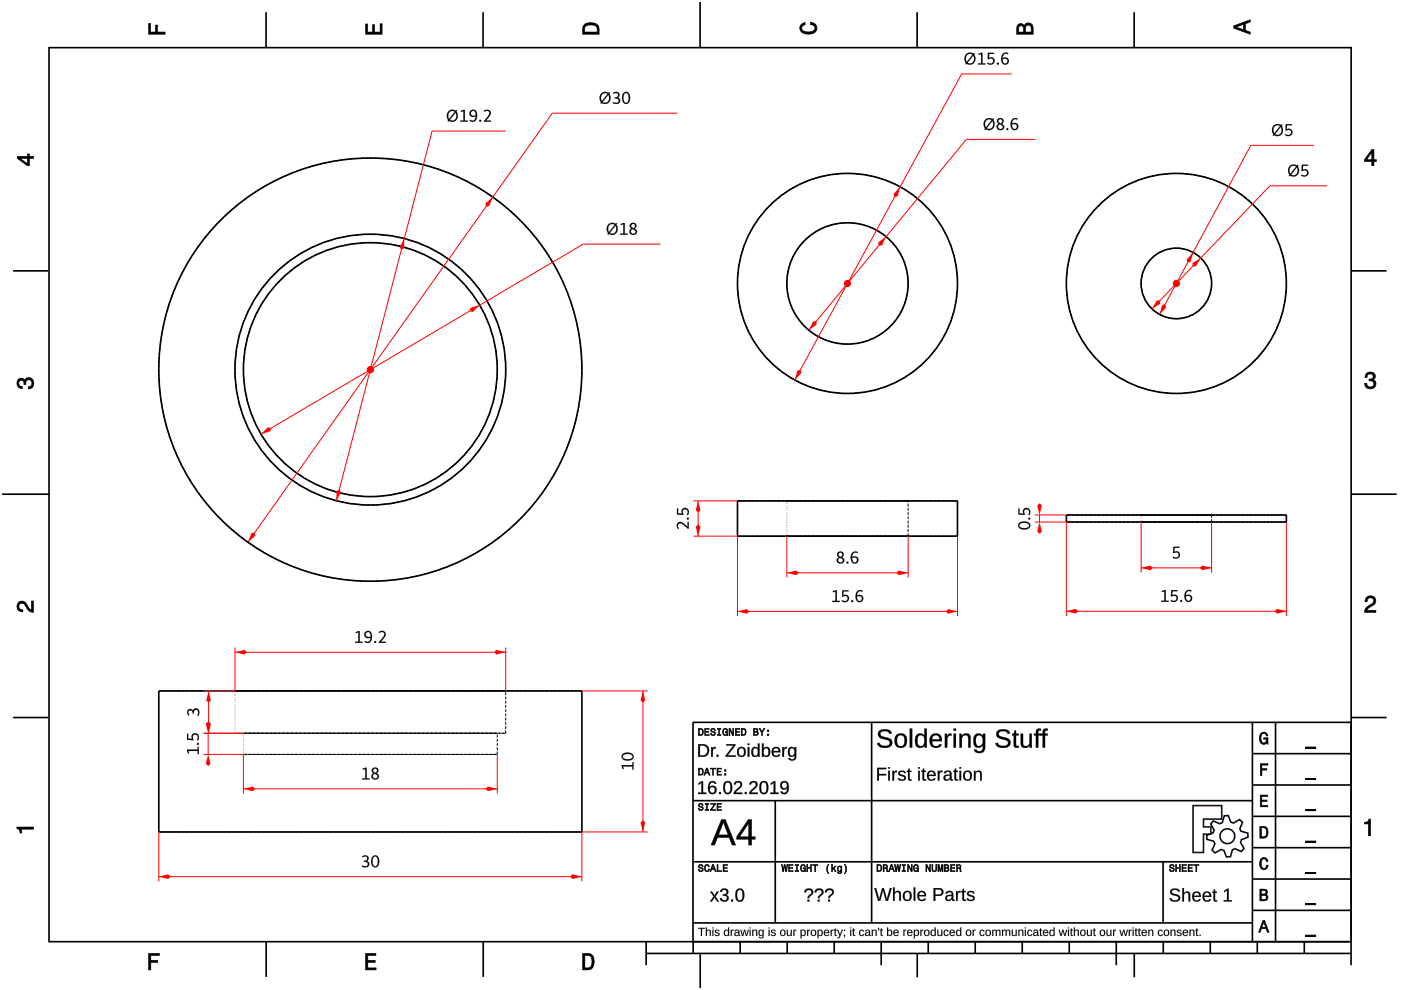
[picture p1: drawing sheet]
<svg xmlns="http://www.w3.org/2000/svg" width="297mm" height="210mm" viewBox="0 0 297 210" stroke-linecap="round" stroke-linejoin="round" font-family="sans-serif">
<g fill="none" stroke="#000" stroke-width=".35">
<path d="M10.4 10v189.5M10.4 10.1h276.1M56.4 2.6v7.5M102.4 2.6v7.5M148.4 .4v9.7M194.4 2.6v7.5M240.5 2.6v7.5M286.5 9.9v189.6M2.8 57.4h7.4M286.5 57.4h7.5M.5 104.8h9.9M286.5 104.8h9.6"/>
<path d="M2.8 152.1h7.4M33.7 146.5h89.7v29.9h-89.7zM286.5 152.1h7.5M10.2 199.7h275.8M56.4 199.7v7.4M102.4 199.7v7.4M137 199.7v4.9M147 199.7v2.5M156.9 199.7v2.5M166.9 199.7v2.5M176.9 199.7v2.5M186.8 199.7v4.9"/>
<path d="M196.8 199.7v2.5M206.8 199.7v2.5M216.7 199.7v2.5M226.7 199.7v2.5M236.7 199.7v4.9M246.6 199.7v2.5M256.6 199.7v2.5M266.6 199.7v2.5M276.5 199.7v2.5M286.5 199.7v4.9M137 202.2h149.5M148.5 202.3v7.2"/>
<path d="M194.5 202.1v5.1M240.5 202.1v5.1"/>
<circle cx="78.5" cy="78.4" r="44.9"/>
<circle cx="78.5" cy="78.4" r="28.7"/>
<circle cx="78.5" cy="78.4" r="26.9"/>
</g>
<g fill="#000">
<path d="M31.5 5h.4v1.8h1.1v-1.5h.4v1.5h1.6v.5h-3.5z" fill-rule="evenodd"/>
<path d="M77.5 5.1h.4v1.7h1.1v-1.6h.4v1.6h1.2v-1.8h.4v2.3h-3.5z" fill-rule="evenodd"/>
<path d="M124 5.1a2.18 2.18 0 0 0-.5 2.2h3.5v-1.2a1.42 1.42 0 0 0-1.7-1.3zM124.3 5.5a2.13 2.13 0 0 1 2.2 .3l.1 1h-2.6v-1z" fill-rule="evenodd"/>
<path d="M169.9 5.2l.8-.4v.4a.7 .7 0 0 0-.7 .6 .7 .7 0 0 0 .3 .8 1.69 1.69 0 0 0 2.5-.6 .9 .9 0 0 0-1-.8v-.5a1.24 1.24 0 0 1 1.4 1.1 1.24 1.24 0 0 1-1 1.4 2.22 2.22 0 0 1-2.5-.7l-.2-.5z" fill-rule="evenodd"/>
<path d="M215.8 5.3l-.2 .7v1.3h3.5v-1.4a.98 .98 0 0 0-.8-1 .98 .98 0 0 0-1.1 .6 .83 .83 0 0 0-1.4-.2zM216.1 5.6a.54 .54 0 0 1 .6-.1 .54 .54 0 0 1 .3 .6v.7h-1zM217.6 5.5a.62 .62 0 0 1 .7-.1 .62 .62 0 0 1 .3 .6v.8h-1.2z" fill-rule="evenodd"/>
<path d="M261.6 5.5v.5l3.5 1.3v-.5l-1.1-.4v-1.4l1.1-.3v-.5zM262.1 5.7l1.5-.5v1.1z" fill-rule="evenodd"/>
<path d="M3.7 33.1v.5l2.1 1.5h.4v-1.5h.9v-.5h-.9v-.5h-.4v.5zM4.3 33.6h1.5v1.1z" fill-rule="evenodd"/>
<path d="M290.8 31.7l-1.5 2.1v.5h1.5v.8h.5v-.8h.5v-.4h-.5v-2.2zM290.8 32.3v1.6h-1.1z" fill-rule="evenodd"/>
<path d="M3.8 80.5a.85 .85 0 0 1 1.4 .1 1.05 1.05 0 0 1 1.3-.5 1.05 1.05 0 0 1 .7 1.2 1.1 1.1 0 0 1-1.2 1.2v-.5a.71 .71 0 0 0 .8-1 .71 .71 0 0 0-1.3 0v.5h-.4a.61 .61 0 0 0-.3-.8 .61 .61 0 0 0-.8 .3 .61 .61 0 0 0 .2 .8l.5 .1v.5a1.15 1.15 0 0 1-1.1-.7 1.15 1.15 0 0 1 .2-1.2z" fill-rule="evenodd"/>
<path d="M289.7 79.2a1.07 1.07 0 0 1 1.3-.2 1.07 1.07 0 0 1 .5 1.2l-.3 .3a1.05 1.05 0 0 1 .5 1.3 1.05 1.05 0 0 1-1.2 .7 1.1 1.1 0 0 1-1.2-1.2h.5a.71 .71 0 0 0 1 .7 .71 .71 0 0 0 0-1.2h-.5v-.4a.61 .61 0 0 0 .8-.3 .61 .61 0 0 0-.3-.8 .61 .61 0 0 0-.8 .2l-.2 .5h-.4z" fill-rule="evenodd"/>
<path d="M3.9 127.8a1.21 1.21 0 0 1 2 .7l.3 .5 .5 .3v-1.9h.4v2.4a1.8 1.8 0 0 1-1.7-1.4 .71 .71 0 0 0-.9-.5 .71 .71 0 0 0-.5 .9 .71 .71 0 0 0 .8 .5v.4a1.18 1.18 0 0 1-1.1-.6 1.18 1.18 0 0 1 .2-1.3z" fill-rule="evenodd"/>
<path d="M289.7 126.6a1.17 1.17 0 0 1 1.9 .3 1.17 1.17 0 0 1-.9 1.7l-.6 .4-.3 .4h1.9v.4h-2.4a1.8 1.8 0 0 1 1.4-1.7 .71 .71 0 0 0 .5-.9 .71 .71 0 0 0-.8-.5 .71 .71 0 0 0-.5 .9h-.5z" fill-rule="evenodd"/>
<path d="M3.6 175.3h3.5v.5h-2.5v.8h-.3a.77 .77 0 0 0-.7-.9z" fill-rule="evenodd"/>
<path d="M289.3 174.3a.77 .77 0 0 0 .9-.6h.4v3.5h-.5v-2.5h-.8z" fill-rule="evenodd"/>
</g>
<g fill="#000">
<path d="M31.5 5v2.3h3.5v-.5l-1.7 .1 .1-1.6h-.4v1.6h-1.1v-1.9zM31.4 4.9h.6l-.1 1.9h1.1l-.1-1.5h.6l-.1 1.5 1.7-.1v.6h-3.7z"/>
<path d="M77.5 5.1v2.2h3.5v-2.3h-.4l.1 1.9h-1.4v-1.7h-.3l.1 1.7h-1.2v-1.8zM77.5 5h.5l-.1 1.8h1.1l-.1-1.6h.6l-.1 1.6h1.2l-.1-1.8h.6v2.3h-3.6z"/>
<path d="M124 5.1l-.4 .7-.1 1.5h3.5l-.1-1.7-.3-.5-1.3-.3zM123.9 5.1l.6-.3 .8-.1 .7 .1 .6 .3 .4 .4 .1 1.8h-3.6v-1.5zM124.2 5.4l1.1-.2 1 .2 .3 .3 .1 1.2h-2.8l.1-1.2zM124.3 5.5l-.3 .3v1h2.6l-.1-1-.2-.3-1-.2z"/>
<path d="M169.9 5.2l-.4 .8 .2 .5 .3 .4 .6 .3h1.6l.6-.3 .3-.4 .1-.5-.1-.5-.7-.6-.6-.2v.5l.8 .2 .3 .6-.1 .3-.8 .5h-1.2l-.5-.2-.3-.3v-.6l.4-.4 .3-.1v-.4zM169.8 5.1l1-.4v.6l-.4 .1-.4 .3 .1 .6 .7 .4h1.2l.4-.1 .4-.6-.2-.5-.8-.3v-.6l.7 .2 .7 .7 .1 .5-.1 .5-.4 .5-.6 .2h-1.6l-.6-.2-.4-.5-.1-.5z"/>
<path d="M215.8 5.3l-.2 .7v1.3h3.5l-.1-1.8-.6-.6-.4-.1-.5 .2-.3 .6-.5-.6-.6 .1zM215.7 5.2l.3-.2h.7l.5 .5v-.3l.5-.4 .8 .1 .5 .6 .1 1.8h-3.6v-1.3zM216 5.6l.5-.2 .4 .2 .2 1.3h-1.2zM216.1 5.6l-.1 1.2h1l-.1-1.2-.4-.1zM217.5 5.5l.5-.2 .5 .1 .2 1.5h-1.3zM217.6 5.5l-.2 1.3h1.2l-.1-1.3-.5-.2z"/>
<path d="M261.6 5.5v.5l3.5 1.3v-.5l-1.1-.3v-1.5l1.1-.3v-.5zM261.5 5.4l3.6-1.3v.6l-1.1 .3v1.4l1.1 .4v.6l-3.6-1.4zM261.9 5.7l1.8-.6v1.3zM262.1 5.7l1.5 .6v-1.1l-1.5 .6z"/>
<path d="M3.7 33.1v.5l2.1 1.5h.4v-1.6l.9 .1v-.5l-.9 .1v-.6h-.4l.1 .6zM3.6 33.1h2.2v-.5h.5l-.1 .5h1v.6l-1-.1 .1 1.6h-.5l-2.2-1.6zM4.1 33.5h1.8v1.3zM4.3 33.5l1.5 1.2v-1.1l-1.5 .1z"/>
<path d="M290.8 31.7l-1.5 2.1v.5l1.6-.1-.1 .9h.5l-.1-.9 .6 .1v-.4h-.6l.1-2.2zM290.8 31.6h.6l-.1 2.3 .6-.1v.5h-.6l.1 .9h-.6v-.9h-1.5v-.5zM290.9 32.1v1.8h-1.3zM290.8 32.3h.1l-1.1 1.6-.1-.1 1.1 .1z"/>
<path d="M3.8 80.5l-.2 .8 .1 .4 .5 .6 .5 .1v-.5l-.6-.1-.2-.5 .2-.5 .4-.2 .5 .2 .1 .7h.4l-.1-.6 .4-.4h.6l.2 .2 .2 .2v.7l-.4 .4h-.4v.5l.5-.1 .6-.6v-1l-.6-.7h-.7l-.4 .3-.2 .3-.2-.4-.5-.1zM3.8 80.4l.7-.3 .5 .1 .2 .4 .1-.3 .5-.3 .8 .1 .6 .6v1.1l-.7 .7h-.6v-.5h.4l.4-.4-.1-.9-.8-.1-.3 .4v.6h-.5v-.8l-.5-.1-.4 .1-.1 .5 .2 .5 .6 .1v.6l-.6-.1-.6-.6-.1-.5z"/>
<path d="M289.7 79.2l-.3 .8h.4v-.3l.4-.4 .8 .1 .2 .7-.4 .3h-.5v.4l.8 .1 .2 .5-.2 .5-.2 .2h-.7l-.3-.2-.1-.6h-.5l.1 .5 .6 .6h1l.4-.2 .4-.8-.2-.6-.5-.3 .4-.3v-.8l-.5-.5h-.5zM289.7 79.1l.8-.3 .9 .3 .2 .3v.9l-.4 .2 .5 .3 .1 .6-.3 .8-.5 .3h-1l-.7-.7v-.6h.5l.2 .7 .5 .2 .6-.2 .2-.5-.2-.5-.6-.2-.3 .1v-.5h.6l.3-.2-.1-.7-.8-.1-.3 .4v.4h-.6l.1-.6z"/>
<path d="M3.9 127.8l-.3 .8 .3 .8 .9 .3v-.4l-.6-.1-.3-.6 .2-.5 .5-.3 .7 .4 .9 1.4 .9 .2v-2.4h-.4v2l-.5-.3-.9-1.5-.7-.2zM3.8 127.7l.8-.3 .7 .2 .9 1.4 .5 .3-.1-1.9h.6v2.5l-1.1-.3-.9-1.4-.6-.3-.4 .2-.2 .5 .2 .5 .7 .1v.6l-.6-.1-.4-.2-.4-.9z"/>
<path d="M289.7 126.6l-.3 1h.5l.1-.7 .5-.2 .6 .2 .2 .4-.3 .7-1.4 .9-.3 .9h2.4v-.4l-2 .1 .4-.6 1.2-.7 .4-.8-.1-.5-.6-.5h-.9zM289.7 126.6l.9-.4 .8 .4 .3 .3 .1 .5-.2 .6-1.5 1-.3 .4 2-.1v.6h-2.5l.2-1 1.4-1 .3-.6-.2-.4-.5-.2-.5 .2-.1 .7h-.6l.1-.6z"/>
<path d="M3.6 175.3v.4l.5 .2 .2 .7h.3l-.1-.9 2.6 .1v-.5zM3.5 175.3h3.7v.6l-2.6-.1 .1 .9h-.5l-.1-.7-.6-.3z"/>
<path d="M289.3 174.3v.4l.9-.1-.1 2.6h.5v-3.5h-.4l-.2 .5zM289.3 174.3l.7-.1 .2-.6h.5v3.6h-.6v-2.5l-.8 .1z"/>
</g>
<g fill="none" stroke="#000" stroke-width=".21" stroke-dasharray=".6 .3" stroke-linecap="butt">
<path d="M49.8 146.5h57.4M49.8 155.5h57.4M51.6 155.5h53.8M51.6 160h53.8M105.4 155.5h-53.8M105.4 160v-4.5M105.4 160h-53.8M107.2 146.5h-57.4M107.2 155.5v-9M107.2 155.5h-57.4M123.4 146.5h-89.7M123.4 176.4h-89.7"/>
<circle cx="78.5" cy="78.4" r="44.9"/>
<circle cx="78.5" cy="78.4" r="28.7"/>
<circle cx="78.5" cy="78.4" r="26.9"/>
</g>
<path d="M49.8 155.5v-9M51.6 160v-4.5" fill="none" stroke="#000" stroke-width=".21" stroke-dasharray=".1 .3" stroke-linecap="butt"/>
<circle cx="78.5" cy="78.4" r=".25" fill="#f00"/>
<path d="M77.8 78.4a.75 .75 0 0 1 1.5 0 .75 .75 0 0 1-1.5 0zM78.3 78.4a.23 .23 0 0 0 .4 0 .23 .23 0 0 0-.4 0z" fill="#f00"/>
<path d="M117.1 24l-64.5 91" fill="none" stroke="#f00" stroke-width=".21"/>
<g fill="#f00">
<path d="M102.9 43.1l1.6-1.3-.8 1.9-.7 .1z"/>
<path d="M53.3 113l.7-.1 .1 .7-1.5 1.4z"/>
</g>
<path d="M117.1 24h26.5" fill="none" stroke="#f00" stroke-width=".21"/>
<g fill="#000">
<path d="M127.6 20a.83 .83 0 0 1 1.2-.1l-1.2 1.6-.2-.7zM127.6 20l-.2 .8 .2 .7 1.2-1.6-.1-.1a.87 .87 0 0 0-1.1 .2zM129 20.1a1 1 0 0 1 .1 1.3 1 1 0 0 1-1.4 .2zM129 20.1l-1.2 1.5a.95 .95 0 0 0 1.2-.1 .95 .95 0 0 0 .1-1.2zM127.6 19.7a1.47 1.47 0 0 0-.2 2l-.1 .2 .2 .1 .1-.2a1.26 1.26 0 0 0 1.7-.3 1.26 1.26 0 0 0-.2-1.6l.2-.2-.2-.2-.1 .2-.2-.1a1.18 1.18 0 0 0-1.2 .1zM127.6 19.7a1.12 1.12 0 0 1 1.4 0l.1-.2 .2 .2-.1 .2a1.27 1.27 0 0 1 .1 1.7 1.27 1.27 0 0 1-1.7 .2l-.1 .2-.2-.1 .1-.2-.3-.7a1.42 1.42 0 0 1 .5-1.3zM130 19.7l.1 .2a.53 .53 0 0 1 .7-.2 .53 .53 0 0 1 .2 .7 .53 .53 0 0 1-.6 .2v.3a.53 .53 0 0 1 .7 .2 .53 .53 0 0 1-.2 .7h-.5l-.4-.2-.1 .2a.89 .89 0 0 0 1 .2 .89 .89 0 0 0 .5-1l-.5-.3a.68 .68 0 0 0 .3-1 .68 .68 0 0 0-1-.1zM129.9 19.7a.74 .74 0 0 1 1.2-.1 .74 .74 0 0 1-.1 1.1 .7 .7 0 0 1 .5 .9 .7 .7 0 0 1-.9 .5l-.7-.3 .1-.2 .4 .2a.56 .56 0 0 0 .8-.5 .68 .68 0 0 0-.9-.4v-.3a.47 .47 0 0 0 .7-.3 .47 .47 0 0 0-.4-.6l-.5 .2zM132.2 19.7a1.45 1.45 0 0 0 .6 2.3 1.34 1.34 0 0 0 .7-2 .73 .73 0 0 0-1.3-.3zM132.2 19.7a.82 .82 0 0 1 .9-.2 .82 .82 0 0 1 .5 .9v.4a.93 .93 0 0 1-.3 1 .93 .93 0 0 1-1.1 0l-.3-1zM132.5 19.8l.2-.1a1.28 1.28 0 0 1 0 2.1 1.33 1.33 0 0 1-.2-2zM132.5 19.8l-.3 1a.7 .7 0 0 0 .8 .9l.3-.9a.7 .7 0 0 0-.8-1z"/>
<path d="M127.6 20a.87 .87 0 0 1 1.2-.1l-1.2 1.6-.2-.7zM129 20.1a.98 .98 0 0 1 0 1.3 .98 .98 0 0 1-1.2 .2zM127.6 19.7a1.46 1.46 0 0 0-.2 2l-.1 .2 .2 .1 .1-.2a1.26 1.26 0 0 0 1.7-.2 1.26 1.26 0 0 0-.1-1.7l.1-.2-.2-.2-.1 .2-.2-.1a1.19 1.19 0 0 0-1.2 .1zM130 19.7l.1 .2a.52 .52 0 0 1 .7-.2 .52 .52 0 0 1 .2 .7 .52 .52 0 0 1-.6 .2v.3a.51 .51 0 0 1 .7 .3 .51 .51 0 0 1-.5 .6l-.6-.2-.1 .2a.9 .9 0 0 0 1.1 .2 .9 .9 0 0 0 .4-1l-.4-.3a.69 .69 0 0 0 .2-1 .69 .69 0 0 0-1-.1zM132.2 19.7a1.47 1.47 0 0 0 .6 2.3 1.35 1.35 0 0 0 .7-2 .75 .75 0 0 0-1.3-.3zM132.5 19.8l.2-.1a1.27 1.27 0 0 1 0 2.1 1.32 1.32 0 0 1-.2-2z"/>
</g>
<circle cx="78.5" cy="78.4" r=".25" fill="#f00"/>
<path d="M77.8 78.4a.75 .75 0 0 1 1.5 0 .75 .75 0 0 1-1.5 0zM78.3 78.4a.23 .23 0 0 0 .4 0 .23 .23 0 0 0-.4 0z" fill="#f00"/>
<path d="M123.7 51.8l-68.4 40.2" fill="none" stroke="#f00" stroke-width=".21"/>
<g fill="#f00">
<path d="M99.7 65.3l2-.6-1.5 1.4-.6-.1z"/>
<path d="M55.3 92l1.5-1.4 .7 .2-.2 .7z"/>
</g>
<path d="M123.7 51.8h16.4" fill="none" stroke="#f00" stroke-width=".21"/>
<g fill="#000">
<path d="M129.1 47.8a.83 .83 0 0 1 1.3-.1l-1.3 1.5-.2-.7zM129.2 47.8l-.3 .7 .2 .7 1.2-1.5-.1-.1a.87 .87 0 0 0-1 .2zM130.5 47.8a1 1 0 0 1 .1 1.4 1 1 0 0 1-1.3 .2zM130.5 47.9l-1.2 1.5a.95 .95 0 0 0 1.2-.2 .95 .95 0 0 0 .1-1.1zM129.1 47.5a1.47 1.47 0 0 0-.1 1.9l-.2 .2 .2 .2 .1-.2a1.26 1.26 0 0 0 1.7-.3 1.26 1.26 0 0 0-.1-1.7l.1-.2-.2-.1-.1 .2-.2-.1a1.18 1.18 0 0 0-1.2 .1zM129.1 47.5a1.12 1.12 0 0 1 1.4 0l.1-.2 .3 .1-.2 .2a1.27 1.27 0 0 1 .1 1.7 1.27 1.27 0 0 1-1.7 .3l-.1 .2-.2-.2 .1-.2-.3-.6a1.42 1.42 0 0 1 .5-1.3zM131.6 47.5l.1 .2 .5-.2v2h-.7v.3h1.6v-.3h-.7l.1-2.2zM131.6 47.5l.9-.2v2.2h.6v.3h-1.6v-.3h.7v-2l-.5 .2zM133.9 47.7a.44 .44 0 0 1 .7-.1 .54 .54 0 0 1-.3 .8 .52 .52 0 0 1-.4-.7zM133.8 48a.45 .45 0 0 0 .9 0 .45 .45 0 0 0-.9 0zM133.7 47.4a.61 .61 0 0 0 .2 1 .76 .76 0 0 0-.3 1 .76 .76 0 0 0 1 .4 .76 .76 0 0 0 .4-1l-.5-.3a.68 .68 0 0 0 .3-1 .68 .68 0 0 0-1.1-.1zM133.7 47.4a.7 .7 0 0 1 1.1 0 .7 .7 0 0 1-.3 1.1 .72 .72 0 0 1 .5 1 .72 .72 0 0 1-1.1 .3 .7 .7 0 0 1-.5-.7 .7 .7 0 0 1 .5-.7v.1a.64 .64 0 0 1-.2-1.1zM133.8 48.7a.52 .52 0 0 1 .8 .1 .52 .52 0 0 1-.1 .7 .53 .53 0 0 1-.6-.1 .53 .53 0 0 1-.1-.7zM133.9 48.8a.49 .49 0 0 0 .2 .7 .49 .49 0 0 0 .7-.4l-.7-.5z"/>
<path d="M129.1 47.8a.87 .87 0 0 1 1.2-.1l-1.2 1.5-.2-.7zM130.5 47.9a.98 .98 0 0 1 0 1.2 .98 .98 0 0 1-1.2 .3zM129.1 47.5a1.46 1.46 0 0 0-.2 1.9l-.1 .2 .2 .2 .1-.2a1.26 1.26 0 0 0 1.7-.3 1.26 1.26 0 0 0-.1-1.7l.1-.2-.2-.1-.1 .2-.2-.2a1.19 1.19 0 0 0-1.2 .2zM131.6 47.5l.1 .2 .5-.2v2h-.7v.3h1.6v-.3h-.6v-2.2zM133.8 47.9a.45 .45 0 0 1 .9 0 .45 .45 0 0 1-.9 0zM133.7 47.4a.62 .62 0 0 0 .2 1 .75 .75 0 0 0-.3 1 .75 .75 0 0 0 1 .4 .75 .75 0 0 0 .4-1l-.5-.3a.69 .69 0 0 0 .3-1 .69 .69 0 0 0-1.1-.1zM133.9 48.8l.2-.2 .6 .3 .1 .2a.51 .51 0 0 1-.7 .4 .51 .51 0 0 1-.2-.7z"/>
</g>
<circle cx="78.5" cy="78.4" r=".25" fill="#f00"/>
<path d="M77.8 78.4a.75 .75 0 0 1 1.5 0 .75 .75 0 0 1-1.5 0zM78.3 78.4a.23 .23 0 0 0 .4 0 .23 .23 0 0 0-.4 0z" fill="#f00"/>
<path d="M91.6 27.8l-20.3 78.4" fill="none" stroke="#f00" stroke-width=".21"/>
<g fill="#f00">
<path d="M85.7 50.6v2l-.6 .4-.4-.6z"/>
<path d="M71.3 104.1l.6-.3 .4 .6-1 1.8z"/>
</g>
<path d="M91.6 27.8h15.7M123.4 146.5h13.9M136.3 146.5v29.9M123.4 176.4h13.9" fill="none" stroke="#f00" stroke-width=".21"/>
<g fill="#000">
<path d="M95.2 23.8a.83 .83 0 0 1 1.3-.1l-1.3 1.6-.2-.7zM95.3 23.8l-.3 .8 .2 .6 1.2-1.5-.1-.1a.87 .87 0 0 0-1 .2zM96.6 23.9a1 1 0 0 1 .1 1.3 1 1 0 0 1-1.3 .2zM96.6 23.9l-1.2 1.5a.95 .95 0 0 0 1.2-.1 .95 .95 0 0 0 .1-1.2zM95.2 23.5a1.47 1.47 0 0 0-.1 2l-.2 .2 .2 .1 .1-.2a1.26 1.26 0 0 0 1.7-.3 1.26 1.26 0 0 0-.1-1.7l.1-.1-.2-.2-.1 .2-.2-.1a1.18 1.18 0 0 0-1.2 .1zM95.2 23.5a1.12 1.12 0 0 1 1.4 0l.1-.2 .3 .2-.2 .2a1.27 1.27 0 0 1 .1 1.6 1.27 1.27 0 0 1-1.7 .3l-.1 .2-.2-.1 .1-.2-.3-.7a1.42 1.42 0 0 1 .5-1.3zM97.7 23.5l.1 .2 .5-.2v2.1h-.7v.2h1.6v-.2h-.7l.1-2.3zM97.7 23.5l.9-.2v2.3l.6-.1v.3h-1.6v-.3l.7 .1v-2l-.5 .2zM100.1 23.6a.59 .59 0 0 1 .7 .2 .59 .59 0 0 1-.1 .7 .58 .58 0 0 1-.8-.1 .58 .58 0 0 1 .2-.8zM100.1 23.6a.57 .57 0 0 0-.1 .8 .57 .57 0 0 0 .9 0h-.1a.65 .65 0 0 0-.7-.8zM99.8 23.5a.8 .8 0 0 0 0 1.1 .8 .8 0 0 0 1.1 0 .73 .73 0 0 1-.3 .9 .73 .73 0 0 1-.9-.1l-.1 .2a1 1 0 0 0 1.2 0 1 1 0 0 0 .3-1.1 .88 .88 0 0 0-.3-1 .88 .88 0 0 0-1 0zM99.8 23.5a.9 .9 0 0 1 1.1-.1 .9 .9 0 0 1 .3 1.1 1.03 1.03 0 0 1-.4 1.2 1.03 1.03 0 0 1-1.3-.1l.2-.2a.71 .71 0 0 0 .8 .1 .71 .71 0 0 0 .3-.8h.1a.82 .82 0 0 1-1.2-.1 .82 .82 0 0 1 .1-1.1zM101.6 25.6a.2 .2 0 0 0 .4 0 .2 .2 0 0 0-.4 0zM101.6 25.6a.23 .23 0 0 1 .4 0 .23 .23 0 0 1-.4 0zM102.6 23.5l.1 .2a.6 .6 0 0 1 .8-.1 .6 .6 0 0 1 .1 .8l-1 1.4h1.5v-.2h-1.1l.8-.9a.83 .83 0 0 0 0-1.3 .83 .83 0 0 0-1.2 .1zM102.5 23.5a.86 .86 0 0 1 1.3-.1 .86 .86 0 0 1 0 1.3l-.8 .9 1.1-.1v.3h-1.5v-.2l.8-.9a.76 .76 0 0 0 .1-1.1l-.5-.1-.3 .2z"/>
<path d="M95.2 23.8a.87 .87 0 0 1 1.2-.1l-1.2 1.5-.2-.6zM96.6 23.9a.98 .98 0 0 1 .1 1.3 .98 .98 0 0 1-1.3 .2zM95.2 23.5a1.46 1.46 0 0 0-.2 2l-.1 .2 .2 .1 .1-.2a1.26 1.26 0 0 0 1.7-.3 1.26 1.26 0 0 0-.1-1.6l.1-.2-.2-.2-.1 .2-.2-.1a1.19 1.19 0 0 0-1.2 .1zM97.7 23.5l.1 .2 .5-.1v2h-.7v.2h1.6v-.2h-.6v-2.3zM100.1 23.6l.2-.1a.62 .62 0 0 1 .4 1 .56 .56 0 0 1-.8-.1 .56 .56 0 0 1 .2-.8zM99.8 23.5a.81 .81 0 0 0-.1 1.1 .81 .81 0 0 0 1.2 .1 .72 .72 0 0 1-.4 .8 .72 .72 0 0 1-.8-.1l-.1 .2a1.02 1.02 0 0 0 1.2 .1 1.02 1.02 0 0 0 .4-1.2 .9 .9 0 0 0-.4-1 .9 .9 0 0 0-1 0zM101.6 25.6a.22 .22 0 0 0 .4 0 .22 .22 0 0 0-.4 0zM102.6 23.5l.1 .2a.59 .59 0 0 1 .8-.1 .59 .59 0 0 1 .1 .8l-1 1.4h1.5v-.2h-1.1l.8-.9a.85 .85 0 0 0 0-1.3 .85 .85 0 0 0-1.2 .1z"/>
</g>
<g fill="#f00">
<path d="M136.3 146.5l.5 2-.5 .5-.5-.5z"/>
<path d="M136.3 173.9l.5 .5-.5 2-.5-2z"/>
</g>
<g fill="#000">
<path d="M131.8 162.2l.3 .9 .2-.1-.2-.5h2v.7h.2v-1.6h-.2v.6zM132 159.8a.82 .82 0 0 0-.1 1 .82 .82 0 0 0 .8 .4l.4 .1a.91 .91 0 0 0 1-.4 .91 .91 0 0 0 0-1l-1-.3zM132.1 160.1l1-.2a.72 .72 0 0 1 .9 .8l-.9 .3a.72 .72 0 0 1-1-.9z"/>
<path d="M131.8 162.2l.3 .9 .2-.1-.2-.5h2v.7h.2v-1.6h-.2v.6zM131.8 162.2h2.3v-.6h.2v1.6h-.2v-.7h-2l.2 .5-.2 .1zM132 159.9a.8 .8 0 0 0-.1 .9 .8 .8 0 0 0 .8 .4l.4 .1a.9 .9 0 0 0 1-.4 .9 .9 0 0 0 0-1l-1-.3zM132 159.8l1.1-.3a.93 .93 0 0 1 1 .4 .93 .93 0 0 1 0 1.1 1.49 1.49 0 0 1-2.3-.6zM132.1 160.1l1-.3a.73 .73 0 0 1 .9 .9l-.9 .3a.73 .73 0 0 1-1-.9zM132.1 160.2l-.1 .2a1.24 1.24 0 0 0 2.1 0 1.31 1.31 0 0 0-2-.2z"/>
</g>
<path d="M43.1 160h8.5M43.1 155.5h8.5M44.1 155.5v4.5" fill="none" stroke="#f00" stroke-width=".21"/>
<g fill="#f00">
<path d="M44.1 153l.5 .5-.5 2-.5-2z"/>
<path d="M44.1 160l.5 1.9-.5 .5-.5-.5z"/>
</g>
<g fill="#000">
<path d="M39.7 158.9l.2 .9 .2-.1-.2-.5h2v.7h.2v-1.6h-.2v.6zM41.7 157.7a.25 .25 0 0 0 .5 0 .25 .25 0 0 0-.5 0zM39.7 155.6v1.3h1.3v-.2a.58 .58 0 0 1 .1-.8 .58 .58 0 0 1 .8 0 .58 .58 0 0 1-.1 .8l-.1 .2 .3 .1a.84 .84 0 0 0-.1-1.3 .84 .84 0 0 0-1.3 .5l.1 .5-.8-.1v-1z"/>
<path d="M39.7 158.9l.2 .9 .2-.1-.2-.5h2v.7h.2v-1.6h-.2v.6zM39.6 158.9h2.3v-.6h.3v1.6h-.3v-.7h-2l.2 .5-.2 .1zM41.8 157.7a.2 .2 0 0 0 .4 0 .2 .2 0 0 0-.4 0zM41.7 157.7a.25 .25 0 0 1 .5 0 .25 .25 0 0 1-.5 0zM39.7 155.6v1.3h1.3v-.2a.59 .59 0 0 1 0-.8 .59 .59 0 0 1 .7-.1 .59 .59 0 0 1 .2 .8l-.2 .3 .2 .1a.82 .82 0 0 0 0-1.3 .82 .82 0 0 0-1.3 .5l.2 .5-.9-.1v-1zM39.6 155.6h.3v1l.8 .1a.84 .84 0 0 1 .7-1.3 .84 .84 0 0 1 .8 1.2l-.2 .4-.3-.1a.61 .61 0 0 0 .1-.9 .61 .61 0 0 0-.9 0l.1 1-1.4-.1z"/>
</g>
<path d="M43.2 155.5h6.6M43.2 146.5h6.6M44.2 146.5v9" fill="none" stroke="#f00" stroke-width=".21"/>
<g fill="#f00">
<path d="M44.2 146.5l.5 2-.5 .5-.5-.5z"/>
<path d="M44.2 153l.5 .5-.5 2-.5-2z"/>
</g>
<g fill="#000">
<path d="M39.9 150.5a.65 .65 0 0 1 1 .2 .74 .74 0 0 1 1-.4 .74 .74 0 0 1 .3 1l-.2 .5-.2-.1 .2-.4a.54 .54 0 0 0-.1-.6 .54 .54 0 0 0-.6-.1l-.2 .7h-.2a.48 .48 0 0 0-.4-.6 .48 .48 0 0 0-.6 .3l.2 .6-.2 .1-.2-.7z"/>
<path d="M39.9 150.5l-.2 .8 .2 .4 .2-.1a.53 .53 0 0 1-.2-.7 .53 .53 0 0 1 .7-.3 .53 .53 0 0 1 .3 .7h.2a.53 .53 0 0 1 .2-.7 .53 .53 0 0 1 .7 .2v.5l-.2 .4 .2 .1a.89 .89 0 0 0 .2-1.1 .89 .89 0 0 0-1-.4l-.3 .4a.63 .63 0 0 0-1-.2zM39.9 150.5a.64 .64 0 0 1 1 .2 .7 .7 0 0 1 .9-.6 .7 .7 0 0 1 .5 .9l-.2 .8-.3-.1 .2-.4a.56 .56 0 0 0-.4-.8 .68 .68 0 0 0-.5 .8h-.3a.47 .47 0 0 0-.2-.6 .47 .47 0 0 0-.7 .3l.3 .6-.3 .1-.2-.7z"/>
</g>
<path d="M51.6 160v8.3M105.4 160v8.3M51.6 167.3h53.8" fill="none" stroke="#f00" stroke-width=".21"/>
<g fill="#f00">
<path d="M103.4 166.8l2 .5-2 .5-.5-.5z"/>
<path d="M51.6 167.3l2-.5 .5 .5-.5 .5z"/>
</g>
<g fill="#000">
<path d="M76.9 163l.1 .2 .5-.2v2h-.7v.3h1.5v-.3h-.6v-2.2zM79.1 163.4a.45 .45 0 0 1 .9 0 .45 .45 0 0 1-.9 0zM79 162.9a.62 .62 0 0 0 .2 1 .75 .75 0 0 0-.3 1 .75 .75 0 0 0 1 .4 .75 .75 0 0 0 .4-1l-.5-.3a.69 .69 0 0 0 .3-1.1 .69 .69 0 0 0-1.1 0zM79.2 164.2l.2-.1 .6 .3 .1 .2a.51 .51 0 0 1-.7 .4 .51 .51 0 0 1-.2-.8z"/>
<path d="M76.9 163l.1 .2 .5-.2v2h-.7v.3h1.5v-.3h-.6v-2.2zM76.9 163l.9-.2-.1 2.2h.7v.3h-1.6v-.3h.7v-2l-.5 .2zM79.2 163.2a.44 .44 0 0 1 .7-.1 .54 .54 0 0 1-.3 .8 .52 .52 0 0 1-.4-.7zM79.1 163.4a.45 .45 0 0 0 .9 0 .45 .45 0 0 0-.9 0zM79 162.9a.61 .61 0 0 0 .2 1 .76 .76 0 0 0-.3 1 .76 .76 0 0 0 1 .4 .76 .76 0 0 0 .4-1l-.5-.3a.68 .68 0 0 0 .3-1 .68 .68 0 0 0-1.1-.1zM79 162.9a.7 .7 0 0 1 1.1 0 .7 .7 0 0 1-.3 1.1 .72 .72 0 0 1 .5 1 .72 .72 0 0 1-1.1 .3 .7 .7 0 0 1-.5-.7 .7 .7 0 0 1 .5-.7 .64 .64 0 0 1-.2-1zM79.1 164.2a.52 .52 0 0 1 .8 .1 .52 .52 0 0 1-.1 .7 .53 .53 0 0 1-.6-.1 .53 .53 0 0 1-.1-.7zM79.2 164.3a.49 .49 0 0 0 .2 .7 .49 .49 0 0 0 .6-.4l-.6-.5z"/>
</g>
<path d="M49.8 137.3v9.2M49.8 138.3h57.4M107.2 137.3v9.2" fill="none" stroke="#f00" stroke-width=".21"/>
<g fill="#f00">
<path d="M49.8 138.3l2-.5 .5 .5-.5 .5z"/>
<path d="M105.2 137.8l2 .5-2 .5-.5-.5z"/>
</g>
<g fill="#000">
<path d="M75.4 134l.1 .2 .5-.1v2h-.7v.2h1.6v-.2h-.6v-2.3zM77.8 134.1l.3-.1a.62 .62 0 0 1 .3 1 .56 .56 0 0 1-.8-.1 .56 .56 0 0 1 .2-.8zM77.5 134a.81 .81 0 0 0-.1 1.1 .81 .81 0 0 0 1.2 .1 .72 .72 0 0 1-.3 .8 .72 .72 0 0 1-.9-.1l-.1 .2a1.02 1.02 0 0 0 1.2 .1 1.02 1.02 0 0 0 .4-1.2 .9 .9 0 0 0-.3-1 .9 .9 0 0 0-1.1 0zM79.3 136.1a.22 .22 0 0 0 .4 0 .22 .22 0 0 0-.4 0zM80.3 134l.1 .2a.59 .59 0 0 1 .9-.1 .59 .59 0 0 1 0 .8l-1 1.4h1.5v-.2h-1l.7-.9a.85 .85 0 0 0 0-1.3 .85 .85 0 0 0-1.2 .1z"/>
<path d="M75.4 134l.1 .2 .5-.2v2.1h-.7v.2h1.6v-.2h-.6v-2.3zM75.4 134l.9-.2v2.3l.6-.1v.3h-1.6v-.3l.7 .1v-2l-.5 .2zM77.8 134.1a.59 .59 0 0 1 .7 .2 .59 .59 0 0 1-.1 .7 .58 .58 0 0 1-.8-.1 .58 .58 0 0 1 .2-.8zM77.8 134.1a.57 .57 0 0 0-.1 .8 .57 .57 0 0 0 .9 0 .65 .65 0 0 0-.8-.8zM77.5 134a.8 .8 0 0 0 0 1.1 .8 .8 0 0 0 1.1 0 .73 .73 0 0 1-.3 .9 .73 .73 0 0 1-.9-.1l-.1 .2a1 1 0 0 0 1.2 0 1 1 0 0 0 .4-1.1 .88 .88 0 0 0-.4-1 .88 .88 0 0 0-1 0zM77.5 134a.9 .9 0 0 1 1.1-.1 .9 .9 0 0 1 .3 1.1 1.03 1.03 0 0 1-.4 1.2 1.03 1.03 0 0 1-1.2-.1l.1-.2a.71 .71 0 0 0 .8 .1 .71 .71 0 0 0 .4-.8 .82 .82 0 0 1-1.2-.1 .82 .82 0 0 1 .1-1.1zM79.3 136.1a.2 .2 0 0 0 .4 0 .2 .2 0 0 0-.4 0zM79.3 136.1a.25 .25 0 0 1 .5 0 .25 .25 0 0 1-.5 0zM80.3 134l.1 .2a.6 .6 0 0 1 .8-.1 .6 .6 0 0 1 .1 .8l-1 1.4h1.5v-.2h-1.1l.8-.9a.83 .83 0 0 0 0-1.3 .83 .83 0 0 0-1.2 .1zM80.3 134a.86 .86 0 0 1 1.2-.1 .86 .86 0 0 1 0 1.3l-.7 .9 1-.1v.3h-1.5v-.2l.8-.9a.76 .76 0 0 0 .1-1.1l-.5-.1-.3 .2z"/>
</g>
<path d="M33.7 176.4v10.5M123.4 176.4v10.5M33.7 185.9h89.7" fill="none" stroke="#f00" stroke-width=".21"/>
<g fill="#f00">
<path d="M121.4 185.4l2 .5-2 .5-.5-.5z"/>
<path d="M33.7 185.9l2-.5 .5 .5-.5 .5z"/>
</g>
<g fill="#000">
<path d="M76.8 181.6l.1 .2a.52 .52 0 0 1 .7-.3 .52 .52 0 0 1 .2 .7 .52 .52 0 0 1-.6 .3v.2a.51 .51 0 0 1 .7 .3 .51 .51 0 0 1-.5 .7l-.6-.2-.1 .2a.9 .9 0 0 0 1.1 .2 .9 .9 0 0 0 .4-1l-.4-.3a.69 .69 0 0 0 .2-1 .69 .69 0 0 0-1-.1zM79 181.6a1.47 1.47 0 0 0 .6 2.3 1.35 1.35 0 0 0 .7-2 .75 .75 0 0 0-1.3-.3zM79.3 181.7l.3-.1a1.27 1.27 0 0 1 0 2.1 1.32 1.32 0 0 1-.3-2z"/>
<path d="M76.8 181.6l.1 .2a.53 .53 0 0 1 .7-.3 .53 .53 0 0 1 .2 .7 .53 .53 0 0 1-.6 .3v.2a.53 .53 0 0 1 .7 .2 .53 .53 0 0 1-.2 .7l-.5 .1-.4-.2-.1 .2a.89 .89 0 0 0 1.1 .2 .89 .89 0 0 0 .4-1l-.5-.3a.68 .68 0 0 0 .3-1 .68 .68 0 0 0-1-.1zM76.7 181.6a.74 .74 0 0 1 1.2-.1 .74 .74 0 0 1-.1 1.1 .7 .7 0 0 1 .5 .8 .7 .7 0 0 1-.9 .5l-.7-.2 .1-.2 .4 .1a.56 .56 0 0 0 .8-.4 .68 .68 0 0 0-.9-.4v-.3a.47 .47 0 0 0 .7-.3 .47 .47 0 0 0-.4-.6l-.5 .2zM79 181.6a1.45 1.45 0 0 0 .6 2.3 1.34 1.34 0 0 0 .7-2 .73 .73 0 0 0-1.3-.3zM79 181.6a.82 .82 0 0 1 .9-.2 .82 .82 0 0 1 .5 .8v.4a.93 .93 0 0 1-.3 1.1 .93 .93 0 0 1-1.1 0l-.3-1.1zM79.3 181.7l.3-.1a1.28 1.28 0 0 1 0 2.1 1.33 1.33 0 0 1-.3-2zM79.3 181.7l-.3 .9a.7 .7 0 0 0 .8 1l.3-1a.7 .7 0 0 0-.8-.9z"/>
</g>
<g fill="none" stroke="#000" stroke-width=".21" stroke-dasharray=".6 .3" stroke-linecap="butt">
<path d="M166.8 106.2h25.7M166.8 113.7h25.7M192.5 106.2h-25.7M192.5 113.7h-25.7M192.5 113.7v-7.5M203 106.2h-46.6M203 113.7h-46.6M241.9 109.2h15M241.9 110.7h15M256.9 109.2h-15M256.9 110.7h-15M256.9 110.7v-1.5"/>
<path d="M272.7 109.2h-46.6M272.7 110.7h-46.6"/>
<circle cx="179.7" cy="60.1" r="23.3"/>
<circle cx="179.7" cy="60.1" r="12.9"/>
<circle cx="249.4" cy="60.1" r="23.3"/>
<circle cx="249.4" cy="60.1" r="7.5"/>
</g>
<g fill="none" stroke="#000" stroke-width=".35">
<path d="M156.4 106.2h46.6v7.5h-46.6zM226.1 109.2h46.6v1.5h-46.6z"/>
<circle cx="179.7" cy="60.1" r="23.3"/>
<circle cx="179.7" cy="60.1" r="12.9"/>
<circle cx="249.4" cy="60.1" r="23.3"/>
<circle cx="249.4" cy="60.1" r="7.5"/>
</g>
<path d="M166.8 113.7v-7.5M241.9 110.7v-1.5" fill="none" stroke="#000" stroke-width=".21" stroke-dasharray=".1 .3" stroke-linecap="butt"/>
<circle cx="179.7" cy="60.1" r=".25" fill="#f00"/>
<path d="M179 60.1a.73 .73 0 0 1 1.4 0 .73 .73 0 0 1-1.4 0zM179.4 60.1a.25 .25 0 0 0 .5 0 .25 .25 0 0 0-.5 0z" fill="#f00"/>
<path d="M204.9 29.6l-33.4 40.4" fill="none" stroke="#f00" stroke-width=".21"/>
<g fill="#f00">
<path d="M186.2 51.4l1.7-1.2-.9 1.8-.7 .1z"/>
<path d="M172.4 68.2l.7-.1v.7l-1.6 1.2z"/>
</g>
<path d="M204.9 29.6h14.6" fill="none" stroke="#f00" stroke-width=".21"/>
<g fill="#000">
<path d="M209 25.6a.83 .83 0 0 1 1.3-.1l-1.3 1.5-.2-.7zM209.1 25.6l-.2 .7 .1 .7 1.2-1.5-.1-.1a.87 .87 0 0 0-1 .2zM210.4 25.6a1 1 0 0 1 .1 1.3 1 1 0 0 1-1.3 .3zM210.4 25.7l-1.2 1.5a.95 .95 0 0 0 1.2-.2 .95 .95 0 0 0 .1-1.1zM209 25.3a1.47 1.47 0 0 0-.1 1.9l-.2 .2 .2 .2 .1-.2a1.26 1.26 0 0 0 1.7-.3 1.26 1.26 0 0 0-.1-1.7l.1-.2-.1-.1-.2 .2-.2-.1a1.18 1.18 0 0 0-1.2 .1zM209 25.3a1.12 1.12 0 0 1 1.4 0l.2-.2 .2 .1-.2 .2a1.27 1.27 0 0 1 .1 1.7 1.27 1.27 0 0 1-1.7 .3l-.1 .2-.2-.2 .2-.2-.4-.6a1.42 1.42 0 0 1 .5-1.3zM211.7 25.5a.44 .44 0 0 1 .7-.1 .54 .54 0 0 1-.2 .8 .52 .52 0 0 1-.5-.7zM211.7 25.7a.43 .43 0 0 0 .8 0 .43 .43 0 0 0-.8 0zM211.6 25.2a.61 .61 0 0 0 .2 1 .76 .76 0 0 0-.4 1 .76 .76 0 0 0 1 .4 .76 .76 0 0 0 .4-1l-.4-.3a.68 .68 0 0 0 .2-1 .68 .68 0 0 0-1-.1zM211.6 25.2a.7 .7 0 0 1 1.1 0 .7 .7 0 0 1-.3 1.1 .72 .72 0 0 1 .5 1 .72 .72 0 0 1-1.1 .3 .7 .7 0 0 1-.5-.7 .7 .7 0 0 1 .4-.7 .64 .64 0 0 1-.1-1zM211.7 26.5a.52 .52 0 0 1 .7 .1 .52 .52 0 0 1 0 .7 .53 .53 0 0 1-.7-.1 .53 .53 0 0 1 0-.7zM211.7 26.6a.49 .49 0 0 0 .2 .7 .49 .49 0 0 0 .7-.4l-.6-.5zM213.4 27.4a.2 .2 0 0 0 .4 0 .2 .2 0 0 0-.4 0zM213.3 27.4a.25 .25 0 0 1 .5 0 .25 .25 0 0 1-.5 0zM214.6 25.3a1.42 1.42 0 0 0 .5 2.3 .79 .79 0 0 0 .7-1.1 .79 .79 0 0 0-1.3-.3 .74 .74 0 0 1 .3-.8 .74 .74 0 0 1 .9 0l.1-.2-.1-.1a.98 .98 0 0 0-1.1 .2zM214.6 25.3a.88 .88 0 0 1 1.2-.1l-.1 .2a.72 .72 0 0 0-.9 0 .72 .72 0 0 0-.2 .8 .82 .82 0 0 1 1.2 .3 .82 .82 0 0 1-.6 1.1 .82 .82 0 0 1-.9-.9 1.83 1.83 0 0 1 .3-1.4zM214.5 26.4a.6 .6 0 0 1 1 .1 .6 .6 0 0 1-.4 .9 .81 .81 0 0 1-.6-1zM214.6 26.4a.67 .67 0 0 0 .7 .9 .55 .55 0 0 0 0-.9z"/>
<path d="M209.1 25.6a.87 .87 0 0 1 1.1-.1l-1.2 1.5-.2-.7zM210.4 25.6a.98 .98 0 0 1 .1 1.3 .98 .98 0 0 1-1.3 .3zM209 25.3a1.46 1.46 0 0 0-.1 1.9l-.2 .2 .2 .2 .1-.2a1.26 1.26 0 0 0 1.7-.3 1.26 1.26 0 0 0-.1-1.7l.1-.2-.1-.1-.2 .2-.2-.2a1.19 1.19 0 0 0-1.2 .2zM211.6 25.7a.45 .45 0 0 1 .9 0 .45 .45 0 0 1-.9 0zM211.6 25.2a.62 .62 0 0 0 .1 1 .75 .75 0 0 0-.2 1 .75 .75 0 0 0 .9 .4 .75 .75 0 0 0 .4-1l-.4-.3a.69 .69 0 0 0 .3-1.1 .69 .69 0 0 0-1.1 0zM211.7 26.6l.3-.2 .5 .3 .1 .2a.51 .51 0 0 1-.7 .4 .51 .51 0 0 1-.2-.7zM213.3 27.4a.25 .25 0 0 0 .5 0 .25 .25 0 0 0-.5 0zM214.6 25.3a1.44 1.44 0 0 0 .5 2.3 .8 .8 0 0 0 .8-1.1 .8 .8 0 0 0-1.3-.3 .73 .73 0 0 1 .2-.8 .73 .73 0 0 1 .9 0v-.3a.99 .99 0 0 0-1.1 .2zM214.6 26.4h.8a.57 .57 0 0 1-.1 .9l-.2 .1a.78 .78 0 0 1-.5-1z"/>
</g>
<circle cx="179.7" cy="60.1" r=".25" fill="#f00"/>
<path d="M179 60.1a.73 .73 0 0 1 1.4 0 .73 .73 0 0 1-1.4 0zM179.4 60.1a.25 .25 0 0 0 .5 0 .25 .25 0 0 0-.5 0z" fill="#f00"/>
<path d="M203.9 15.7l-35.4 64.9" fill="none" stroke="#f00" stroke-width=".21"/>
<g fill="#f00">
<path d="M190.8 39.6l-.5 2-.6 .2-.2-.7z"/>
<path d="M169 78.6l.7-.2 .2 .7-1.4 1.5z"/>
</g>
<path d="M203.9 15.7h10.6" fill="none" stroke="#f00" stroke-width=".21"/>
<g fill="#000">
<path d="M205 11.7a.83 .83 0 0 1 1.2-.1l-1.2 1.6-.2-.8zM205 11.7l-.2 .7 .2 .7 1.2-1.5-.2-.1a.87 .87 0 0 0-1 .2zM206.3 11.7a1 1 0 0 1 .1 1.4 1 1 0 0 1-1.3 .2zM206.3 11.8l-1.2 1.5a.95 .95 0 0 0 1.2-.1 .95 .95 0 0 0 .1-1.2zM204.9 11.4a1.47 1.47 0 0 0-.1 2l-.2 .1 .2 .2 .2-.2a1.26 1.26 0 0 0 1.6-.3 1.26 1.26 0 0 0-.1-1.7l.2-.2-.2-.1-.1 .2-.3-.1a1.18 1.18 0 0 0-1.2 .1zM204.9 11.4a1.12 1.12 0 0 1 1.5 0l.1-.2 .2 .1-.2 .2a1.27 1.27 0 0 1 .1 1.7 1.27 1.27 0 0 1-1.6 .3l-.2 .2-.2-.2 .2-.1-.3-.7a1.42 1.42 0 0 1 .4-1.3zM207.4 11.4l.1 .2 .5-.2v2.1l-.7-.1v.3h1.6v-.3l-.6 .1v-2.3zM207.4 11.4l.9-.2v2.2h.6v.3h-1.6v-.3h.7v-1.9l-.5 .1zM209.5 11.2l-.1 1.3h.3a.59 .59 0 0 1 .7 0 .59 .59 0 0 1 .1 .8 .59 .59 0 0 1-.7 .2l-.4-.2-.1 .2a.82 .82 0 0 0 1.4-.1 .82 .82 0 0 0-.5-1.2l-.5 .1v-.9h1.1v-.2zM209.4 11.2h1.4v.3l-1.1-.1v.9a.84 .84 0 0 1 1.3 .6 .84 .84 0 0 1-1.3 .8l-.4-.2 .1-.3a.61 .61 0 0 0 .9 .2 .61 .61 0 0 0 .1-.9h-1zM211.4 13.5a.2 .2 0 0 0 .4 0 .2 .2 0 0 0-.4 0zM211.3 13.5a.25 .25 0 0 1 .5 0 .25 .25 0 0 1-.5 0zM212.6 11.4a1.42 1.42 0 0 0 .5 2.3 .79 .79 0 0 0 .7-1.1 .79 .79 0 0 0-1.3-.3 .74 .74 0 0 1 .3-.8 .74 .74 0 0 1 .9 0l.1-.2-.1-.1a.98 .98 0 0 0-1.1 .2zM212.6 11.4a.88 .88 0 0 1 1.2-.1l-.1 .2a.72 .72 0 0 0-.9 0 .72 .72 0 0 0-.2 .8 .82 .82 0 0 1 1.2 .3 .82 .82 0 0 1-.6 1.2 .82 .82 0 0 1-.9-.9 1.83 1.83 0 0 1 .3-1.5zM212.5 12.5a.6 .6 0 0 1 1 .1 .6 .6 0 0 1-.4 .9 .81 .81 0 0 1-.6-1zM212.6 12.5a.67 .67 0 0 0 .7 .9 .55 .55 0 0 0 0-.9z"/>
<path d="M205 11.7a.87 .87 0 0 1 1.2-.1l-1.2 1.5-.2-.7zM206.3 11.8a.98 .98 0 0 1 .1 1.3 .98 .98 0 0 1-1.3 .2zM204.9 11.4a1.46 1.46 0 0 0-.1 2l-.2 .1 .2 .2 .2-.2a1.26 1.26 0 0 0 1.6-.3 1.26 1.26 0 0 0-.1-1.7l.2-.2-.2-.1-.1 .2-.2-.1a1.19 1.19 0 0 0-1.3 .1zM207.4 11.4l.1 .2 .5-.2v2h-.7v.3h1.6v-.3h-.6v-2.2zM209.5 11.2l-.1 1.3h.3a.58 .58 0 0 1 .8 .1 .58 .58 0 0 1-.1 .8 .58 .58 0 0 1-.8 0l-.2-.1-.1 .2a.84 .84 0 0 0 1.4-.1 .84 .84 0 0 0-.5-1.2l-.5 .1v-.9h1.1v-.2zM211.3 13.5a.25 .25 0 0 0 .5 0 .25 .25 0 0 0-.5 0zM212.6 11.4a1.44 1.44 0 0 0 .5 2.3 .8 .8 0 0 0 .8-1.1 .8 .8 0 0 0-1.3-.3 .73 .73 0 0 1 .2-.8 .73 .73 0 0 1 .9 0v-.3a.99 .99 0 0 0-1.1 .2zM212.6 12.5h.8a.57 .57 0 0 1-.1 .9l-.2 .1a.78 .78 0 0 1-.5-1z"/>
</g>
<circle cx="249.4" cy="60.1" r=".25" fill="#f00"/>
<path d="M248.7 60.1a.75 .75 0 0 1 1.5 0 .75 .75 0 0 1-1.5 0zM249.2 60.1a.23 .23 0 0 0 .4 0 .23 .23 0 0 0-.4 0z" fill="#f00"/>
<path d="M265.2 30.8l-19.3 35.9" fill="none" stroke="#f00" stroke-width=".21"/>
<g fill="#f00">
<path d="M253 53.5l-.5 2-.7 .2-.2-.7z"/>
<path d="M246.4 64.7l.6-.2 .2 .7-1.3 1.5z"/>
</g>
<path d="M265.2 30.8h13.4" fill="none" stroke="#f00" stroke-width=".21"/>
<g fill="#000">
<path d="M270.2 26.8a.83 .83 0 0 1 1.2-.1l-1.2 1.6-.2-.7zM270.2 26.9l-.2 .7 .2 .7 1.2-1.6h-.2a.87 .87 0 0 0-1 .2zM271.6 26.9a1 1 0 0 1 0 1.3 1 1 0 0 1-1.3 .2zM271.5 26.9l-1.2 1.5a.95 .95 0 0 0 1.2-.1 .95 .95 0 0 0 .1-1.2zM270.1 26.5a1.47 1.47 0 0 0-.1 2l-.1 .2 .1 .1 .2-.2a1.26 1.26 0 0 0 1.6-.2 1.26 1.26 0 0 0-.1-1.7l.2-.2-.2-.2-.1 .2-.3-.1a1.18 1.18 0 0 0-1.2 .1zM270.1 26.5a1.12 1.12 0 0 1 1.5 0l.1-.2 .2 .2-.2 .2a1.27 1.27 0 0 1 .1 1.7 1.27 1.27 0 0 1-1.6 .3l-.2 .1-.2-.1 .2-.2-.3-.7a1.42 1.42 0 0 1 .4-1.3zM272.6 26.3l-.1 1.4h.3a.59 .59 0 0 1 .8-.1 .59 .59 0 0 1 .1 .8 .59 .59 0 0 1-.8 .2l-.3-.2-.1 .2a.82 .82 0 0 0 1.3 0 .82 .82 0 0 0-.5-1.3l-.5 .1 .1-.8h1v-.3zM272.6 26.3h1.3v.3h-1l-.1 .8a.84 .84 0 0 1 1.3 .7 .84 .84 0 0 1-1.2 .8l-.5-.3 .2-.2a.61 .61 0 0 0 .9 .1 .61 .61 0 0 0 0-.9l-1 .1z"/>
<path d="M270.2 26.8a.87 .87 0 0 1 1.2-.1l-1.2 1.6-.2-.7zM271.6 26.9a.98 .98 0 0 1 0 1.3 .98 .98 0 0 1-1.3 .2zM270.1 26.5a1.46 1.46 0 0 0-.1 2l-.1 .2 .1 .1 .2-.2a1.26 1.26 0 0 0 1.6-.2 1.26 1.26 0 0 0-.1-1.7l.2-.2-.2-.2-.1 .2-.2-.1a1.19 1.19 0 0 0-1.3 .1zM272.6 26.3l-.1 1.4h.3a.58 .58 0 0 1 .8 .1 .58 .58 0 0 1-.1 .8 .58 .58 0 0 1-.8-.1l-.1-.1-.1 .2a.84 .84 0 0 0 1.3 0 .84 .84 0 0 0-.5-1.3l-.5 .1 .1-.8h1v-.3z"/>
</g>
<circle cx="249.4" cy="60.1" r=".25" fill="#f00"/>
<path d="M248.7 60.1a.75 .75 0 0 1 1.5 0 .75 .75 0 0 1-1.5 0zM249.2 60.1a.23 .23 0 0 0 .4 0 .23 .23 0 0 0-.4 0z" fill="#f00"/>
<path d="M269.2 39.4l-25 26.1" fill="none" stroke="#f00" stroke-width=".21"/>
<g fill="#f00">
<path d="M252.8 55.8l1.8-1.1-1 1.8h-.7z"/>
<path d="M245.3 63.7h.7v.7l-1.8 1.1z"/>
</g>
<path d="M269.2 39.4h12.1M147 113.7h9.4M147 106.2h9.4M148 106.2v7.5" fill="none" stroke="#f00" stroke-width=".21"/>
<g fill="#000">
<path d="M273.6 35.4a.83 .83 0 0 1 1.2-.1l-1.2 1.6-.2-.7zM273.6 35.4l-.2 .8 .2 .6 1.2-1.5-.2-.1a.87 .87 0 0 0-1 .2zM275 35.5a1 1 0 0 1 0 1.3 1 1 0 0 1-1.3 .2zM274.9 35.5l-1.2 1.5a.95 .95 0 0 0 1.2-.1 .95 .95 0 0 0 .1-1.2zM273.5 35.1a1.47 1.47 0 0 0-.1 2l-.1 .2 .1 .1 .2-.2a1.26 1.26 0 0 0 1.6-.3 1.26 1.26 0 0 0-.1-1.6l.2-.2-.2-.2-.1 .2-.2-.1a1.18 1.18 0 0 0-1.3 .1zM273.5 35.1a1.12 1.12 0 0 1 1.5 0l.1-.2 .2 .2-.2 .2a1.27 1.27 0 0 1 .1 1.6 1.27 1.27 0 0 1-1.6 .3l-.2 .2-.2-.1 .2-.2-.3-.7a1.42 1.42 0 0 1 .4-1.3zM276 34.9v1.4h.2a.59 .59 0 0 1 .8-.1 .59 .59 0 0 1 .1 .8 .59 .59 0 0 1-.8 .2l-.3-.2-.1 .2a.82 .82 0 0 0 1.3-.1 .82 .82 0 0 0-.5-1.2l-.5 .1 .1-.9 1 .1v-.3zM276 34.9h1.3v.3h-1l-.1 .8a.84 .84 0 0 1 1.3 .7 .84 .84 0 0 1-1.2 .7l-.4-.2 .1-.2a.61 .61 0 0 0 .9 .1 .61 .61 0 0 0 0-.9l-1 .1z"/>
<path d="M273.6 35.4a.87 .87 0 0 1 1.2-.1l-1.2 1.5-.2-.6zM275 35.5a.98 .98 0 0 1 0 1.3 .98 .98 0 0 1-1.3 .2zM273.5 35.1a1.46 1.46 0 0 0-.1 2l-.1 .2 .1 .1 .2-.2a1.26 1.26 0 0 0 1.6-.3 1.26 1.26 0 0 0-.1-1.6l.2-.2-.2-.2-.1 .2-.2-.1a1.19 1.19 0 0 0-1.3 .1zM276 34.9v1.4h.2a.58 .58 0 0 1 .8 0 .58 .58 0 0 1 0 .8 .58 .58 0 0 1-.9 0l-.1-.1-.1 .2a.84 .84 0 0 0 1.3-.1 .84 .84 0 0 0-.5-1.2l-.5 .1 .1-.8h1v-.3z"/>
</g>
<g fill="#f00">
<path d="M148 106.2l.5 2-.5 .5-.5-.5z"/>
<path d="M148 111.2l.5 .5-.5 2-.5-2z"/>
</g>
<g fill="#000">
<path d="M143.7 110.9l-.2 .8 .2 .5 .2-.2a.6 .6 0 0 1-.1-.8 .6 .6 0 0 1 .9-.1l1.3 1v-1.5h-.2v1.1l-1.2-.9a.76 .76 0 0 0-.9 .1zM143.7 110.9a1.11 1.11 0 0 1 1.6 .3l.5 .5v-1.1h.2v1.5h-.2l-.9-.8a.76 .76 0 0 0-1.1-.1v.5l.2 .4-.3 .1-.2-.8zM145.6 110a.2 .2 0 0 0 .4 0 .2 .2 0 0 0-.4 0zM145.6 110a.25 .25 0 0 1 .5 0 .25 .25 0 0 1-.5 0zM143.5 107.8v1.3l1.4 .1v-.3a.59 .59 0 0 1-.1-.8 .59 .59 0 0 1 .8-.1 .59 .59 0 0 1 .2 .8l-.2 .3 .2 .1a.82 .82 0 0 0 0-1.3 .82 .82 0 0 0-1.3 .5l.1 .5h-.8v-1.1zM143.5 107.8h.3v1l.8 .1a.84 .84 0 0 1 .7-1.3 .84 .84 0 0 1 .7 1.2l-.2 .5-.2-.2a.61 .61 0 0 0 .1-.8 .61 .61 0 0 0-.9-.1l.1 1-1.4-.1z"/>
<path d="M143.7 110.9l-.2 .8 .2 .5 .2-.2a.59 .59 0 0 1-.1-.8 .59 .59 0 0 1 .9-.1l1.3 1v-1.5h-.2v1.1l-1.2-.9a.77 .77 0 0 0-.9 .1zM145.6 110a.25 .25 0 0 0 .5 0 .25 .25 0 0 0-.5 0zM143.5 107.8v1.3l1.4 .1v-.3a.58 .58 0 0 1 .1-.8 .58 .58 0 0 1 .8 .1 .58 .58 0 0 1-.1 .8l-.1 .1 .2 .1a.84 .84 0 0 0 0-1.3 .84 .84 0 0 0-1.3 .5l.1 .5-.8-.1v-1z"/>
</g>
<path d="M166.8 113.7v8.8M192.5 113.7v8.8M166.8 121.5h25.7" fill="none" stroke="#f00" stroke-width=".21"/>
<g fill="#f00">
<path d="M166.8 121.5l2-.5 .5 .5-.5 .5z"/>
<path d="M190.5 121l2 .5-2 .5-.5-.5z"/>
</g>
<g fill="#000">
<path d="M177.8 117.4a.44 .44 0 0 1 .7-.1 .54 .54 0 0 1-.2 .8 .52 .52 0 0 1-.5-.7zM177.8 117.6a.43 .43 0 0 0 .8 0 .43 .43 0 0 0-.8 0zM177.7 117.1a.61 .61 0 0 0 .2 1 .76 .76 0 0 0-.4 1 .76 .76 0 0 0 1 .4 .76 .76 0 0 0 .4-1l-.4-.3a.68 .68 0 0 0 .2-1 .68 .68 0 0 0-1-.1zM177.7 117.1a.7 .7 0 0 1 1.1 0 .7 .7 0 0 1-.3 1.1 .72 .72 0 0 1 .5 1 .72 .72 0 0 1-1.1 .3 .7 .7 0 0 1-.5-.7 .7 .7 0 0 1 .4-.7 .64 .64 0 0 1-.1-1zM177.8 118.4a.52 .52 0 0 1 .7 .1 .52 .52 0 0 1 0 .7 .53 .53 0 0 1-.7-.1 .53 .53 0 0 1 0-.7zM177.8 118.5a.49 .49 0 0 0 .2 .7 .49 .49 0 0 0 .7-.4l-.6-.5zM179.5 119.3a.2 .2 0 0 0 .4 0 .2 .2 0 0 0-.4 0zM179.4 119.3a.25 .25 0 0 1 .5 0 .25 .25 0 0 1-.5 0zM180.7 117.2a1.42 1.42 0 0 0 .5 2.3 .79 .79 0 0 0 .7-1.1 .79 .79 0 0 0-1.3-.3 .74 .74 0 0 1 .3-.8 .74 .74 0 0 1 .9 0l.1-.2-.1-.1a.98 .98 0 0 0-1.1 .2zM180.7 117.2a.88 .88 0 0 1 1.2-.1l-.1 .2a.72 .72 0 0 0-.9 0 .72 .72 0 0 0-.2 .8 .82 .82 0 0 1 1.2 .3 .82 .82 0 0 1-.6 1.1 .82 .82 0 0 1-.9-.9 1.83 1.83 0 0 1 .3-1.4zM180.6 118.3a.6 .6 0 0 1 1 .1 .6 .6 0 0 1-.4 .9 .81 .81 0 0 1-.6-1zM180.7 118.3a.67 .67 0 0 0 .7 .9 .55 .55 0 0 0 0-.9z"/>
<path d="M177.7 117.6a.45 .45 0 0 1 .9 0 .45 .45 0 0 1-.9 0zM177.7 117.1a.62 .62 0 0 0 .1 1 .75 .75 0 0 0-.2 1 .75 .75 0 0 0 .9 .4 .75 .75 0 0 0 .4-1l-.4-.3a.69 .69 0 0 0 .3-1.1 .69 .69 0 0 0-1.1 0zM177.8 118.4l.3-.1 .5 .3 .1 .2a.51 .51 0 0 1-.7 .4 .51 .51 0 0 1-.2-.8zM179.4 119.3a.25 .25 0 0 0 .5 0 .25 .25 0 0 0-.5 0zM180.7 117.2a1.44 1.44 0 0 0 .5 2.3 .8 .8 0 0 0 .8-1.1 .8 .8 0 0 0-1.3-.3 .73 .73 0 0 1 .2-.8 .73 .73 0 0 1 .9 0v-.3a.99 .99 0 0 0-1.1 .2zM180.7 118.3h.8a.57 .57 0 0 1-.1 .9l-.2 .1a.78 .78 0 0 1-.5-1z"/>
</g>
<path d="M156.4 113.7v16.9M203 113.7v16.9M156.4 129.6h46.6" fill="none" stroke="#f00" stroke-width=".21"/>
<g fill="#f00">
<path d="M201 129.1l2 .5-2 .5-.5-.5z"/>
<path d="M156.4 129.6l2-.5 .5 .5-.5 .5z"/>
</g>
<g fill="#000">
<path d="M176.6 125.4l.1 .2 .4-.2v2h-.6v.2h1.5v-.2h-.6v-2.2zM178.6 125.2l-.1 1.3h.3a.58 .58 0 0 1 .8 .1 .58 .58 0 0 1-.1 .8 .58 .58 0 0 1-.8-.1l-.1-.1-.1 .3a.84 .84 0 0 0 1.3-.1 .84 .84 0 0 0-.5-1.3l-.5 .1 .1-.8h1v-.2zM180.5 127.5a.22 .22 0 0 0 .4 0 .22 .22 0 0 0-.4 0zM181.7 125.4a1.44 1.44 0 0 0 .5 2.3 .8 .8 0 0 0 .8-1.1 .8 .8 0 0 0-1.3-.3 .73 .73 0 0 1 .3-.8 .73 .73 0 0 1 .8 0v-.3a.99 .99 0 0 0-1.1 .2zM181.7 126.5l.8-.1a.57 .57 0 0 1 0 1h-.3a.78 .78 0 0 1-.5-.9z"/>
<path d="M176.6 125.4l.1 .2 .5-.2v2h-.7v.2h1.5v-.2h-.6v-2.2zM176.5 125.4l1-.3-.1 2.3h.7v.3h-1.6v-.3h.6v-2l-.5 .2zM178.6 125.2l-.1 1.3h.3a.59 .59 0 0 1 .8 0 .59 .59 0 0 1 .1 .7 .59 .59 0 0 1-.8 .2l-.3-.2-.1 .2a.82 .82 0 0 0 1.3 0 .82 .82 0 0 0-.5-1.3l-.5 .2v-.9h1.1v-.2zM178.6 125.1h1.3v.3h-1l-.1 .8a.84 .84 0 0 1 1.3 .7 .84 .84 0 0 1-1.2 .8l-.5-.2 .2-.3a.61 .61 0 0 0 .8 .1 .61 .61 0 0 0 .1-.9l-1 .1zM180.5 127.5a.2 .2 0 0 0 .4 0 .2 .2 0 0 0-.4 0zM180.5 127.5a.23 .23 0 0 1 .4 0 .23 .23 0 0 1-.4 0zM181.7 125.4a1.42 1.42 0 0 0 .5 2.3 .79 .79 0 0 0 .8-1.1 .79 .79 0 0 0-1.3-.3 .74 .74 0 0 1 .2-.8 .74 .74 0 0 1 .9 0l.1-.2-.1-.1a.98 .98 0 0 0-1.1 .2zM181.7 125.4a.88 .88 0 0 1 1.2-.1l-.1 .2a.72 .72 0 0 0-.8 0 .72 .72 0 0 0-.3 .8 .82 .82 0 0 1 1.3 .3 .82 .82 0 0 1-.6 1.1 .82 .82 0 0 1-1-.9 1.83 1.83 0 0 1 .3-1.4zM181.7 126.5a.6 .6 0 0 1 1 .1 .6 .6 0 0 1-.5 .9 .81 .81 0 0 1-.5-1zM181.7 126.5a.67 .67 0 0 0 .8 .9 .55 .55 0 0 0 0-.9z"/>
</g>
<path d="M219.4 110.7h6.7M219.4 109.2h6.7M220.4 109.2v1.5" fill="none" stroke="#f00" stroke-width=".21"/>
<g fill="#f00">
<path d="M220.4 106.7l.5 .5-.5 2-.5-2z"/>
<path d="M220.4 110.7l.5 2-.5 .5-.5-.5z"/>
</g>
<g fill="#000">
<path d="M216.1 110.9a.82 .82 0 0 0-.1 .9 .82 .82 0 0 0 .8 .4l.4 .1a.91 .91 0 0 0 1-.4 .91 .91 0 0 0 0-1l-1-.3zM216.2 111.1l1-.2a.72 .72 0 0 1 .9 .8l-.9 .3a.72 .72 0 0 1-1-.9zM218 110a.22 .22 0 0 0 .4 0 .22 .22 0 0 0-.4 0zM215.9 107.8v1.3l1.4 .1v-.3a.58 .58 0 0 1 0-.8 .58 .58 0 0 1 .8 .1 .58 .58 0 0 1 0 .8l-.1 .1 .2 .1a.84 .84 0 0 0-.1-1.3 .84 .84 0 0 0-1.2 .5l.1 .5-.8-.1v-1z"/>
<path d="M216.1 110.9a.8 .8 0 0 0-.1 .9 .8 .8 0 0 0 .8 .4l.4 .1a.9 .9 0 0 0 1-.4 .9 .9 0 0 0 0-1l-1-.3zM216.1 110.8l1.1-.3a.93 .93 0 0 1 1 .4 .93 .93 0 0 1 0 1.1 1.49 1.49 0 0 1-2.3-.6zM216.2 111.1l1-.3a.73 .73 0 0 1 .9 .9l-.9 .3a.73 .73 0 0 1-1-.9zM216.2 111.2l-.1 .2a1.24 1.24 0 0 0 2.1 0 1.31 1.31 0 0 0-2-.2zM218 110a.2 .2 0 0 0 .4 0 .2 .2 0 0 0-.4 0zM218 110a.25 .25 0 0 1 .5 0 .25 .25 0 0 1-.5 0zM215.9 107.8v1.3l1.4 .1v-.3a.59 .59 0 0 1-.1-.8 .59 .59 0 0 1 .8-.1 .59 .59 0 0 1 .2 .8l-.2 .3 .2 .1a.82 .82 0 0 0-.1-1.3 .82 .82 0 0 0-1.2 .5l.1 .5h-.9l.1-1.1zM215.9 107.8h.3v1l.8 .1a.84 .84 0 0 1 .7-1.3 .84 .84 0 0 1 .7 1.2l-.2 .5-.2-.2a.61 .61 0 0 0 .1-.8 .61 .61 0 0 0-.9-.1l.1 1-1.4-.1z"/>
</g>
<path d="M241.9 110.7v10.7M256.9 110.7v10.7M241.9 120.4h15" fill="none" stroke="#f00" stroke-width=".21"/>
<g fill="#f00">
<path d="M254.9 119.9l2 .5-2 .5-.5-.5z"/>
<path d="M241.9 120.4l2-.5 .5 .5-.5 .5z"/>
</g>
<g fill="#000">
<path d="M248.8 115.9h1.3v.3h-1.1v.8a.81 .81 0 0 1 1.2 .7 .81 .81 0 0 1-1.1 .7l-.5-.2 .1-.2a.59 .59 0 0 0 1 .1 .59 .59 0 0 0-.3-1l-.7 .2z"/>
<path d="M248.8 115.9l-.1 1.4h.3a.59 .59 0 0 1 .8-.1 .59 .59 0 0 1 .1 .8 .59 .59 0 0 1-.8 .2l-.4-.2-.1 .2a.82 .82 0 0 0 1.4-.1 .82 .82 0 0 0-.5-1.2l-.5 .1v-.9l1.1 .1v-.3zM248.8 115.9h1.3v.3h-1.1v.8a.84 .84 0 0 1 1.3 .7 .84 .84 0 0 1-1.3 .7l-.4-.2 .1-.2a.61 .61 0 0 0 .9 .1 .61 .61 0 0 0 .1-.9l-1 .1z"/>
</g>
<path d="M226.1 110.7v19.9M272.7 110.7v19.9M226.1 129.6h46.6" fill="none" stroke="#f00" stroke-width=".21"/>
<g fill="#f00">
<path d="M270.7 129.1l2 .5-2 .5-.5-.5z"/>
<path d="M226.1 129.6l2-.5 .5 .5-.5 .5z"/>
</g>
<g fill="#000">
<path d="M246.3 125.3l.1 .2 .5-.1v2h-.7v.2h1.6v-.2h-.6v-2.3zM248.3 125.1v1.4h.2a.58 .58 0 0 1 .8 0 .58 .58 0 0 1 0 .8 .58 .58 0 0 1-.8 0l-.2-.1-.1 .2a.84 .84 0 0 0 1.3-.1 .84 .84 0 0 0-.5-1.2l-.5 .1 .1-.8h1v-.3zM250.2 127.4a.22 .22 0 0 0 .4 0 .22 .22 0 0 0-.4 0zM251.5 125.3a1.44 1.44 0 0 0 .4 2.3 .8 .8 0 0 0 .8-1 .8 .8 0 0 0-1.3-.4 .73 .73 0 0 1 .3-.8 .73 .73 0 0 1 .8 0v-.2a.99 .99 0 0 0-1 .1zM251.4 126.5l.8-.1a.57 .57 0 0 1 0 .9l-.3 .1a.78 .78 0 0 1-.5-.9z"/>
<path d="M246.3 125.3l.1 .2 .5-.2v2.1h-.7v.2h1.6v-.2h-.7l.1-2.3zM246.3 125.3l.9-.2v2.3l.6-.1v.3h-1.6v-.3l.7 .1v-2l-.5 .2zM248.3 125.1v1.4h.2a.59 .59 0 0 1 .8-.1 .59 .59 0 0 1 .1 .8 .59 .59 0 0 1-.8 .2l-.3-.2-.1 .2a.82 .82 0 0 0 1.3-.1 .82 .82 0 0 0-.5-1.2l-.5 .1 .1-.9 1 .1v-.3zM248.3 125.1h1.3v.3h-1l-.1 .8a.84 .84 0 0 1 1.3 .7 .84 .84 0 0 1-1.2 .7l-.4-.2 .1-.2a.61 .61 0 0 0 .9 .1 .61 .61 0 0 0 0-.9l-1 .1zM250.2 127.4a.2 .2 0 0 0 .4 0 .2 .2 0 0 0-.4 0zM250.2 127.4a.25 .25 0 0 1 .5 0 .25 .25 0 0 1-.5 0zM251.5 125.4a1.42 1.42 0 0 0 .4 2.2 .79 .79 0 0 0 .8-1.1 .79 .79 0 0 0-1.3-.2 .74 .74 0 0 1 .3-.9 .74 .74 0 0 1 .8 0l.1-.2h-.1a.98 .98 0 0 0-1 .2zM251.4 125.3a.88 .88 0 0 1 1.3-.1l-.2 .3a.72 .72 0 0 0-.8 0 .72 .72 0 0 0-.3 .7 .82 .82 0 0 1 1.3 .3 .82 .82 0 0 1-.6 1.2 .82 .82 0 0 1-1-.9 1.83 1.83 0 0 1 .3-1.5zM251.4 126.4a.6 .6 0 0 1 1 .1 .6 .6 0 0 1-.5 .9 .81 .81 0 0 1-.5-1zM251.4 126.5a.67 .67 0 0 0 .8 .8 .55 .55 0 0 0 0-.9z"/>
<path d="M148.1 154.4v1.5h.7l.3-.4v-.8l-.4-.2zM148 154.4h.7l.4 .3 .1 .8-.4 .5h-.8zM148.2 154.6l.7 .1 .1 .8-.3 .3h-.5zM148.3 154.6v1.2l.4-.1 .2-.3-.1-.6zM149.4 154.4v1.5h1v-.1h-.8v-.6h.7v-.1h-.7v-.5h.8v-.2zM149.4 154.4h1v.3l-.8-.1v.5l.8-.1v.3l-.8-.1v.6l.8-.1v.3h-1zM150.8 154.5l-.1 .3 .1 .3 .6 .2 .2 .2-.3 .3h-.4l-.1-.4h-.2l.1 .3 .2 .2h.5l.3-.2v-.4l-.8-.3-.1-.2 .2-.3 .4 .1 .1 .3h.2l-.1-.2-.2-.3zM150.8 154.5l.6-.1 .3 .3v.3h-.3v-.3l-.2-.1-.3 .2 .1 .2 .7 .3v.4l-.3 .3h-.5l-.3-.3v-.3h.3v.3l.3 .1 .3-.3-.9-.5zM152.1 154.4v.2h.3v1.2h-.3v.1h.7v-.1h-.3v-1.2h.3v-.2zM152 154.4h.9v.3h-.3v1.1l.3-.1v.3h-.9v-.3h.4v-1.1l-.4 .1zM153.4 154.6l-.2 .6 .2 .6 .5 .2 .3-.4 .1 .3v-.8h-.5v.2l.4-.1-.3 .6h-.3l-.2-.3v-.8l.5-.2 .2 .4h.2l-.2-.4-.3-.1zM153.3 154.6l.5-.3 .4 .2 .2 .5h-.4v-.3l-.4-.1-.2 .3v.5l.2 .4h.3l.2-.5-.4 .1v-.3h.7v.9h-.3l.1-.3-.5 .3-.4-.2-.2-.6zM154.6 154.4v1.5h.1v-1.2h.1l.5 1.2h.3v-1.5h-.2v1.3h-.1l-.5-1.3zM154.5 154.4h.3l.6 1.3-.1-1.3h.3v1.6h-.3l-.6-1.3 .1 1.3h-.3zM155.9 154.4v1.5h1v-.1h-.9v-.6h.8v-.1h-.8v-.5h.8v-.2zM155.8 154.4h1.1v.3l-.8-.1v.5l.7-.1v.3l-.7-.1v.6l.8-.1v.3h-1.1zM157.2 154.4v1.5h.7l.3-.4-.1-.8-.3-.2zM157.1 154.4h.7l.4 .3v.8l-.3 .5h-.8zM157.3 154.6l.7 .1v.8l-.2 .3h-.5zM157.4 154.6v1.2l.4-.1 .2-.3-.1-.6zM159.8 154.4v1.5h.7l.3-.2v-.3l-.4-.3 .3-.1v-.3l-.2-.2zM159.7 154.4h.8l.3 .2-.1 .4-.2 .1 .3 .2-.1 .6-1 .1zM159.9 154.6h.5a.28 .28 0 0 1 .2 .3 .28 .28 0 0 1-.2 .2h-.5zM159.9 154.6v.5l.6-.2v-.2zM159.9 155.2l.6 .1 .1 .4-.7 .1zM159.9 155.2v.6l.6-.1v-.4zM160.9 154.4l.6 .9v.6h.2l-.1-.6 .5-.9h-.2l-.3 .9-.4-.9zM160.8 154.4h.4l.4 .7 .3-.7h.4l-.6 .9v.7h-.3l.1-.7zM162.7 155.6v.3h.3v-.3zM162.6 155.6h.5v.4h-.5zM162.7 154.8v.3h.3v-.3zM162.6 154.7h.5v.5h-.5z"/>
<path d="M148 157.8h.9a1.34 1.34 0 0 1 1.4 1.3 1.34 1.34 0 0 1-1.3 1.4h-1zM148.4 158.1v2.1h.6a1.05 1.05 0 0 0 1-1.1 1.05 1.05 0 0 0-1.1-1zM150.8 158.4h.3v.4l.3-.4h.4v.3h-.2a.52 .52 0 0 0-.5 .7v1.1h-.3zM151.9 160h.4v.5h-.4zM154 157.8h1.9v.2l-1.6 2.2h1.7v.3h-2.1v-.3l1.6-2.1h-1.5zM156.6 158.5a.99 .99 0 0 1 1.2 .1 .99 .99 0 0 1 .3 1.2 .96 .96 0 0 1-1.3 .6 .96 .96 0 0 1-.5-1.4zM156.8 158.8l-.1 .1a.89 .89 0 0 0 .5 1.3 .87 .87 0 0 0 .6-.8 .87 .87 0 0 0-.6-.8zM158.5 157.6h.4v.4h-.4zM158.5 158.4h.4v2.1h-.4zM159.5 158.6a.74 .74 0 0 1 1.2 .1v-1.1h.3v2.9h-.3v-.4a.78 .78 0 0 1-1 .3 .78 .78 0 0 1-.4-1zM159.8 158.7l-.1 .4a.75 .75 0 0 0 .6 1.1 .91 .91 0 0 0-.2-1.6zM161.6 157.6h.3v1.1a.78 .78 0 0 1 1-.3 .78 .78 0 0 1 .4 1 .83 .83 0 0 1-1 1.1l-.4-.4v.4h-.4zM162.1 158.7l-.2 .4a.75 .75 0 0 0 .7 1.1 1.04 1.04 0 0 0 0-1.6zM163.9 158.6a.93 .93 0 0 1 1.1-.1 .93 .93 0 0 1 .4 1h-1.4a.6 .6 0 0 0 .3 .7 .6 .6 0 0 0 .8-.3l.3 .1a1 1 0 0 1-1.4 .3 1 1 0 0 1-.3-1.4zM164.2 158.7l-.2 .5h1.1a.56 .56 0 0 0-.3-.5 .56 .56 0 0 0-.6 0zM165.9 158.4h.3v.4l.2-.4h.4v.3h-.1a.52 .52 0 0 0-.5 .7v1.1h-.3zM167.3 158.5a.73 .73 0 0 1 1.2 .3v-.4h.3v2a.86 .86 0 0 1-.7 .8 .86 .86 0 0 1-1-.4l.4-.1a.51 .51 0 0 0 .6 .3 .51 .51 0 0 0 .4-.6v-.3a.77 .77 0 0 1-1 .3 .77 .77 0 0 1-.4-1zM167.6 158.7l-.2 .4a.73 .73 0 0 0 .6 1.1 .83 .83 0 0 0 .5-.9 .83 .83 0 0 0-.7-.7z"/>
<path d="M148 157.8h.9a1.37 1.37 0 0 1 1.5 1.3 1.37 1.37 0 0 1-1.4 1.4h-1zM148 157.8v2.7l1-.1a1.31 1.31 0 0 0 1.3-1.3 1.31 1.31 0 0 0-1.4-1.3zM148.4 158.1v2.1l.6-.1a1.02 1.02 0 0 0 .9-1 1.02 1.02 0 0 0-1-1zM148.4 158a1.27 1.27 0 0 1 1.6 .8 1.08 1.08 0 0 1-1 1.4h-.6zM150.8 158.4h.3v.4l.2-.4h.5v.3h-.2a.49 .49 0 0 0-.4 .7v1.1h-.4zM150.8 158.4v2.1h.3v-1.1a.51 .51 0 0 1 .1-.6 .51 .51 0 0 1 .6-.1v-.3a.58 .58 0 0 0-.7 .4v-.4zM151.9 160h.4v.5h-.4zM151.9 160v.5h.4v-.5zM154 157.8h1.9v.3l-1.6 2.1 1.7-.1v.4h-2.2v-.3l1.7-2.1h-1.5zM154 157.8v.3h1.6l-1.7 2.1v.3h2.1v-.3h-1.8l1.7-2.2v-.2zM156.6 158.5a1.01 1.01 0 0 1 1.2 0 1.01 1.01 0 0 1 .3 1.3 .99 .99 0 0 1-1.3 .7 .99 .99 0 0 1-.5-1.5zM156.5 158.6a1.04 1.04 0 0 0-.1 1.4 1.04 1.04 0 0 0 1.3 .4 1.03 1.03 0 0 0 .3-1.5 1.03 1.03 0 0 0-1.5-.3zM156.8 158.8l-.1 .1a.86 .86 0 0 0 .5 1.3 .84 .84 0 0 0 .5-.8 .84 .84 0 0 0-.5-.8zM156.8 158.8a.62 .62 0 0 1 .7-.1 .62 .62 0 0 1 .3 .7 .62 .62 0 0 1-.6 .9 .62 .62 0 0 1-.6-.9zM158.5 157.6h.4v.4h-.4zM158.5 157.6v.4h.4v-.4zM158.5 158.4h.4v2.1h-.4zM158.5 158.4v2.1h.4v-2.1zM159.5 158.6a.72 .72 0 0 1 1.2 .1v-1.1h.4v2.9h-.4v-.4a.72 .72 0 0 1-.7 .4 .72 .72 0 0 1-.6-.5l-.1-.6zM159.5 158.7l-.2 .7a.78 .78 0 0 0 .4 1 .78 .78 0 0 0 1-.3v.4h.3v-2.9h-.3v1.1a.73 .73 0 0 0-1.2 0zM159.9 158.7l-.2 .5a.61 .61 0 0 0 0 .7 .61 .61 0 0 0 .7 .3 .79 .79 0 0 0 .3-.9 .79 .79 0 0 0-.8-.6zM159.8 158.7a.65 .65 0 0 1 .8 .1 .65 .65 0 0 1 .1 .8 .57 .57 0 0 1-.7 .6 .57 .57 0 0 1-.4-.8zM161.5 157.6h.4v1.1a.72 .72 0 0 1 .7-.4 .72 .72 0 0 1 .6 .5l.1 .3a.94 .94 0 0 1-.1 1.1 .94 .94 0 0 1-1.1 .2l-.2-.3v.4h-.4zM161.6 157.6l-.1 2.9h.4v-.4a.71 .71 0 0 0 .7 .4 .71 .71 0 0 0 .6-.6l.1-.5a.78 .78 0 0 0-.4-.9 .78 .78 0 0 0-1 .3v-1.2zM162.1 158.8l-.1 .3a.72 .72 0 0 0 .6 1.1 1.03 1.03 0 0 0 0-1.5zM162.1 158.7a.58 .58 0 0 1 .7 0 .58 .58 0 0 1 .2 .7 .59 .59 0 0 1-.6 .9 .59 .59 0 0 1-.5-.8zM163.9 158.6a.95 .95 0 0 1 1.1-.2 .95 .95 0 0 1 .4 1.1h-1.4a.58 .58 0 0 0 .4 .7 .58 .58 0 0 0 .7-.3l.3 .1a1.03 1.03 0 0 1-1.4 .4 1.03 1.03 0 0 1-.3-1.5zM163.9 158.6a1.05 1.05 0 0 0-.1 1.4 1.05 1.05 0 0 0 1.3 .3l.3-.3-.3-.1a.61 .61 0 0 1-.8 .3 .61 .61 0 0 1-.3-.7h1.4a.91 .91 0 0 0-.4-1 .91 .91 0 0 0-1.1 .1zM164.2 158.8l-.2 .4h1.1a.53 .53 0 0 0-.3-.5 .53 .53 0 0 0-.6 .1zM164.2 158.7a.57 .57 0 0 1 .6 0 .57 .57 0 0 1 .3 .6h-1.2zM165.8 158.4h.4v.4l.2-.4h.5v.3h-.2a.49 .49 0 0 0-.5 .7v1.1h-.3zM165.9 158.4v2.1h.3v-1.1a.51 .51 0 0 1 .1-.6 .51 .51 0 0 1 .5-.1v-.3a.58 .58 0 0 0-.6 .4v-.4zM167.3 158.5a.72 .72 0 0 1 1.2 .3v-.4h.3v2a.89 .89 0 0 1-.7 .9 .89 .89 0 0 1-1-.6h.4a.48 .48 0 0 0 .6 .3 .48 .48 0 0 0 .3-.6l.1-.3a.75 .75 0 0 1-1 .4 .75 .75 0 0 1-.5-.9l.1-.6zM167.4 158.6l-.3 .6a.83 .83 0 0 0 .1 .9 .83 .83 0 0 0 .9 .3l.4-.3a.6 .6 0 0 1-.2 .8 .6 .6 0 0 1-.8-.2h-.3a.83 .83 0 0 0 .9 .5 .83 .83 0 0 0 .7-.8v-2h-.3v.4a.71 .71 0 0 0-1.1-.2zM167.6 158.7l-.1 .4a.7 .7 0 0 0 .5 1.1 .81 .81 0 0 0 .4-.9 .81 .81 0 0 0-.6-.6zM167.6 158.7a.66 .66 0 0 1 .8 .1 .66 .66 0 0 1 .1 .8 .57 .57 0 0 1-.7 .6 .57 .57 0 0 1-.4-.8z"/>
<path d="M186.4 155a1.91 1.91 0 0 1 2.6 .3l.1 .2-.5 .1a1.07 1.07 0 0 0-1-.6 1.07 1.07 0 0 0-.9 .6 1.6 1.6 0 0 0 1.5 .8 1.08 1.08 0 0 1 1 1.3 1.08 1.08 0 0 1-1.3 .9 1.57 1.57 0 0 1-1.9-1l.5-.1a1.29 1.29 0 0 0 2.1 .1 .97 .97 0 0 0-1.1-.9 1.1 1.1 0 0 1-1.2-.5 1.1 1.1 0 0 1 .1-1.2zM190.1 155.8a1.39 1.39 0 0 1 1.7 0 1.39 1.39 0 0 1 .5 1.6 1.32 1.32 0 0 1-1.5 1.2 1.32 1.32 0 0 1-1.1-1.6l.2-.9zM190.4 156.1l-.2 .5a1.05 1.05 0 0 0 .9 1.6 1.44 1.44 0 0 0 .5-2.1 .83 .83 0 0 0-1.2 0zM192.9 154.5h.5v4h-.5zM194.4 155.8a1.05 1.05 0 0 1 1.6 .2v-1.5h.5v4h-.5v-.5a1.12 1.12 0 0 1-1.4 .5 1.12 1.12 0 0 1-.6-1.4l.2-1zM194.8 156l-.3 .8a.95 .95 0 0 0 .9 1.4 1.37 1.37 0 0 0 0-2.3zM197.5 155.9a1.34 1.34 0 0 1 1.6-.2 1.34 1.34 0 0 1 .6 1.4h-2.1a.86 .86 0 0 0 .5 1.1 .86 .86 0 0 0 1.1-.5l.4 .2a1.42 1.42 0 0 1-1.9 .5 1.42 1.42 0 0 1-.6-1.9zM197.9 156.1l-.3 .7h1.6a.8 .8 0 0 0-.4-.8 .8 .8 0 0 0-.9 .1zM200.3 155.6h.5v.6a.68 .68 0 0 1 .9-.7v.5a.73 .73 0 0 0-.8 .2 .73 .73 0 0 0-.1 .8v1.5h-.5zM202.2 154.5h.5v.4h-.5zM202.2 155.6h.5v2.9h-.5zM203.4 155.6h.5v.5a.99 .99 0 0 1 1.1-.6 .99 .99 0 0 1 .8 1.1v1.9h-.5v-1.9a.7 .7 0 0 0-.8-.7 .7 .7 0 0 0-.6 .9v1.7h-.5zM206.7 155.8a1.05 1.05 0 0 1 1.7 .3v-.5h.5v2.8a1.24 1.24 0 0 1-1 1.2 1.24 1.24 0 0 1-1.4-.7h.5a.73 .73 0 0 0 .9 .4 .73 .73 0 0 0 .5-.9v-.4a1.1 1.1 0 0 1-1.4 .4 1.1 1.1 0 0 1-.6-1.4l.1-.8zM207.2 156l-.3 .8a.93 .93 0 0 0 .8 1.4 1.27 1.27 0 0 0 .7-1.2 1.27 1.27 0 0 0-.8-1.1zM211.5 155a1.91 1.91 0 0 1 2.6 .3l.1 .2-.6 .1a1.07 1.07 0 0 0-.9-.6 1.07 1.07 0 0 0-1 .6 1.6 1.6 0 0 0 1.6 .8 1.08 1.08 0 0 1 .9 1.3 1.08 1.08 0 0 1-1.3 .9 1.57 1.57 0 0 1-1.9-1l.5-.1a1.29 1.29 0 0 0 2.2 .1 .97 .97 0 0 0-1.1-.9 1.1 1.1 0 0 1-1.2-.5 1.1 1.1 0 0 1 .1-1.2zM215.1 154.9h.3v.7h.6v.3h-.6v1.9a.4 .4 0 0 0 .6 .3v.4a.74 .74 0 0 1-1.1-.6v-2h-.3v-.3h.3zM216.4 155.6h.5v1.8a.7 .7 0 0 0 .8 .8 .7 .7 0 0 0 .6-.9v-1.7h.5v2.9h-.5v-.5a.99 .99 0 0 1-1.1 .5 .99 .99 0 0 1-.8-1zM219.8 154.7l.4-.2h.5v.4h-.4l-.2 .2v.5h.6v.3h-.6v2.6h-.5v-2.6h-.4v-.3h.4zM221.2 154.7l.4-.2h.5v.4h-.4l-.1 .2v.5h.5v.3h-.5v2.6h-.5v-2.6h-.4v-.3h.4z"/>
<path d="M186.4 154.9a1.78 1.78 0 0 1 2.7 .6l-.5 .1a1.06 1.06 0 0 0-1-.6 1.06 1.06 0 0 0-.9 .6 1.59 1.59 0 0 0 1.6 .8 1.11 1.11 0 0 1 .9 1.3 1.11 1.11 0 0 1-1.3 .9 1.59 1.59 0 0 1-2-1l.6-.1a1.27 1.27 0 0 0 2.1 .1 .94 .94 0 0 0-1.1-.8v-.1a1.11 1.11 0 0 1-1.2-.5 1.11 1.11 0 0 1 .1-1.3zM186.4 155a1.1 1.1 0 0 0 0 1.2 1.1 1.1 0 0 0 1.1 .5l.2 .1a.77 .77 0 0 1 .8 .3 .77 .77 0 0 1 0 .8l-.7 .3a1.13 1.13 0 0 1-1.4-.7l-.4 .1a1.85 1.85 0 0 0 3.1 .2 1.22 1.22 0 0 0-1.4-1.5 .83 .83 0 0 1-1-.9 1.2 1.2 0 0 1 1.9 .2l.5-.1a1.77 1.77 0 0 0-2.7-.5zM190.1 155.7a1.42 1.42 0 0 1 1.8 0 1.42 1.42 0 0 1 .4 1.7 1.35 1.35 0 0 1-1.5 1.2 1.35 1.35 0 0 1-1.2-1.6l.1-.5zM190.2 155.8a1.65 1.65 0 0 0 .4 2.7 1.39 1.39 0 0 0 1.4-.4 1.39 1.39 0 0 0 .2-1.5 1.26 1.26 0 0 0-2-.8zM190.4 156.1l-.2 .5a1.14 1.14 0 0 0 .8 1.6 1.24 1.24 0 0 0 .6-1.9 .75 .75 0 0 0-1.2-.2zM190.4 156.1a.87 .87 0 0 1 1.1-.1 .87 .87 0 0 1 .3 1 .88 .88 0 0 1-.8 1.2 .88 .88 0 0 1-.9-1.2zM192.9 154.4h.5v4.1h-.5zM192.9 154.5v4h.5v-4zM194.4 155.7a1.03 1.03 0 0 1 1.6 .3v-1.6h.5v4.1h-.5v-.5a1.03 1.03 0 0 1-1.8 .2l-.2-.8a2.15 2.15 0 0 1 .4-1.7zM194.4 155.8a1.92 1.92 0 0 0 .3 2.7 1.1 1.1 0 0 0 1.3-.5v.5h.5v-4h-.5v1.6a1.02 1.02 0 0 0-1.6-.3zM194.8 156l-.3 .8a.92 .92 0 0 0 .9 1.3 1.35 1.35 0 0 0 0-2.2zM194.8 156a.84 .84 0 0 1 1 0 .84 .84 0 0 1 .2 1 .84 .84 0 0 1-.3 1 .84 .84 0 0 1-1.1-.1l-.1-1.1zM197.5 155.8a1.35 1.35 0 0 1 1.6-.2 1.35 1.35 0 0 1 .6 1.6l-2.1-.1a.84 .84 0 0 0 .6 1 .84 .84 0 0 0 1-.4l.5 .2a1.44 1.44 0 0 1-2 .5 1.44 1.44 0 0 1-.6-1.9zM197.5 155.9a1.81 1.81 0 0 0 .4 2.5 1.34 1.34 0 0 0 1.7-.5l-.4-.2a.75 .75 0 0 1-1 .5 .92 .92 0 0 1-.6-1.1h2.1a1.31 1.31 0 0 0-.6-1.4 1.31 1.31 0 0 0-1.6 .2zM197.9 156.1l-.3 .7h1.6a.77 .77 0 0 0-.4-.8 .77 .77 0 0 0-.9 .1zM197.9 156a.8 .8 0 0 1 .9-.1 .8 .8 0 0 1 .4 .9h-1.6zM200.3 155.5h.5v.7a.69 .69 0 0 1 .9-.7v.5a.7 .7 0 0 0-.7 .2 .7 .7 0 0 0-.1 .8v1.5h-.6zM200.3 155.6v2.9h.5v-1.5a.73 .73 0 0 1 .1-.8 .73 .73 0 0 1 .8-.2v-.5a.78 .78 0 0 0-.9 .7v-.6zM202.2 154.4h.5v.6h-.5zM202.2 154.5v.4h.5v-.4zM202.2 155.5h.5v3h-.5zM202.2 155.6v2.9h.5v-2.9zM203.4 155.5h.5v.6a1 1 0 0 1 1.2-.6 1 1 0 0 1 .7 1.1v1.9h-.5v-1.9a.67 .67 0 0 0-.8-.7 .67 .67 0 0 0-.5 .9v1.7h-.6zM203.4 155.6v2.9h.5v-1.7a.73 .73 0 0 1 .6-.9 .73 .73 0 0 1 .8 .7v1.9h.5v-1.9a.99 .99 0 0 0-.8-1 .99 .99 0 0 0-1.1 .5v-.5zM206.7 155.8a1.09 1.09 0 0 1 1.7 .3v-.6h.5v2.9a1.26 1.26 0 0 1-1 1.3 1.26 1.26 0 0 1-1.4-.8l.5-.1a.72 .72 0 0 0 .8 .4 .72 .72 0 0 0 .6-.8v-.4a1.05 1.05 0 0 1-1.2 .5 1.05 1.05 0 0 1-.8-1v-1.1zM206.7 155.8l-.3 1a1.22 1.22 0 0 0 1.2 1.7l.8-.5a.93 .93 0 0 1-.8 1.3l-.4-.1-.2-.3h-.5a1.23 1.23 0 0 0 1.4 .7 1.23 1.23 0 0 0 .9-1.2l.1-2.8h-.5v.5a1.02 1.02 0 0 0-1.7-.3zM207.2 156.1l-.3 .7a.9 .9 0 0 0 .8 1.3 1.24 1.24 0 0 0 .6-1.1 1.24 1.24 0 0 0-.7-1.1zM207.1 156a.87 .87 0 0 1 1 .1 .87 .87 0 0 1 .3 .9 .8 .8 0 0 1-.5 1.1 .8 .8 0 0 1-1-.5v-1.1zM211.5 154.9a1.78 1.78 0 0 1 2.7 .6l-.5 .1a1.06 1.06 0 0 0-1-.6 1.06 1.06 0 0 0-.9 .6 1.59 1.59 0 0 0 1.5 .8 1.11 1.11 0 0 1 1 1.3 1.11 1.11 0 0 1-1.4 .9 1.59 1.59 0 0 1-1.9-1l.5-.1a1.27 1.27 0 0 0 2.2 .1 .94 .94 0 0 0-1.1-.8v-.1a1.11 1.11 0 0 1-1.2-.5 1.11 1.11 0 0 1 .1-1.3zM211.5 155a1.1 1.1 0 0 0 0 1.2 1.1 1.1 0 0 0 1.1 .5l.1 .1a.77 .77 0 0 1 .9 .3 .77 .77 0 0 1 0 .8l-.7 .3a1.13 1.13 0 0 1-1.4-.7l-.5 .1a1.85 1.85 0 0 0 3.2 .2 1.22 1.22 0 0 0-1.4-1.5 .83 .83 0 0 1-1.1-.9 1.2 1.2 0 0 1 2 .2l.5-.1a1.77 1.77 0 0 0-2.7-.5zM215.1 154.9h.3v.7l.6-.1v.5l-.6-.1v1.9a.39 .39 0 0 0 .6 .3v.4a.82 .82 0 0 1-1.1-.6v-2l-.3 .1v-.5l.3 .1zM215.1 154.9l-.1 .7h-.4v.3h.4v2a.72 .72 0 0 0 1 .6v-.3a.43 .43 0 0 1-.6-.4v-1.9h.6v-.3h-.6v-.7zM216.4 155.5h.5v1.9a.68 .68 0 0 0 .8 .8 .68 .68 0 0 0 .5-.9v-1.8h.6v3h-.5v-.5a1 1 0 0 1-1.2 .6 1 1 0 0 1-.7-1.1zM216.4 155.6v1.9a.99 .99 0 0 0 .8 1 .99 .99 0 0 0 1.1-.5v.5h.5v-2.9h-.5v1.7a.73 .73 0 0 1-.6 .9 .73 .73 0 0 1-.8-.8v-1.8zM219.8 154.7l.4-.2h.5v.4h-.4l-.1 .2-.1 .5 .6-.1v.5l-.6-.1 .1 2.6h-.6v-2.6l-.4 .1v-.5l.4 .1zM219.8 154.7l-.1 .9h-.5v.3h.5l-.1 2.6h.5v-2.6h.6v-.3h-.6v-.5l.2-.2h.4v-.4h-.5zM221.2 154.7l.4-.2h.6v.4h-.4l-.2 .2v.5l.6-.1v.5l-.6-.1v2.6h-.6l.1-2.6-.5 .1v-.5l.5 .1zM221.2 154.7l-.1 .9h-.4v.3h.4v2.6h.5l-.1-2.6h.6v-.3h-.6l.1-.5 .1-.2h.4v-.4h-.5z"/>
<path d="M267.3 155.6l-.3 .9 .3 1 .3 .3h.5l.4-.2 .1-.3 .1 .5h.1v-1.4h-.9v.3h.7l-.1 .4-.3 .4h-.5l-.4-.5 .1-1.3 .3-.2h.5l.3 .3v.2h.3l-.3-.6-.5-.2zM267.2 155.5l.3-.3 .5-.1 .6 .3 .3 .7h-.5v-.3l-.3-.3-.4 .1-.3 .5v.9l.3 .5h.5l.3-.8-.6 .1v-.4h1v1.4h-.3v-.4l-.3 .4-.4 .1-.7-.4-.3-1z"/>
<path d="M276.8 158.4v.2h2.2v-.2zM276.8 158.3h2.2v.4h-2.2z"/>
<path d="M148.1 166.1l.6-.5h.4v2.5l.6-.1v.4h-1.7v-.4l.7 .1v-2.1l-.6 .5zM148.1 166.1v.3l.6-.5v2.2h-.7v.2h1.7v-.2h-.7l.1-2.5h-.4zM150.5 165.8a.84 .84 0 0 1 1.4 .4h-.4a.55 .55 0 0 0-.7-.3 .55 .55 0 0 0-.3 .7l-.1 .3a.9 .9 0 0 1 1.3 0 .9 .9 0 0 1 0 1.3 .9 .9 0 0 1-1.2 0l-.4-.9a1.86 1.86 0 0 1 .4-1.5zM150.5 165.8a1.72 1.72 0 0 0 .3 2.5 .84 .84 0 0 0 1.1-.4 .84 .84 0 0 0-.4-1.1 .84 .84 0 0 0-1.1 .3v-.1a.77 .77 0 0 1 .2-.8 .77 .77 0 0 1 .8-.3l.1 .3h.3a.78 .78 0 0 0-1.3-.4zM150.4 167.5a.56 .56 0 0 0 1.1 0 .56 .56 0 0 0-1.1 0zM150.6 167a.6 .6 0 0 1 .9 .1 .6 .6 0 0 1-.1 .8 .6 .6 0 0 1-.8 0 .75 .75 0 0 1 0-.9zM152.4 167.9h.5v.5h-.5zM152.5 167.9v.4h.3v-.4zM153.6 165.9a1.03 1.03 0 0 1 1.3-.1 1.03 1.03 0 0 1 .4 1.2 1.04 1.04 0 0 1-1 1.4 1.04 1.04 0 0 1-1-1.4zM153.6 165.9l-.2 .8a1.11 1.11 0 0 0 .1 1.2 1.11 1.11 0 0 0 1.1 .4 1.8 1.8 0 0 0 0-2.6l-.5-.1zM154 166l-.3 1a.72 .72 0 0 0 .1 .8 .72 .72 0 0 0 .7 .2l.3-.3v-.7a.72 .72 0 0 0 0-.8 .72 .72 0 0 0-.8-.2zM153.9 166a.66 .66 0 0 1 .8 0 .66 .66 0 0 1 .2 .8 .95 .95 0 0 1-.8 1.3 1.72 1.72 0 0 1-.2-2.1zM155.8 165.8a.91 .91 0 0 1 1.5 .1 .91 .91 0 0 1-.5 1.4l-.8 .8 1.4-.1v.4h-1.8l.1-.6 .6-.6a.87 .87 0 0 0 .5-1.2l-.5-.1-.3 .5-.4-.1zM155.9 165.8l-.3 .5h.3a.54 .54 0 0 1 .8-.4 .54 .54 0 0 1 .1 .9l-1 .9-.2 .6h1.8v-.2h-1.5l.1-.2a3 3 0 0 0 1.3-1.7 .87 .87 0 0 0-1.4-.4zM157.9 167.9h.4v.5h-.4zM157.9 167.9v.4h.4v-.4zM159.1 165.8a.91 .91 0 0 1 1.4 .1 .91 .91 0 0 1-.5 1.4l-.8 .8 1.5-.1v.4h-1.9l.2-.6 .5-.6a.87 .87 0 0 0 .6-1.2l-.5-.1-.3 .5-.5-.1zM159.2 165.8l-.3 .5h.3a.54 .54 0 0 1 .8-.4 .54 .54 0 0 1 .1 .9l-1 .9-.2 .6h1.8v-.2h-1.5l.1-.2a3 3 0 0 0 1.3-1.7 .87 .87 0 0 0-1.4-.4zM161.3 165.9a1.03 1.03 0 0 1 1.2-.1 1.03 1.03 0 0 1 .4 1.2 1.04 1.04 0 0 1-.9 1.4 1.04 1.04 0 0 1-1-1.4zM161.3 165.9l-.3 .8a1.11 1.11 0 0 0 .2 1.2 1.11 1.11 0 0 0 1.1 .4 1.8 1.8 0 0 0 0-2.6l-.5-.1zM161.6 166l-.2 1a.72 .72 0 0 0 .1 .8 .72 .72 0 0 0 .7 .2l.2-.3 .1-.7a.72 .72 0 0 0-.1-.8 .72 .72 0 0 0-.7-.2zM161.6 166a.66 .66 0 0 1 .8 0 .66 .66 0 0 1 .2 .8 .95 .95 0 0 1-.8 1.3 1.72 1.72 0 0 1-.2-2.1zM163.4 166.1l.7-.5h.3v2.5l.7-.1v.4h-1.8v-.4l.7 .1 .1-2.1-.7 .5zM163.4 166.1l.1 .3 .6-.5v2.2h-.8v.2h1.7v-.2h-.6v-2.5h-.3zM165.6 165.8a1.02 1.02 0 0 1 1.3-.1 1.02 1.02 0 0 1 .4 1.2 1.08 1.08 0 0 1-.4 1.3 1.08 1.08 0 0 1-1.3 0l-.2-.4 .4-.1a.56 .56 0 0 0 .7 .3 .56 .56 0 0 0 .3-.6l.1-.3a.89 .89 0 0 1-1.3 .2 .89 .89 0 0 1-.1-1.3zM165.7 165.9a.85 .85 0 0 0-.1 1.2 .85 .85 0 0 0 1.2 0l.1-.2v.1a.72 .72 0 0 1-.2 .9 .72 .72 0 0 1-.8 0l-.1-.1h-.3a.93 .93 0 0 0 1.1 .5 .93 .93 0 0 0 .6-1.1 1.06 1.06 0 0 0-.1-1.2 1.06 1.06 0 0 0-1.2-.3zM165.9 166.1a.6 .6 0 0 0 0 .9 .6 .6 0 0 0 .9-.2 .6 .6 0 0 0-.3-.8zM165.9 166a.62 .62 0 0 1 .9 .1 .62 .62 0 0 1-.1 .9 .62 .62 0 0 1-.9-.2z"/>
<path d="M148.1 166.1l.6-.5h.4v2.5h.6v.2h-1.7v-.2h.7v-2.1l-.6 .4zM150.5 165.8a.82 .82 0 0 1 1.4 .3l-.4 .1a.6 .6 0 0 0-.8-.2 .6 .6 0 0 0-.2 .8v.2a.87 .87 0 0 1 1.2-.1 .87 .87 0 0 1 0 1.3 .87 .87 0 0 1-1.2 0l-.4-.9a1.84 1.84 0 0 1 .4-1.5zM150.4 167.5a.6 .6 0 0 0 1.2 0 .6 .6 0 0 0-1.2 0zM152.5 167.9h.3v.4h-.3zM153.6 165.9a1 1 0 0 1 1.3-.1 1 1 0 0 1 .3 1.2 1.02 1.02 0 0 1-.9 1.4 1.02 1.02 0 0 1-1-1.4zM153.9 166l-.2 1a.75 .75 0 0 0 .1 .8 .75 .75 0 0 0 .7 .2l.3-.3 .1-.7a.74 .74 0 0 0-.1-.8 .74 .74 0 0 0-.8-.3zM155.9 165.8a.88 .88 0 0 1 1.3 .2 .88 .88 0 0 1-.5 1.3l-.7 .8h1.4v.2h-1.8a3.7 3.7 0 0 1 1.3-1.7 .51 .51 0 0 0-.3-.7 .51 .51 0 0 0-.7 .4h-.3zM157.9 167.9h.4v.4h-.4zM159.1 165.8a.88 .88 0 0 1 1.4 .2 .88 .88 0 0 1-.5 1.3l-.8 .8h1.5v.2h-1.8a3.7 3.7 0 0 1 1.3-1.7 .51 .51 0 0 0-.3-.7 .51 .51 0 0 0-.7 .4h-.3zM161.3 165.9a1 1 0 0 1 1.2-.1 1 1 0 0 1 .4 1.2 1.02 1.02 0 0 1-.9 1.4 1.02 1.02 0 0 1-1-1.4zM161.6 166l-.2 1a.75 .75 0 0 0 0 .8 .75 .75 0 0 0 .8 .2l.2-.3 .1-.7a.74 .74 0 0 0 0-.8 .74 .74 0 0 0-.8-.3zM163.4 166.1l.7-.5h.3v2.5h.6v.2h-1.7v-.2h.7v-2.1l-.6 .4zM165.7 165.8a.99 .99 0 0 1 1.2 0 .99 .99 0 0 1 .3 1.1 1.05 1.05 0 0 1-.3 1.2 1.05 1.05 0 0 1-1.2 .1l-.2-.4h.3a.61 .61 0 0 0 .8 .2 .61 .61 0 0 0 .3-.8v-.2a.86 .86 0 0 1-1.3 .2 .86 .86 0 0 1 0-1.2zM165.9 166a.63 .63 0 0 0 0 1 .63 .63 0 0 0 1-.2 .63 .63 0 0 0-.4-.9h-.3z"/>
<path d="M148.2 170.4l-.1 .3 .1 .3 .6 .2 .2 .2-.3 .3-.4-.1-.1-.3h-.2l.1 .3 .3 .2h.4l.3-.2v-.4l-.8-.3-.1-.2 .2-.3 .4 .1 .1 .3h.2l-.1-.2-.2-.3zM148.2 170.4l.6-.1 .3 .3v.3h-.3l-.1-.4-.4 .1 .1 .3 .7 .3v.4l-.3 .3h-.5l-.3-.3v-.3h.3v.3l.3 .1 .3-.3-.8-.5zM149.5 170.3v.2h.3v1.2h-.3v.1h.7v-.1h-.3v-1.2h.3v-.2zM149.4 170.3h.9v.3h-.3v1.1l.3-.1v.3h-.9v-.3h.4v-1.1l-.4 .1zM150.7 170.3v.2h.9l-1 1.3h1.1v-.1h-1l1-1.4zM150.6 170.3h1.2v.2l-.9 1.2 .9-.1v.3h-1.2v-.3l.8-1.1 .1 .1h-.9zM152 170.3v1.5h1v-.1h-.9v-.6h.8v-.1h-.8v-.5h.8v-.2zM151.9 170.3h1.1v.3l-.8-.1v.5l.7-.1v.3l-.7-.1v.6l.8-.1v.3h-1.1z"/>
<path d="M148.1 162.9v1.5l.7-.1 .3-.4v-.7l-.4-.3zM148 162.8h.7l.4 .3 .1 .8-.4 .5h-.8zM148.2 163l.7 .1 .1 .8-.3 .3h-.5zM148.3 163v1.2l.4-.1 .2-.2-.1-.7zM149.8 162.9l-.6 1.5h.2l.1-.5h.7l.1 .5h.2l-.5-1.5zM149.7 162.8h.3l.6 1.6h-.3l-.1-.5h-.6l-.1 .5h-.4zM149.9 162.9l.3 .9h-.6zM149.8 163.1h.1l-.3 .6h.5zM150.6 162.9v.1h.5v1.4h.2l-.1-1.4h.5v-.1zM150.6 162.8h1.2v.3l-.5-.1v1.4h-.3l.1-1.4-.5 .1zM152 162.9v1.5h1v-.2h-.9v-.6h.8v-.1l-.8 .1v-.6h.8v-.1zM151.9 162.8h1.1v.3l-.8-.1v.5l.7-.1v.3h-.7v.5l.8-.1v.3h-1.1zM153.6 164v.4h.3v-.4zM153.5 164h.5v.4h-.5zM153.6 163.2v.3h.3v-.3zM153.5 163.1h.5v.5h-.5z"/>
<path d="M152.9 173.7h.9l2.2 5.5h-.8l-.6-1.6h-2.5l-.6 1.6h-.8zM153 173.8l-2.3 5.4h.8l.6-1.6h2.5l.6 1.6h.8l-2.2-5.4zM153.3 174.3l-.9 2.7h1.9zM153.4 174.2l1 2.9h-2.1zM158.6 173.7h.8v3.7h.8v.6l-.8-.1v1.3h-.7v-1.3l-2.6 .1v-.6zM158.6 173.8l-2.4 3.6v.5h2.6l-.1 1.3h.7l-.1-1.3h.8v-.5h-.8l.1-3.6zM158.7 174.5l-1.9 2.9h1.9zM158.8 174.3v3.1h-2.1l1.8-2.4z"/>
<path d="M153 173.8h.8l2.2 5.4h-.8l-.6-1.6h-2.5l-.6 1.6h-.8zM153.4 174.3l-1 2.7h2zM158.6 173.8h.8v3.6h.7v.5h-.7v1.3h-.7v-1.3h-2.5v-.5zM158.7 174.5l-1.9 2.9h1.9z"/>
<path d="M186 162.8h1.9v.3h-1.6v1h1.6v.3h-1.6v1.1h-.3zM188.3 162.6h.4v.4h-.4zM188.3 163.4h.4v2.1h-.4zM189.2 163.4h.3v.4l.3-.4h.4l-.1 .3a.53 .53 0 0 0-.5 .7v1.1h-.4zM190.6 163.5a.95 .95 0 0 1 1.4 .4h-.3l-.1-.2a.41 .41 0 0 0-.6 0 .41 .41 0 0 0-.1 .4 1.14 1.14 0 0 1 1.2 1 .97 .97 0 0 1-1.7-.1h.3a.52 .52 0 0 0 .6 .4 .52 .52 0 0 0 .4-.6l-.6-.2a.6 .6 0 0 1-.6-.4 .6 .6 0 0 1 .1-.7zM192.6 163h.3v.4h.3v.3h-.3v1.3l.1 .2h.3v.3h-.6l-.1-.2-.1-1.6h-.2v-.3h.2zM194.7 162.6h.3v.4h-.3zM194.7 163.4h.3v2.1h-.3zM195.7 163h.2v.4h.4v.3h-.4v1.3l.1 .2h.3v.3h-.5l-.2-.2v-1.6h-.3v-.3h.3zM196.8 163.6a.95 .95 0 0 1 1.1-.1 .95 .95 0 0 1 .5 1h-1.5a.61 .61 0 0 0 .4 .7 .61 .61 0 0 0 .7-.2h.3a1.02 1.02 0 0 1-1.4 .4 1.02 1.02 0 0 1-.3-1.4zM197.1 163.8l-.2 .5h1.1a.56 .56 0 0 0-.3-.6 .56 .56 0 0 0-.6 .1zM198.8 163.4h.4v.4l.2-.4h.4l-.1 .3a.53 .53 0 0 0-.5 .7v1.1h-.4zM200.3 163.6a.89 .89 0 0 1 1.5 .5v1l.3 .2a.32 .32 0 0 1-.3 .2 .32 .32 0 0 1-.4-.2v-.2a.7 .7 0 0 1-.8 .5 .7 .7 0 0 1-.5-.9 .7 .7 0 0 1 .8-.5h.5a.47 .47 0 0 0-.3-.5 .47 .47 0 0 0-.6 .3l-.4-.1zM200.5 164.6a.45 .45 0 0 0 .2 .7 .45 .45 0 0 0 .6-.3l.1-.5zM202.5 163h.2v.4h.4v.3h-.4v1.3l.1 .2h.3v.3h-.6l-.1-.2v-1.6h-.3v-.3h.3zM203.4 162.6h.4v.4h-.4zM203.4 163.4h.4v2.1h-.4zM204.5 163.6a1 1 0 0 1 1.3 0 1 1 0 0 1 .2 1.2 .98 .98 0 0 1-1.3 .7 .98 .98 0 0 1-.5-1.4zM204.7 163.8l-.1 .1a.9 .9 0 0 0 .5 1.4 .88 .88 0 0 0 .6-.8 .88 .88 0 0 0-.6-.9zM206.5 163.4h.3v.4a.7 .7 0 0 1 .8-.4 .7 .7 0 0 1 .6 .7v1.4h-.4v-1.3a.5 .5 0 0 0-.5-.6 .5 .5 0 0 0-.5 .7v1.2h-.3z"/>
<path d="M186 162.8h1.9v.3h-1.6v1h1.6v.3h-1.6l.1 1.1h-.4zM186 162.8v2.7h.3v-1.1h1.6v-.3h-1.6v-1h1.6v-.3zM188.3 162.6h.4v.4h-.4zM188.3 162.6v.4h.4v-.4zM188.3 163.4h.4v2.1h-.4zM188.3 163.4v2.1h.4v-2.1zM189.2 163.4h.3l.1 .4 .2-.4h.4v.3h-.1a.51 .51 0 0 0-.5 .7v1.1h-.4zM189.2 163.4v2.1h.4l-.1-1.1a.52 .52 0 0 1 .1-.5 .52 .52 0 0 1 .6-.2v-.3a.55 .55 0 0 0-.7 .5v-.5zM190.6 163.5a.91 .91 0 0 1 1.5 .4l-.4 .1a.47 .47 0 0 0-.5-.3 .47 .47 0 0 0-.4 .4l.2 .1a.84 .84 0 0 1 1 1.1l-.4 .2a.92 .92 0 0 1-1.3-.5l.4-.1a.56 .56 0 0 0 .5 .4 .56 .56 0 0 0 .5-.4l-.6-.3a.62 .62 0 0 1-.6-.4 .62 .62 0 0 1 .1-.7zM190.7 163.6a.68 .68 0 0 0 0 .7 .68 .68 0 0 0 .7 .3 .36 .36 0 0 1 .3 .5 .36 .36 0 0 1-.5 .2l-.4-.1-.1-.2h-.3a.93 .93 0 0 0 .8 .5 .93 .93 0 0 0 .9-.6l-.2-.4-.7-.2a.33 .33 0 0 1-.4-.2 .33 .33 0 0 1 .2-.5l.5 .1 .2 .2h.3a.9 .9 0 0 0-1.3-.3zM192.6 162.9h.3v.5h.4v.3h-.4v1.3l.1 .2h.3v.3a.58 .58 0 0 1-.8-.4v-1.4h-.2v-.3h.2zM192.6 163l-.1 .4h-.2v.3h.2l.1 1.6 .1 .2h.6v-.3l-.3 .1-.2-.3v-1.3h.4v-.3h-.4l.1-.4zM194.6 162.6h.4v.4h-.4zM194.7 162.6v.4h.3v-.4zM194.6 163.4h.4v2.1h-.4zM194.7 163.4v2.1h.3v-2.1zM195.7 162.9h.2v.5h.4v.3h-.4v1.3l.1 .2h.4v.3a.58 .58 0 0 1-.8-.4v-1.4h-.3v-.3h.3zM195.7 163l-.1 .4h-.3v.3h.3v1.6l.2 .2h.5v-.3l-.3 .1-.1-.3v-1.3h.4v-.3h-.4v-.4zM196.8 163.6a.96 .96 0 0 1 1.2-.1 .96 .96 0 0 1 .4 1.1l-1.5-.1a.6 .6 0 0 0 .4 .7 .6 .6 0 0 0 .7-.3l.4 .1a1.04 1.04 0 0 1-1.5 .4 1.04 1.04 0 0 1-.3-1.5zM196.8 163.6a1.07 1.07 0 0 0-.1 1.5 1.07 1.07 0 0 0 1.4 .3l.2-.4h-.3a.62 .62 0 0 1-.7 .3 .62 .62 0 0 1-.4-.8h1.5a.93 .93 0 0 0-.5-1 .93 .93 0 0 0-1.1 .1zM197.1 163.8l-.2 .5h1.1a.54 .54 0 0 0-.3-.6 .54 .54 0 0 0-.6 .1zM197.1 163.8a.57 .57 0 0 1 .7-.1 .57 .57 0 0 1 .2 .6h-1.1zM198.8 163.4h.4v.4l.2-.4h.4v.3h-.1a.51 .51 0 0 0-.5 .7v1.1h-.4zM198.8 163.4v2.1h.4v-1.1a.52 .52 0 0 1 .1-.5 .52 .52 0 0 1 .5-.2v-.3a.55 .55 0 0 0-.7 .5l.1-.5zM200.3 163.6a.91 .91 0 0 1 1.5 .5v1l.3 .1v.3h-.5l-.2-.4a.71 .71 0 0 1-.9 .5 .71 .71 0 0 1-.5-.9 .71 .71 0 0 1 .9-.5h.5a.46 .46 0 0 0-.3-.5 .46 .46 0 0 0-.6 .3h-.4zM200.3 163.6l-.2 .3 .4 .1a.49 .49 0 0 1 .6-.4 .49 .49 0 0 1 .3 .7h-.5a.67 .67 0 0 0-.8 .5 .67 .67 0 0 0 .5 .8 .67 .67 0 0 0 .8-.5l.2 .3 .5 .1v-.2h-.3l-.1-.2v-1a.84 .84 0 0 0-.5-.7 .84 .84 0 0 0-.9 .2zM200.5 164.6a.43 .43 0 0 0 .2 .7 .43 .43 0 0 0 .6-.3l.1-.5zM200.5 164.6l.9-.1a.57 .57 0 0 1-.3 .7 .57 .57 0 0 1-.7-.3zM202.5 162.9h.2v.5h.4v.3h-.4v1.3l.1 .2h.3v.3a.58 .58 0 0 1-.8-.4l.1-1.4h-.3v-.3h.3zM202.5 163l-.1 .4h-.3v.3h.3v1.6l.2 .2h.5v-.3l-.3 .1-.1-.3v-1.3h.4v-.3h-.4v-.4zM203.4 162.6h.4v.4h-.4zM203.4 162.6v.4h.4v-.4zM203.4 163.4h.4v2.1h-.4zM203.4 163.4v2.1h.4v-2.1zM204.5 163.5a1.02 1.02 0 0 1 1.3 .1 1.02 1.02 0 0 1 .2 1.2 1 1 0 0 1-1.3 .7 1 1 0 0 1-.5-1.4zM204.5 163.6a1.09 1.09 0 0 0-.3 1.3 1.09 1.09 0 0 0 1.2 .6 1.06 1.06 0 0 0 .6-1.4 1.06 1.06 0 0 0-1.5-.5zM204.7 163.8v.1a.88 .88 0 0 0 .4 1.4 .86 .86 0 0 0 .6-.8 .86 .86 0 0 0-.6-.8zM204.7 163.8a.62 .62 0 0 1 .8-.1 .62 .62 0 0 1 .2 .8 .63 .63 0 0 1-.6 .8 .63 .63 0 0 1-.6-.8zM206.5 163.4h.3v.4a.7 .7 0 0 1 .8-.4 .7 .7 0 0 1 .6 .7v1.4h-.4v-1.3a.48 .48 0 0 0-.5-.5 .48 .48 0 0 0-.4 .6v1.2h-.4zM206.5 163.4v2.1h.3v-1.2a.52 .52 0 0 1 .5-.7 .52 .52 0 0 1 .5 .6v1.3h.4l-.1-1.4a.7 .7 0 0 0-.5-.7 .7 .7 0 0 0-.8 .4v-.4z"/>
<path d="M267.2 168.6v2.5h1.6v-.3h-1.3v-.9h1.1v-.3l-1.1 .1v-.9l1.2 .1v-.3zM267.1 168.5h1.7v.4h-1.3v.7h1.2v.4l-1.2-.1v.9l1.3-.1v.4h-1.7z"/>
<path d="M267.2 161.9v2.5h.3v-1.2l1.1 .1v-.3h-1.1v-.8h1.3v-.3zM267.1 161.9h1.8v.4l-1.4-.1v.8l1.2-.1v.4h-1.2l.1 1.2h-.5z"/>
<path d="M267.1 175.2v2.5l1.2-.1 .5-.6-.1-1.3-.5-.5zM267 175.2h1.2l.6 .5 .1 1.3-.5 .7-1.4 .1zM267.4 175.5h.8l.2 .2 .1 1.2-.3 .5-.8 .1zM267.4 175.5v1.9h.8l.3-.5-.1-1.2-.2-.1z"/>
<path d="M276.8 178.3v.3h2.2v-.3zM276.8 178.2h2.2v.4h-2.2z"/>
<path d="M276.8 171.7v.2h2.2v-.2zM276.8 171.6h2.2v.4h-2.2z"/>
<path d="M276.8 165v.3h2.2v-.3zM276.8 165h2.2v.3h-2.2z"/>
<path d="M148.2 183.4l-.1 .3 .1 .3 .6 .1 .2 .3-.3 .3-.4-.1-.1-.3h-.2l.1 .2 .3 .3h.4l.3-.2v-.4l-.8-.3-.1-.2 .2-.3 .4 .1 .1 .2h.2l-.1-.2-.2-.2zM148.2 183.3l.6-.1 .3 .3v.3h-.3l-.1-.3-.4 .1 .1 .3 .7 .3v.4l-.3 .3h-.5l-.3-.3v-.4h.3v.4l.3 .1 .3-.3-.8-.5zM149.5 183.5l-.2 .5 .2 .6 .6 .2 .3-.6h-.2l-.2 .5h-.3l-.2-.4v-.5l.4-.4 .2 .1 .1 .2h.2l-.3-.4zM149.4 183.4l.5-.2 .5 .3 .1 .3h-.3v-.2l-.3-.2-.3 .4v.5l.2 .3 .3-.1 .1-.3h.3l-.4 .7-.5-.1-.2-.1-.1-.7zM151.1 183.3l-.6 1.5h.2l.1-.5h.7l.1 .5h.2l-.5-1.5zM151 183.2h.3l.6 1.7h-.3l-.1-.5h-.6l-.1 .5h-.4zM151.2 183.3l.3 .9h-.7zM151.1 183.5h.1l-.3 .7h.5zM152 183.3v1.5h1v-.2l-.8 .1v-1.4zM152 183.2h.3l-.1 1.4 .9-.1v.4h-1.1zM153.3 183.3v1.5h1v-.2l-.9 .1v-.7h.8v-.1l-.8 .1v-.6l.8 .1v-.2zM153.2 183.2h1.1v.3h-.8v.4h.7v.3l-.7-.1v.5l.8-.1v.4h-1.1z"/>
<path d="M148 196.7h1.4v.2h-.6v1.5h-.2v-1.5h-.6zM149.7 196.6h.2v.8a.44 .44 0 0 1 .5-.3 .44 .44 0 0 1 .3 .5v.8h-.2v-.8a.31 .31 0 0 0-.4-.3 .31 .31 0 0 0-.2 .4v.7h-.2zM151 196.6h.3v.2h-.3zM151 197.1h.3v1.3h-.3zM151.7 197.2l.5-.1 .4 .3-.2 .1a.26 .26 0 0 0-.4-.2 .26 .26 0 0 0-.1 .3 .49 .49 0 0 1 .7 .6 .49 .49 0 0 1-.8 .2l-.3-.3 .4 .2a.27 .27 0 0 0 .5-.2 .27 .27 0 0 0-.4-.3h-.2a.34 .34 0 0 1-.2-.2 .34 .34 0 0 1 .1-.4zM153.6 197.3l.4-.2 .4 .2v-.7h.2v1.8h-.2v-.2a.5 .5 0 0 1-.7 .2 .5 .5 0 0 1-.2-.6zM153.8 197.3l-.1 .4a.41 .41 0 0 0 .1 .5 .41 .41 0 0 0 .5 0 .41 .41 0 0 0 .1-.6l-.2-.3zM154.9 197.1h.2v.3l.2-.3h.2v.2l-.3 .2-.1 .9h-.2zM155.8 197.3a.57 .57 0 0 1 1 .2v.7l.2 .2h-.4v-.2a.44 .44 0 0 1-.6 .3 .44 .44 0 0 1-.3-.6 .44 .44 0 0 1 .6-.3h.2a.3 .3 0 0 0-.2-.3 .3 .3 0 0 0-.3 .2h-.3zM156 197.9a.32 .32 0 0 0 .3 .4 .32 .32 0 0 0 .2-.5zM157 197.1h.2l.3 1.2 .2-1.2h.3l.3 1.2 .3-1.2h.2l-.4 1.3h-.3l-.2-1.1-.3 1.1h-.3zM158.9 196.6h.2v.2h-.2zM158.9 197.1h.2v1.3h-.2zM159.5 197.1h.2v.3a.44 .44 0 0 1 .5-.3 .44 .44 0 0 1 .3 .5v.8h-.2v-.8a.31 .31 0 0 0-.3-.3 .31 .31 0 0 0-.3 .4v.7h-.2zM161 197.2a.47 .47 0 0 1 .7 .2v-.3h.2v1.3a.55 .55 0 0 1-.4 .6 .55 .55 0 0 1-.6-.4l.7 .1 .1-.5a.53 .53 0 0 1-.7 .2 .53 .53 0 0 1-.2-.8zM161.2 197.3l-.2 .4a.4 .4 0 0 0 .4 .6 .4 .4 0 0 0 .3-.6l-.2-.4zM162.9 196.6h.3v.2h-.3zM162.9 197.1h.3v1.3h-.3zM163.6 197.2l.6-.1 .3 .3-.2 .1a.26 .26 0 0 0-.4-.2 .26 .26 0 0 0-.1 .3 .49 .49 0 0 1 .7 .6 .49 .49 0 0 1-.8 .2l-.3-.3 .4 .2a.27 .27 0 0 0 .5-.2 .27 .27 0 0 0-.4-.3h-.2a.34 .34 0 0 1-.2-.2 .34 .34 0 0 1 .1-.4zM165.5 197.3a.64 .64 0 0 1 .9 0 .64 .64 0 0 1-.1 1 .64 .64 0 0 1-.9-.2zM165.7 197.4l-.1 .2a.42 .42 0 0 0 .4 .7 .42 .42 0 0 0 .3-.7l-.2-.3zM166.8 197.1h.2v.9a.31 .31 0 0 0 .4 .3 .31 .31 0 0 0 .3-.4v-.8h.2v1.3h-.2v-.2a.44 .44 0 0 1-.5 .3 .44 .44 0 0 1-.4-.5zM168.2 197.1h.2v.3l.2-.3h.2v.2l-.3 .2-.1 .9h-.2zM169.7 197.1h.2v.2a.53 .53 0 0 1 .8-.1 .53 .53 0 0 1 .1 .7 .48 .48 0 0 1-.3 .5 .48 .48 0 0 1-.6-.2l.1 .8h-.3zM170.1 197.4l-.1 .4a.39 .39 0 0 0 .4 .5 .39 .39 0 0 0 .2-.6l-.1-.4zM171.1 197.1h.2v.3l.2-.3h.2v.2l-.3 .2-.1 .9h-.2zM172 197.3a.64 .64 0 0 1 1 0 .64 .64 0 0 1-.2 1 .64 .64 0 0 1-.9-.2zM172.2 197.4l-.1 .2a.42 .42 0 0 0 .4 .7 .42 .42 0 0 0 .3-.7l-.2-.3zM173.3 197.1h.2v.2a.53 .53 0 0 1 .8-.1 .53 .53 0 0 1 .1 .7 .48 .48 0 0 1-.3 .5 .48 .48 0 0 1-.6-.2l.1 .8h-.3zM173.7 197.4l-.1 .4a.39 .39 0 0 0 .4 .5 .39 .39 0 0 0 .2-.6l-.1-.4zM174.8 197.3a.6 .6 0 0 1 .7-.1 .6 .6 0 0 1 .3 .6l-.9 .1a.37 .37 0 0 0 .3 .4 .37 .37 0 0 0 .4-.2l.2 .1a.67 .67 0 0 1-1 .1 .67 .67 0 0 1 0-1zM175 197.3l-.1 .4h.7a.36 .36 0 0 0-.2-.4 .36 .36 0 0 0-.4 0zM176.1 197.1h.2v.3l.2-.3h.2v.2l-.3 .2-.1 .9h-.2zM177 196.8h.2v.3h.2v.2h-.2v.8l.2 .3-.4-.1v-1h-.2v-.2h.2zM177.5 197.1h.2l.4 1.1 .4-1.1h.2l-.6 1.6-.3 .3-.3-.1v-.1l.3-.1 .2-.3zM178.9 198.2h.3l-.1 .6h-.2l.1-.4zM178.9 197.1h.3v.3h-.3zM180.3 196.6h.2v.2h-.2zM180.3 197.1h.2v1.3h-.2zM180.9 196.8h.2v.3h.2v.2h-.2v.8l.2 .3-.4-.1-.1-1h-.1v-.2h.1zM182.3 197.2l.6-.1 .3 .4h-.2a.36 .36 0 0 0-.6-.2 .36 .36 0 0 0 0 .6 .32 .32 0 0 0 .2 .4 .32 .32 0 0 0 .4-.3l.2 .1a.61 .61 0 0 1-.9 .3 .61 .61 0 0 1-.1-.9zM183.5 197.3a.57 .57 0 0 1 1 .2v.7l.2 .2h-.4l-.1-.2a.44 .44 0 0 1-.5 .3 .44 .44 0 0 1-.3-.6 .44 .44 0 0 1 .5-.3h.3a.3 .3 0 0 0-.2-.3 .3 .3 0 0 0-.3 .2h-.3zM183.7 197.9a.32 .32 0 0 0 .3 .4 .32 .32 0 0 0 .2-.5zM184.8 197.1h.2v.3a.44 .44 0 0 1 .5-.3 .44 .44 0 0 1 .4 .5v.8h-.2v-.8a.31 .31 0 0 0-.4-.3 .31 .31 0 0 0-.3 .4v.7h-.2zM186.2 196.7h.2v.6h-.2zM186.8 196.8h.1v.3h.3v.2h-.3v.8l.3 .3-.5-.1v-1h-.1v-.2h.1zM188.1 196.6h.2v.7a.5 .5 0 0 1 .6-.1 .5 .5 0 0 1 .3 .6 .53 .53 0 0 1-.6 .7l-.3-.3v.2h-.2zM188.4 197.3a.5 .5 0 0 0-.2 .7 .5 .5 0 0 0 .6 .2l.1-.7-.2-.2zM189.6 197.3a.6 .6 0 0 1 .7-.1 .6 .6 0 0 1 .3 .6l-1 .1a.37 .37 0 0 0 .3 .4 .37 .37 0 0 0 .4-.2l.2 .1a.67 .67 0 0 1-1 .1 .67 .67 0 0 1 .1-1zM189.8 197.3l-.2 .4h.7a.36 .36 0 0 0-.1-.4 .36 .36 0 0 0-.4 0zM191.5 197.1h.2l.1 .3 .1-.3h.3v.2l-.4 .2v.9h-.3zM192.5 197.3a.6 .6 0 0 1 .7-.1 .6 .6 0 0 1 .3 .6l-1 .1a.37 .37 0 0 0 .3 .4 .37 .37 0 0 0 .4-.2l.2 .1a.67 .67 0 0 1-1 .1 .67 .67 0 0 1 .1-1zM192.7 197.3l-.2 .4h.7a.36 .36 0 0 0-.1-.4 .36 .36 0 0 0-.4 0zM193.7 197.1h.3v.2a.53 .53 0 0 1 .7-.1 .53 .53 0 0 1 .2 .7 .48 .48 0 0 1-.4 .5 .48 .48 0 0 1-.5-.2v.8h-.3zM194.1 197.4l-.1 .4a.39 .39 0 0 0 .4 .5 .39 .39 0 0 0 .2-.6l-.1-.4zM195.1 197.1h.2l.1 .3 .1-.3h.3v.2l-.4 .2v.9h-.3zM196 197.3a.64 .64 0 0 1 1 0 .64 .64 0 0 1-.2 1 .64 .64 0 0 1-.9-.2zM196.2 197.4l-.1 .2a.42 .42 0 0 0 .4 .7 .42 .42 0 0 0 .3-.7l-.2-.3zM197.4 197.3l.4-.2 .4 .2v-.7h.2v1.8h-.2v-.2a.5 .5 0 0 1-.7 .2 .5 .5 0 0 1-.2-.6zM197.6 197.3l-.1 .4a.41 .41 0 0 0 .1 .5 .41 .41 0 0 0 .5 0 .41 .41 0 0 0 .1-.6l-.2-.3zM198.7 197.1h.2v.9a.31 .31 0 0 0 .4 .3 .31 .31 0 0 0 .3-.4v-.8h.2v1.3h-.2v-.2a.44 .44 0 0 1-.5 .3 .44 .44 0 0 1-.4-.5zM200.2 197.2l.6-.1 .3 .4h-.2a.36 .36 0 0 0-.5-.2 .36 .36 0 0 0-.1 .6 .32 .32 0 0 0 .2 .4 .32 .32 0 0 0 .4-.3l.2 .1a.61 .61 0 0 1-.8 .3 .61 .61 0 0 1-.2-.9zM201.5 197.3a.6 .6 0 0 1 .7-.1 .6 .6 0 0 1 .3 .6l-1 .1a.37 .37 0 0 0 .3 .4 .37 .37 0 0 0 .4-.2l.2 .1a.67 .67 0 0 1-1 .1 .67 .67 0 0 1 .1-1zM201.7 197.3l-.2 .4h.7a.36 .36 0 0 0-.1-.4 .36 .36 0 0 0-.4 0zM202.8 197.3l.4-.2 .4 .2v-.7h.2v1.8h-.2v-.2a.5 .5 0 0 1-.7 .2 .5 .5 0 0 1-.2-.6zM203 197.3l-.1 .4a.41 .41 0 0 0 .1 .5 .41 .41 0 0 0 .5 0 .41 .41 0 0 0 .1-.6l-.2-.3zM204.9 197.3a.64 .64 0 0 1 .9 0 .64 .64 0 0 1-.1 1 .64 .64 0 0 1-.9-.2zM205.1 197.4l-.1 .2a.42 .42 0 0 0 .4 .7 .42 .42 0 0 0 .3-.7l-.2-.3zM206.2 197.1h.2v.3l.2-.3h.2v.2l-.3 .2-.1 .9h-.2zM207.9 197.2l.5-.1 .3 .4h-.2a.36 .36 0 0 0-.5-.2 .36 .36 0 0 0-.1 .6 .32 .32 0 0 0 .2 .4 .32 .32 0 0 0 .4-.3l.3 .1a.61 .61 0 0 1-.9 .3 .61 .61 0 0 1-.2-.9zM209.1 197.3a.64 .64 0 0 1 .9 0 .64 .64 0 0 1-.1 1 .64 .64 0 0 1-.9-.2zM209.2 197.4v.2a.42 .42 0 0 0 .3 .7 .42 .42 0 0 0 .4-.7l-.2-.3zM210.4 197.1h.2v.3l.2-.3h.3l.2 .3a.41 .41 0 0 1 .5-.3 .41 .41 0 0 1 .3 .5v.8h-.2v-.8a.29 .29 0 0 0-.3-.3 .29 .29 0 0 0-.2 .4v.7h-.3v-.8a.29 .29 0 0 0-.3-.3 .29 .29 0 0 0-.2 .4v.7h-.2zM212.4 197.1h.2l.1 .3 .2-.3h.3l.2 .3a.41 .41 0 0 1 .5-.3 .41 .41 0 0 1 .3 .5v.8h-.2v-.8a.29 .29 0 0 0-.3-.3 .29 .29 0 0 0-.3 .4v.7h-.2v-.8a.29 .29 0 0 0-.3-.3 .29 .29 0 0 0-.2 .4v.7h-.3zM214.5 197.1h.2v.9a.31 .31 0 0 0 .4 .3 .31 .31 0 0 0 .2-.4v-.8h.3v1.3h-.2v-.2a.44 .44 0 0 1-.6 .3 .44 .44 0 0 1-.3-.5zM215.9 197.1h.2v.3a.44 .44 0 0 1 .5-.3 .44 .44 0 0 1 .4 .5v.8h-.3v-.8a.31 .31 0 0 0-.3-.3 .31 .31 0 0 0-.3 .4v.7h-.2zM217.3 196.6h.2v.2h-.2zM217.3 197.1h.2v1.3h-.2zM218 197.2l.5-.1 .4 .4h-.3a.36 .36 0 0 0-.5-.2 .36 .36 0 0 0-.1 .6 .32 .32 0 0 0 .2 .4 .32 .32 0 0 0 .4-.3l.3 .1a.61 .61 0 0 1-.9 .3 .61 .61 0 0 1-.2-.9zM219.2 197.3a.57 .57 0 0 1 .9 .2v.7l.2 .2h-.3l-.1-.2a.44 .44 0 0 1-.5 .3 .44 .44 0 0 1-.3-.6 .44 .44 0 0 1 .5-.3h.3a.3 .3 0 0 0-.2-.3 .3 .3 0 0 0-.4 .2h-.2zM219.3 197.9a.32 .32 0 0 0 .4 .4 .32 .32 0 0 0 .2-.5zM220.6 196.8h.1v.3h.3v.2h-.3v.8l.3 .3-.5-.1v-1h-.2v-.2h.2zM221.3 197.3a.6 .6 0 0 1 .7-.1 .6 .6 0 0 1 .3 .6l-1 .1a.37 .37 0 0 0 .3 .4 .37 .37 0 0 0 .4-.2l.2 .1a.67 .67 0 0 1-1 .1 .67 .67 0 0 1 .1-1zM221.5 197.3l-.2 .4h.7a.36 .36 0 0 0-.1-.4 .36 .36 0 0 0-.4 0zM222.6 197.3l.4-.2 .4 .2v-.7h.2v1.8h-.2v-.2a.5 .5 0 0 1-.7 .2 .5 .5 0 0 1-.2-.6zM222.8 197.3l-.1 .4a.41 .41 0 0 0 .1 .5 .41 .41 0 0 0 .5 0 .41 .41 0 0 0 .1-.6l-.2-.3zM224.5 197.1h.2l.3 1.2 .2-1.2h.3l.3 1.2 .3-1.2h.2l-.4 1.3h-.3l-.2-1.1-.3 1.1h-.3zM226.4 196.6h.2v.2h-.2zM226.4 197.1h.2v1.3h-.2zM227.1 196.8h.1v.3h.3v.2h-.3v.8l.3 .3-.5-.1v-1h-.1v-.2h.1zM227.7 196.6h.2v.8a.44 .44 0 0 1 .5-.3 .44 .44 0 0 1 .3 .5v.8h-.2v-.8a.31 .31 0 0 0-.3-.3 .31 .31 0 0 0-.3 .4v.7h-.2zM229.1 197.3a.64 .64 0 0 1 1 0 .64 .64 0 0 1-.2 1 .64 .64 0 0 1-.9-.2zM229.3 197.4l-.1 .2a.42 .42 0 0 0 .4 .7 .42 .42 0 0 0 .3-.7l-.2-.3zM230.4 197.1h.3v.9a.31 .31 0 0 0 .3 .3 .31 .31 0 0 0 .3-.4v-.8h.2v1.3h-.2v-.2a.44 .44 0 0 1-.5 .3 .44 .44 0 0 1-.4-.5zM231.9 196.8h.2v.3h.2v.2h-.2v.8l.2 .3-.4-.1v-1h-.2v-.2h.2zM233.3 197.3a.64 .64 0 0 1 .9 0 .64 .64 0 0 1-.1 1 .64 .64 0 0 1-.9-.2zM233.5 197.4l-.1 .2a.42 .42 0 0 0 .3 .7 .42 .42 0 0 0 .4-.7l-.2-.3zM234.6 197.1h.2v.9a.31 .31 0 0 0 .4 .3 .31 .31 0 0 0 .2-.4v-.8h.2l.1 1.3h-.3v-.2a.44 .44 0 0 1-.5 .3 .44 .44 0 0 1-.3-.5zM236 197.1h.2v.3l.2-.3h.2v.2l-.4 .2v.9h-.2zM237.3 197.1h.3l.2 1.2 .3-1.2h.3l.2 1.2 .3-1.2h.2l-.3 1.3h-.3l-.3-1.1-.2 1.1h-.3zM239.3 197.1h.2v.3l.2-.3h.2v.2l-.3 .2-.1 .9h-.2zM240.1 196.6h.3v.2h-.3zM240.1 197.1h.3v1.3h-.3zM240.8 196.8h.1v.3h.3v.2h-.3v.8l.3 .3-.5-.1v-1h-.1v-.2h.1zM241.5 196.8h.1v.3h.3v.2h-.3v.8l.3 .3-.5-.1v-1h-.1v-.2h.1zM242.2 197.3a.6 .6 0 0 1 .7-.1 .6 .6 0 0 1 .3 .6l-.9 .1a.37 .37 0 0 0 .2 .4 .37 .37 0 0 0 .5-.2l.1 .1a.67 .67 0 0 1-1 .1 .67 .67 0 0 1 .1-1zM242.4 197.3l-.2 .4h.8a.36 .36 0 0 0-.2-.4 .36 .36 0 0 0-.4 0zM243.5 197.1h.2v.3a.44 .44 0 0 1 .5-.3 .44 .44 0 0 1 .3 .5v.8h-.2v-.8a.31 .31 0 0 0-.4-.3 .31 .31 0 0 0-.2 .4v.7h-.2zM245.7 197.2l.5-.1 .3 .4h-.2a.36 .36 0 0 0-.5-.2 .36 .36 0 0 0-.1 .6 .32 .32 0 0 0 .2 .4 .32 .32 0 0 0 .4-.3l.3 .1a.61 .61 0 0 1-.9 .3 .61 .61 0 0 1-.2-.9zM246.9 197.3a.64 .64 0 0 1 .9 0 .64 .64 0 0 1-.1 1 .64 .64 0 0 1-.9-.2zM247.1 197.4l-.1 .2a.42 .42 0 0 0 .3 .7 .42 .42 0 0 0 .4-.7l-.2-.3zM248.2 197.1h.2v.3a.44 .44 0 0 1 .5-.3 .44 .44 0 0 1 .3 .5v.8h-.2v-.8a.31 .31 0 0 0-.3-.3 .31 .31 0 0 0-.3 .4v.7h-.2zM249.6 197.2l.6-.1 .3 .3-.2 .1a.26 .26 0 0 0-.3-.2 .26 .26 0 0 0-.2 .3h.1a.49 .49 0 0 1 .6 .6 .49 .49 0 0 1-.8 .2l-.2-.3 .4 .2a.27 .27 0 0 0 .4-.2 .27 .27 0 0 0-.4-.3h-.1a.34 .34 0 0 1-.3-.2 .34 .34 0 0 1 .1-.4zM250.9 197.3a.6 .6 0 0 1 .7-.1 .6 .6 0 0 1 .3 .6l-.9 .1a.37 .37 0 0 0 .3 .4 .37 .37 0 0 0 .4-.2l.2 .1a.67 .67 0 0 1-1 .1 .67 .67 0 0 1 0-1zM251.1 197.3l-.1 .4h.7a.36 .36 0 0 0-.2-.4 .36 .36 0 0 0-.4 0zM252.2 197.1h.2v.3a.44 .44 0 0 1 .5-.3 .44 .44 0 0 1 .3 .5v.8h-.2v-.8a.31 .31 0 0 0-.3-.3 .31 .31 0 0 0-.3 .4v.7h-.2zM253.7 196.8h.1v.3h.3v.2h-.3v.8l.3 .3-.5-.1v-1h-.2v-.2h.2zM254.3 198.2h.3v.2h-.3z"/>
<path d="M148 196.7h1.4v.2h-.6l.1 1.6h-.3v-1.6h-.6zM148 196.7v.2h.6v1.5h.2v-1.5h.6v-.2zM149.6 196.6h.3v.8a.45 .45 0 0 1 .5-.3 .45 .45 0 0 1 .3 .5v.9h-.2v-.9a.3 .3 0 0 0-.4-.3 .3 .3 0 0 0-.2 .4v.8h-.3zM149.7 196.6v1.8h.2v-.7a.32 .32 0 0 1 .2-.4 .32 .32 0 0 1 .4 .3v.8h.2v-.8a.45 .45 0 0 0-.3-.5 .45 .45 0 0 0-.5 .3v-.8zM151 196.6h.3v.3h-.3zM151 196.6v.2h.3v-.2zM151 197.1h.3v1.4h-.3zM151 197.1v1.3h.3v-1.3zM151.7 197.2h.7l.2 .2-.2 .1a.28 .28 0 0 0-.3-.2 .28 .28 0 0 0-.3 .3h.1a.5 .5 0 0 1 .7 .6 .5 .5 0 0 1-.9 .2l-.2-.3h.2l.2 .2a.27 .27 0 0 0 .5-.2 .26 .26 0 0 0-.4-.2l-.1-.1a.37 .37 0 0 1-.3-.2 .37 .37 0 0 1 .1-.4zM151.7 197.2a.55 .55 0 0 0 .6 .8l.1 .2-.2 .1-.7-.2a.51 .51 0 0 0 .6 .4 .51 .51 0 0 0 .4-.7l-.6-.2a.18 .18 0 0 1-.2-.2 .18 .18 0 0 1 .2-.1l.7 .1-.4-.3zM153.6 197.3l.4-.2 .4 .2-.1-.7h.3v1.9h-.2v-.3a.51 .51 0 0 1-.7 .2 .51 .51 0 0 1-.2-.6zM153.6 197.3a.66 .66 0 0 0-.1 .8 .66 .66 0 0 0 .7 .3l.2-.2v.2h.2v-1.8h-.2v.7a.46 .46 0 0 0-.8 0zM153.8 197.3l-.1 .5a.36 .36 0 0 0 .3 .5 .36 .36 0 0 0 .3-.5l-.1-.5zM153.8 197.3a.47 .47 0 0 1 .6 .5 .47 .47 0 0 1-.6 .4l-.1-.4zM154.9 197.1h.2v.3l.2-.3h.2v.2l-.3 .2v1h-.3zM154.9 197.1v1.3h.2l.1-.9 .3-.2v-.2l-.2 .1-.2 .2v-.3zM155.8 197.2a.58 .58 0 0 1 1 .3v.7l.2 .1a.22 .22 0 0 1-.3 .2 .22 .22 0 0 1-.2-.3 .45 .45 0 0 1-.5 .3 .45 .45 0 0 1-.3-.6 .45 .45 0 0 1 .6-.3h.2a.29 .29 0 0 0-.2-.3 .29 .29 0 0 0-.3 .2h-.3zM155.8 197.3l-.1 .2h.3a.31 .31 0 0 1 .3-.2 .31 .31 0 0 1 .2 .4h-.2a.41 .41 0 0 0-.5 .3 .41 .41 0 0 0 .3 .5 .41 .41 0 0 0 .5-.3l.1 .2h.3l-.2-.2v-.7a.55 .55 0 0 0-1-.2zM156 197.9a.31 .31 0 0 0 .3 .4 .31 .31 0 0 0 .2-.5zM156 197.9l.5-.1a.34 .34 0 0 1-.2 .5 .34 .34 0 0 1-.4-.3zM156.9 197.1h.3l.3 1.2 .2-1.2h.3l.3 1.2 .2-1.2h.3l-.4 1.4h-.3l-.2-1.2-.3 1.2h-.3zM157 197.1l.3 1.3h.3l.3-1.2 .2 1.2h.3l.4-1.3h-.2l-.3 1.2-.3-1.2h-.3l-.2 1.2-.3-1.2zM158.9 196.6h.3v.3h-.3zM158.9 196.6v.2h.2v-.2zM158.9 197.1h.3v1.4h-.3zM158.9 197.1v1.3h.2v-1.3zM159.5 197.1h.2v.3a.45 .45 0 0 1 .5-.3 .45 .45 0 0 1 .4 .5v.9h-.3v-.9a.3 .3 0 0 0-.3-.3 .3 .3 0 0 0-.3 .4v.8h-.2zM159.5 197.1v1.3h.2v-.7a.33 .33 0 0 1 .3-.4 .33 .33 0 0 1 .3 .3v.8h.2v-.8a.44 .44 0 0 0-.3-.5 .44 .44 0 0 0-.5 .3v-.3zM161 197.2a.46 .46 0 0 1 .7 .2v-.3h.2v1.3a.56 .56 0 0 1-.4 .6 .56 .56 0 0 1-.7-.4l.8 .1 .1-.5a.47 .47 0 0 1-.6 .3 .47 .47 0 0 1-.3-.6zM161 197.2a.65 .65 0 0 0-.2 .8 .65 .65 0 0 0 .7 .4l.2-.2v.4l-.2 .2-.6-.2 .2 .3a.55 .55 0 0 0 .8-.5v-1.3h-.2v.3a.45 .45 0 0 0-.7-.2zM161.2 197.3l-.2 .4a.39 .39 0 0 0 .4 .6 .39 .39 0 0 0 .3-.6l-.2-.4zM161.1 197.3a.45 .45 0 0 1 .6 .5 .45 .45 0 0 1-.6 .4zM162.9 196.6h.3v.3h-.3zM162.9 196.6v.2h.3v-.2zM162.9 197.1h.3v1.4h-.3zM162.9 197.1v1.3h.3v-1.3zM163.6 197.2h.7l.2 .2-.2 .1a.28 .28 0 0 0-.3-.2 .28 .28 0 0 0-.3 .3h.1a.5 .5 0 0 1 .7 .6 .5 .5 0 0 1-.8 .2l-.3-.3h.2l.2 .2a.27 .27 0 0 0 .5-.2 .26 .26 0 0 0-.4-.2l-.1-.1a.37 .37 0 0 1-.3-.2 .37 .37 0 0 1 .1-.4zM163.6 197.2a.55 .55 0 0 0 .6 .8l.1 .2-.2 .1-.7-.2a.51 .51 0 0 0 .6 .4 .51 .51 0 0 0 .4-.7l-.6-.2a.18 .18 0 0 1-.1-.2 .18 .18 0 0 1 .1-.1l.7 .1-.4-.3zM165.5 197.3a.65 .65 0 0 1 1 0 .65 .65 0 0 1-.2 1 .65 .65 0 0 1-.9-.2zM165.5 197.3a.67 .67 0 0 0 0 .9 .67 .67 0 0 0 1 0 .67 .67 0 0 0-.1-.9l-.4-.2zM165.7 197.4l-.1 .2a.41 .41 0 0 0 .4 .7 .41 .41 0 0 0 .3-.7l-.2-.3zM165.7 197.4v-.1a.48 .48 0 0 1 .6 .5 .48 .48 0 0 1-.6 .5l-.1-.4zM166.8 197.1h.3v.9a.3 .3 0 0 0 .3 .3 .3 .3 0 0 0 .2-.4v-.8h.3v1.4h-.2v-.3a.45 .45 0 0 1-.6 .3 .45 .45 0 0 1-.3-.5zM166.8 197.1v.9a.44 .44 0 0 0 .4 .4 .44 .44 0 0 0 .5-.2v.2h.2v-1.3h-.2v.8a.33 .33 0 0 1-.3 .4 .33 .33 0 0 1-.4-.3v-.9zM168.2 197.1h.2v.3l.2-.3h.2v.2l-.3 .2-.1 1h-.2zM168.2 197.1v1.3h.2l.1-.9 .3-.2v-.2l-.2 .1-.2 .2v-.3zM169.7 197.1h.2v.2a.54 .54 0 0 1 .8-.1 .54 .54 0 0 1 .2 .7 .49 .49 0 0 1-.4 .6 .49 .49 0 0 1-.6-.3l.1 .8h-.3zM169.7 197.1v1.9h.3l-.1-.8a.53 .53 0 0 0 .8 .2 .53 .53 0 0 0 .1-.8 .48 .48 0 0 0-.3-.5 .48 .48 0 0 0-.6 .3v-.3zM170.1 197.4l-.1 .4a.37 .37 0 0 0 .4 .5 .37 .37 0 0 0 .2-.6l-.2-.4zM170 197.4l.1-.1a.49 .49 0 0 1 .5 .5 .49 .49 0 0 1-.5 .5l-.2-.4zM171.1 197.1h.2v.3l.2-.3h.3v.2l-.4 .2v1h-.3zM171.1 197.1v1.3h.2l.1-.9 .3-.2v-.2l-.2 .1-.2 .2v-.3zM172 197.3a.65 .65 0 0 1 1 0 .65 .65 0 0 1-.2 1 .65 .65 0 0 1-.9-.2zM172 197.3a.67 .67 0 0 0 0 .9 .67 .67 0 0 0 1 0 .67 .67 0 0 0-.1-.9l-.4-.2zM172.2 197.4l-.1 .2a.41 .41 0 0 0 .4 .7 .41 .41 0 0 0 .3-.7l-.2-.3zM172.2 197.4l.1-.1a.48 .48 0 0 1 .5 .5 .48 .48 0 0 1-.5 .5l-.2-.4zM173.3 197.1h.2v.2a.54 .54 0 0 1 .8-.1 .54 .54 0 0 1 .2 .7 .49 .49 0 0 1-.4 .6 .49 .49 0 0 1-.6-.3l.1 .8h-.3zM173.3 197.1v1.9h.3l-.1-.8a.53 .53 0 0 0 .8 .2 .53 .53 0 0 0 .1-.8 .48 .48 0 0 0-.3-.5 .48 .48 0 0 0-.6 .3v-.3zM173.7 197.4l-.1 .4a.37 .37 0 0 0 .4 .5 .37 .37 0 0 0 .2-.6l-.2-.4zM173.6 197.4l.1-.1a.49 .49 0 0 1 .5 .5 .49 .49 0 0 1-.5 .5l-.2-.4zM174.8 197.2a.6 .6 0 0 1 .8 0 .6 .6 0 0 1 .2 .6h-.9v.2a.37 .37 0 0 0 .3 .3 .37 .37 0 0 0 .4-.2h.2a.68 .68 0 0 1-1 .2 .68 .68 0 0 1 0-1.1zM174.8 197.3a.66 .66 0 0 0 0 1 .66 .66 0 0 0 1-.1l-.2-.1a.39 .39 0 0 1-.5 .2 .39 .39 0 0 1-.2-.5h.9a.58 .58 0 0 0-.3-.6 .58 .58 0 0 0-.7 .1zM175 197.4l-.1 .3h.7a.35 .35 0 0 0-.2-.4 .35 .35 0 0 0-.4 .1zM175 197.3a.36 .36 0 0 1 .4 0 .36 .36 0 0 1 .2 .4h-.7zM176.1 197.1h.2v.3l.2-.3h.2v.2l-.3 .2-.1 1h-.2zM176.1 197.1v1.3h.2l.1-.9 .3-.2v-.2l-.2 .1-.2 .2v-.3zM177 196.8h.2v.3h.2v.2h-.2v.9l.3 .1-.1 .1-.4-.1v-1h-.2v-.2h.2zM177 196.8v.3h-.2v.2h.2v1l.4 .1v-.1h-.2v-.2v-.8h.2v-.2h-.2v-.3zM177.4 197.1h.3l.4 1.1 .4-1.1h.2l-.6 1.6-.3 .3h-.3v-.2l.3-.1 .2-.3zM177.5 197.1l.5 1.3-.2 .3-.3 .1v.1h.3l.3-.2 .6-1.6h-.2l-.4 1.2-.4-1.2zM178.9 198.2h.3l-.1 .6h-.2l.1-.3h-.1zM178.9 198.2v.2h.2l-.2 .4h.2l.1-.6zM178.9 197.1h.3v.3h-.3zM178.9 197.1v.3h.3v-.3zM180.2 196.6h.3v.3h-.3zM180.3 196.6v.2h.2v-.2zM180.2 197.1h.3v1.4h-.3zM180.3 197.1v1.3h.2v-1.3zM180.9 196.8h.2v.3h.2v.2h-.2v.9l.2 .1v.1l-.5-.1v-1h-.1v-.2h.1zM180.9 196.8l-.1 .3h-.1v.2h.1l.1 1 .4 .1v-.1h-.2l-.1-.2v-.8h.3v-.2h-.3l.1-.3zM182.3 197.2l.6-.1 .3 .4h-.2a.35 .35 0 0 0-.6-.1 .35 .35 0 0 0 0 .5 .31 .31 0 0 0 .2 .4 .31 .31 0 0 0 .4-.3h.2a.6 .6 0 0 1-.8 .4 .6 .6 0 0 1-.3-.9zM182.3 197.3a.64 .64 0 0 0-.1 .9 .64 .64 0 0 0 .9 0l.1-.1-.2-.1a.31 .31 0 0 1-.3 .3 .31 .31 0 0 1-.3-.3v-.3a.33 .33 0 0 1 .2-.4 .33 .33 0 0 1 .4 .2h.2l-.3-.4zM183.5 197.2a.58 .58 0 0 1 1 .3v.7l.2 .1a.22 .22 0 0 1-.3 .2 .22 .22 0 0 1-.2-.3 .45 .45 0 0 1-.5 .3 .45 .45 0 0 1-.3-.6 .45 .45 0 0 1 .5-.3h.3a.29 .29 0 0 0-.2-.3 .29 .29 0 0 0-.3 .2h-.3zM183.5 197.3l-.1 .2h.3a.31 .31 0 0 1 .3-.2 .31 .31 0 0 1 .2 .4h-.3a.41 .41 0 0 0-.4 .3 .41 .41 0 0 0 .3 .5 .41 .41 0 0 0 .5-.3v.2h.4l-.2-.2v-.7a.55 .55 0 0 0-1-.2zM183.7 197.9a.31 .31 0 0 0 .3 .4 .31 .31 0 0 0 .2-.5zM183.7 197.9l.5-.1a.34 .34 0 0 1-.2 .5 .34 .34 0 0 1-.4-.3zM184.8 197.1h.2v.3a.45 .45 0 0 1 .6-.3 .45 .45 0 0 1 .3 .5v.9h-.3v-.9a.3 .3 0 0 0-.3-.3 .3 .3 0 0 0-.2 .4v.8h-.3zM184.8 197.1v1.3h.2v-.7a.33 .33 0 0 1 .3-.4 .33 .33 0 0 1 .4 .3v.8h.2v-.8a.44 .44 0 0 0-.4-.5 .44 .44 0 0 0-.5 .3v-.3zM186.2 196.7h.2v.6h-.2zM186.2 196.7v.6h.2v-.6zM186.8 196.8h.1v.3h.3v.2h-.3v.9l.3 .1v.1l-.5-.1v-1h-.2v-.2h.2zM186.8 196.8l-.1 .3h-.1v.2h.1v1l.5 .1v-.1h-.2l-.1-.2v-.8h.3v-.2h-.3v-.3zM188.1 196.6h.2v.7a.51 .51 0 0 1 .6-.2 .51 .51 0 0 1 .3 .7 .55 .55 0 0 1-.6 .7l-.3-.3v.3h-.3zM188.1 196.6v1.8h.2v-.2a.46 .46 0 0 0 .5 .3 .46 .46 0 0 0 .3-.4 .58 .58 0 0 0 0-.8 .58 .58 0 0 0-.7-.1l-.1 .2v-.8zM188.4 197.3a.49 .49 0 0 0-.2 .7 .49 .49 0 0 0 .6 .2l.1-.7-.2-.2zM188.4 197.3h.1a.5 .5 0 0 1 .5 .5 .5 .5 0 0 1-.5 .5l-.2-.4zM189.6 197.2a.6 .6 0 0 1 .7 0 .6 .6 0 0 1 .3 .6h-1l.1 .2a.37 .37 0 0 0 .3 .3 .37 .37 0 0 0 .3-.2h.2a.68 .68 0 0 1-1 .2 .68 .68 0 0 1 .1-1.1zM189.6 197.3a.66 .66 0 0 0-.1 1 .66 .66 0 0 0 1-.1l-.2-.1a.39 .39 0 0 1-.4 .2 .39 .39 0 0 1-.3-.5h1a.58 .58 0 0 0-.3-.6 .58 .58 0 0 0-.7 .1zM189.8 197.4l-.2 .3h.7a.35 .35 0 0 0-.2-.4 .35 .35 0 0 0-.3 .1zM189.7 197.3a.36 .36 0 0 1 .5 0 .36 .36 0 0 1 .1 .4h-.7zM191.5 197.1h.3v.3l.1-.3h.3v.2l-.4 .2v1h-.3zM191.5 197.1v1.3h.3v-.9l.4-.2v-.2l-.3 .1-.1 .2-.1-.3zM192.5 197.2a.6 .6 0 0 1 .7 0 .6 .6 0 0 1 .3 .6h-1l.1 .2a.37 .37 0 0 0 .3 .3 .37 .37 0 0 0 .3-.2h.3a.68 .68 0 0 1-1.1 .2 .68 .68 0 0 1 .1-1.1zM192.5 197.3a.66 .66 0 0 0-.1 1 .66 .66 0 0 0 1-.1l-.1-.1a.39 .39 0 0 1-.5 .2 .39 .39 0 0 1-.3-.5h1a.58 .58 0 0 0-.3-.6 .58 .58 0 0 0-.7 .1zM192.7 197.4l-.2 .3h.7a.35 .35 0 0 0-.1-.4 .35 .35 0 0 0-.4 .1zM192.7 197.3a.36 .36 0 0 1 .4 0 .36 .36 0 0 1 .1 .4h-.7zM193.7 197.1h.3v.2a.54 .54 0 0 1 .7-.1 .54 .54 0 0 1 .2 .7 .49 .49 0 0 1-.4 .6 .49 .49 0 0 1-.5-.3v.8h-.3zM193.7 197.1v1.9h.3v-.8a.53 .53 0 0 0 .7 .2 .53 .53 0 0 0 .1-.8 .48 .48 0 0 0-.3-.5 .48 .48 0 0 0-.5 .3v-.3zM194.1 197.4l-.1 .4a.37 .37 0 0 0 .4 .5 .37 .37 0 0 0 .2-.6l-.1-.4zM194.1 197.4v-.1a.49 .49 0 0 1 .6 .5 .49 .49 0 0 1-.5 .5l-.2-.4zM195.1 197.1h.3v.3l.1-.3h.3v.2l-.4 .2v1h-.3zM195.1 197.1v1.3h.3v-.9l.4-.2v-.2l-.3 .1-.1 .2-.1-.3zM196 197.3a.65 .65 0 0 1 1 0 .65 .65 0 0 1-.1 1 .65 .65 0 0 1-1-.2zM196.1 197.3a.67 .67 0 0 0-.1 .9 .67 .67 0 0 0 1 0 .67 .67 0 0 0-.1-.9l-.4-.2zM196.2 197.4l-.1 .2a.41 .41 0 0 0 .4 .7 .41 .41 0 0 0 .3-.7l-.2-.3zM196.2 197.4l.1-.1a.48 .48 0 0 1 .6 .5 .48 .48 0 0 1-.6 .5l-.2-.4zM197.4 197.3l.4-.2 .4 .2v-.7h.2v1.9h-.2v-.3a.51 .51 0 0 1-.7 .2 .51 .51 0 0 1-.2-.6zM197.4 197.3a.66 .66 0 0 0-.1 .8 .66 .66 0 0 0 .7 .3l.2-.2v.2h.2v-1.8h-.2v.7a.46 .46 0 0 0-.8 0zM197.6 197.3l-.1 .5a.36 .36 0 0 0 .4 .5 .36 .36 0 0 0 .3-.5l-.2-.5zM197.6 197.3a.47 .47 0 0 1 .6 .5 .47 .47 0 0 1-.6 .4l-.1-.4zM198.7 197.1h.3v.9a.3 .3 0 0 0 .3 .3 .3 .3 0 0 0 .2-.4v-.8h.3v1.4h-.2v-.3a.45 .45 0 0 1-.5 .3 .45 .45 0 0 1-.4-.5zM198.7 197.1v.9a.44 .44 0 0 0 .4 .4 .44 .44 0 0 0 .5-.2v.2h.2v-1.3h-.2v.8a.33 .33 0 0 1-.3 .4 .33 .33 0 0 1-.4-.3v-.9zM200.2 197.2l.6-.1 .3 .4h-.2a.35 .35 0 0 0-.5-.1 .35 .35 0 0 0-.1 .5 .31 .31 0 0 0 .2 .4 .31 .31 0 0 0 .4-.3h.2a.6 .6 0 0 1-.8 .4 .6 .6 0 0 1-.2-.9zM200.2 197.3a.64 .64 0 0 0-.1 .9 .64 .64 0 0 0 1 0v-.1l-.2-.1a.31 .31 0 0 1-.3 .3 .31 .31 0 0 1-.3-.3v-.3a.33 .33 0 0 1 .2-.4 .33 .33 0 0 1 .4 .2h.2l-.3-.4zM201.5 197.2a.6 .6 0 0 1 .7 0 .6 .6 0 0 1 .3 .6h-1l.1 .2a.37 .37 0 0 0 .3 .3 .37 .37 0 0 0 .4-.2h.2a.68 .68 0 0 1-1.1 .2 .68 .68 0 0 1 .1-1.1zM201.5 197.3a.66 .66 0 0 0-.1 1 .66 .66 0 0 0 1-.1l-.1-.1a.39 .39 0 0 1-.5 .2 .39 .39 0 0 1-.3-.5h1a.58 .58 0 0 0-.3-.6 .58 .58 0 0 0-.7 .1zM201.7 197.4l-.2 .3h.7a.35 .35 0 0 0-.1-.4 .35 .35 0 0 0-.4 .1zM201.7 197.3a.36 .36 0 0 1 .4 0 .36 .36 0 0 1 .1 .4h-.7zM202.8 197.3l.4-.2 .4 .2v-.7h.2v1.9h-.2v-.3a.51 .51 0 0 1-.7 .2 .51 .51 0 0 1-.2-.6zM202.8 197.3a.66 .66 0 0 0-.1 .8 .66 .66 0 0 0 .7 .3l.2-.2v.2h.2v-1.8h-.2v.7a.46 .46 0 0 0-.8 0zM203 197.3l-.1 .5a.36 .36 0 0 0 .4 .5 .36 .36 0 0 0 .3-.5l-.2-.5zM203 197.3a.47 .47 0 0 1 .6 .5 .47 .47 0 0 1-.6 .4l-.1-.4zM204.9 197.3a.65 .65 0 0 1 .9 0 .65 .65 0 0 1-.1 1 .65 .65 0 0 1-.9-.2zM204.9 197.3a.67 .67 0 0 0 0 .9 .67 .67 0 0 0 .9 0 .67 .67 0 0 0 0-.9l-.4-.2zM205.1 197.4l-.1 .2a.41 .41 0 0 0 .4 .7 .41 .41 0 0 0 .3-.7l-.2-.3zM205.1 197.4v-.1a.48 .48 0 0 1 .6 .5 .48 .48 0 0 1-.6 .5l-.1-.4zM206.2 197.1h.2v.3l.2-.3h.2v.2l-.3 .2v1h-.3zM206.2 197.1v1.3h.2l.1-.9 .3-.2v-.2l-.2 .1-.2 .2v-.3zM207.8 197.2l.6-.1 .4 .4h-.3a.35 .35 0 0 0-.5-.1 .35 .35 0 0 0-.1 .5 .31 .31 0 0 0 .3 .4 .31 .31 0 0 0 .3-.3h.3a.6 .6 0 0 1-.9 .4 .6 .6 0 0 1-.2-.9zM207.9 197.3a.64 .64 0 0 0-.2 .9 .64 .64 0 0 0 1 0l.1-.1-.3-.1a.31 .31 0 0 1-.3 .3 .31 .31 0 0 1-.3-.3v-.3a.33 .33 0 0 1 .2-.4 .33 .33 0 0 1 .4 .2h.2l-.3-.4zM209.1 197.3a.65 .65 0 0 1 .9 0 .65 .65 0 0 1-.1 1 .65 .65 0 0 1-1-.2zM209.1 197.3a.67 .67 0 0 0-.1 .9 .67 .67 0 0 0 1 0 .67 .67 0 0 0-.1-.9l-.4-.2zM209.3 197.4l-.1 .2a.41 .41 0 0 0 .3 .7 .41 .41 0 0 0 .3-.7l-.1-.3zM209.2 197.4l.1-.1a.48 .48 0 0 1 .6 .5 .48 .48 0 0 1-.6 .5l-.2-.4zM210.4 197.1h.2v.3l.2-.3h.3l.2 .3a.41 .41 0 0 1 .5-.3 .41 .41 0 0 1 .3 .5v.9h-.2v-.9a.28 .28 0 0 0-.3-.3 .28 .28 0 0 0-.2 .4v.8h-.3v-.9a.28 .28 0 0 0-.3-.3 .28 .28 0 0 0-.2 .4v.8h-.2zM210.4 197.1v1.3h.2v-.7a.3 .3 0 0 1 .2-.4 .3 .3 0 0 1 .3 .3v.8h.3l-.1-.7a.3 .3 0 0 1 .3-.4 .3 .3 0 0 1 .3 .3v.8h.2v-.8a.41 .41 0 0 0-.3-.5 .41 .41 0 0 0-.5 .3 .41 .41 0 0 0-.4-.3 .41 .41 0 0 0-.3 .3v-.3zM212.4 197.1h.3v.3l.1-.3h.4l.2 .3a.41 .41 0 0 1 .5-.3 .41 .41 0 0 1 .3 .5v.9h-.2v-.9a.28 .28 0 0 0-.4-.3 .28 .28 0 0 0-.2 .4v.8h-.2v-.9a.28 .28 0 0 0-.3-.3 .28 .28 0 0 0-.2 .4v.8h-.3zM212.4 197.1v1.3h.3v-.7a.3 .3 0 0 1 .2-.4 .3 .3 0 0 1 .3 .3v.8h.2v-.7a.3 .3 0 0 1 .3-.4 .3 .3 0 0 1 .3 .3v.8h.2v-.8a.41 .41 0 0 0-.3-.5 .41 .41 0 0 0-.5 .3 .41 .41 0 0 0-.4-.3 .41 .41 0 0 0-.4 .3v-.3zM214.5 197.1h.2v.9a.3 .3 0 0 0 .4 .3 .3 .3 0 0 0 .2-.4v-.8h.3v1.4h-.2v-.3a.45 .45 0 0 1-.6 .3 .45 .45 0 0 1-.3-.5zM214.5 197.1v.9a.44 .44 0 0 0 .4 .4 .44 .44 0 0 0 .5-.2v.2h.2v-1.3h-.3l.1 .8a.33 .33 0 0 1-.3 .4 .33 .33 0 0 1-.4-.3v-.9zM215.9 197.1h.2v.3a.45 .45 0 0 1 .5-.3 .45 .45 0 0 1 .4 .5v.9h-.3v-.9a.3 .3 0 0 0-.3-.3 .3 .3 0 0 0-.3 .4v.8h-.2zM215.9 197.1v1.3h.2v-.7a.33 .33 0 0 1 .3-.4 .33 .33 0 0 1 .4 .3l-.1 .8h.3l-.1-.8a.44 .44 0 0 0-.3-.5 .44 .44 0 0 0-.5 .3v-.3zM217.3 196.6h.2v.3h-.2zM217.3 196.6v.2h.2v-.2zM217.3 197.1h.2v1.4h-.2zM217.3 197.1v1.3h.2v-1.3zM218 197.2l.5-.1 .4 .4h-.3a.35 .35 0 0 0-.5-.1 .35 .35 0 0 0-.1 .5 .31 .31 0 0 0 .3 .4 .31 .31 0 0 0 .3-.3h.3a.6 .6 0 0 1-.9 .4 .6 .6 0 0 1-.2-.9zM218 197.3a.64 .64 0 0 0-.2 .9 .64 .64 0 0 0 1 0l.1-.1-.3-.1a.31 .31 0 0 1-.3 .3 .31 .31 0 0 1-.3-.3v-.3a.33 .33 0 0 1 .2-.4 .33 .33 0 0 1 .4 .2h.2l-.3-.4zM219.2 197.2a.58 .58 0 0 1 .9 .3v.7l.2 .1a.22 .22 0 0 1-.2 .2 .22 .22 0 0 1-.2-.3 .45 .45 0 0 1-.6 .3 .45 .45 0 0 1-.3-.6 .45 .45 0 0 1 .6-.3h.3a.29 .29 0 0 0-.2-.3 .29 .29 0 0 0-.4 .2h-.2zM219.2 197.3l-.1 .2h.2a.31 .31 0 0 1 .4-.2 .31 .31 0 0 1 .2 .4h-.3a.41 .41 0 0 0-.5 .3 .41 .41 0 0 0 .3 .5 .41 .41 0 0 0 .5-.3l.1 .2h.3l-.2-.2v-.7a.55 .55 0 0 0-.9-.2zM219.3 197.9a.31 .31 0 0 0 .4 .4 .31 .31 0 0 0 .2-.5zM219.3 197.9l.6-.1a.34 .34 0 0 1-.2 .5 .34 .34 0 0 1-.5-.3zM220.6 196.8h.1v.3h.3v.2h-.3v.9l.3 .1v.1l-.5-.1v-1h-.2v-.2h.2zM220.6 196.8l-.1 .3h-.2v.2h.2v1l.5 .1v-.1h-.2l-.1-.2v-.8h.3v-.2h-.3v-.3zM221.3 197.2a.6 .6 0 0 1 .7 0 .6 .6 0 0 1 .3 .6h-1l.1 .2a.37 .37 0 0 0 .3 .3 .37 .37 0 0 0 .4-.2h.2a.68 .68 0 0 1-1.1 .2 .68 .68 0 0 1 .1-1.1zM221.3 197.3a.66 .66 0 0 0-.1 1 .66 .66 0 0 0 1-.1l-.1-.1a.39 .39 0 0 1-.5 .2 .39 .39 0 0 1-.3-.5h1a.58 .58 0 0 0-.3-.6 .58 .58 0 0 0-.7 .1zM221.5 197.4l-.2 .3h.7a.35 .35 0 0 0-.1-.4 .35 .35 0 0 0-.4 .1zM221.5 197.3a.36 .36 0 0 1 .4 0 .36 .36 0 0 1 .1 .4h-.7zM222.6 197.3l.4-.2 .4 .2v-.7h.2v1.9h-.2v-.3a.51 .51 0 0 1-.7 .2 .51 .51 0 0 1-.2-.6zM222.6 197.3a.66 .66 0 0 0-.1 .8 .66 .66 0 0 0 .7 .3l.2-.2v.2h.2v-1.8h-.2v.7a.46 .46 0 0 0-.8 0zM222.8 197.3l-.1 .5a.36 .36 0 0 0 .4 .5 .36 .36 0 0 0 .3-.5l-.2-.5zM222.8 197.3a.47 .47 0 0 1 .6 .5 .47 .47 0 0 1-.6 .4l-.1-.4zM224.4 197.1h.3l.3 1.2 .2-1.2h.3l.3 1.2 .2-1.2h.3l-.4 1.4h-.3l-.2-1.2-.3 1.2h-.3zM224.5 197.1l.3 1.3h.3l.3-1.2 .2 1.2h.3l.4-1.3h-.2l-.3 1.2-.3-1.2h-.3l-.2 1.2-.3-1.2zM226.4 196.6h.3v.3h-.3zM226.4 196.6v.2h.2v-.2zM226.4 197.1h.3v1.4h-.3zM226.4 197.1v1.3h.2v-1.3zM227.1 196.8h.1v.3h.3v.2h-.3v.9l.3 .1v.1l-.5-.1v-1h-.2v-.2h.2zM227.1 196.8l-.1 .3h-.1v.2h.1v1l.5 .1v-.1h-.2l-.1-.2v-.8h.3v-.2h-.3v-.3zM227.7 196.6h.2v.8a.45 .45 0 0 1 .5-.3 .45 .45 0 0 1 .3 .5v.9h-.2v-.9a.3 .3 0 0 0-.3-.3 .3 .3 0 0 0-.3 .4v.8h-.2zM227.7 196.6v1.8h.2v-.7a.32 .32 0 0 1 .3-.4 .32 .32 0 0 1 .3 .3v.8h.2v-.8a.45 .45 0 0 0-.3-.5 .45 .45 0 0 0-.5 .3v-.8zM229.1 197.3a.65 .65 0 0 1 1 0 .65 .65 0 0 1-.1 1 .65 .65 0 0 1-1-.2zM229.2 197.3a.67 .67 0 0 0-.1 .9 .67 .67 0 0 0 1 0 .67 .67 0 0 0-.1-.9l-.4-.2zM229.3 197.4l-.1 .2a.41 .41 0 0 0 .4 .7 .41 .41 0 0 0 .3-.7l-.2-.3zM229.3 197.4l.1-.1a.48 .48 0 0 1 .6 .5 .48 .48 0 0 1-.6 .5l-.2-.4zM230.4 197.1h.3v.9a.3 .3 0 0 0 .3 .3 .3 .3 0 0 0 .3-.4v-.8h.2v1.4h-.2v-.3a.45 .45 0 0 1-.5 .3 .45 .45 0 0 1-.4-.5zM230.4 197.1l.1 .9a.44 .44 0 0 0 .3 .4 .44 .44 0 0 0 .5-.2v.2h.2v-1.3h-.2v.8a.33 .33 0 0 1-.3 .4 .33 .33 0 0 1-.4-.3l.1-.9zM231.9 196.8h.2v.3h.2v.2h-.2v.9l.3 .1-.1 .1-.4-.1v-1h-.2v-.2h.2zM231.9 196.8v.3h-.2v.2h.2v1l.4 .1v-.1h-.2v-.2v-.8h.2v-.2h-.2v-.3zM233.3 197.3a.65 .65 0 0 1 .9 0 .65 .65 0 0 1-.1 1 .65 .65 0 0 1-.9-.2zM233.3 197.3a.67 .67 0 0 0 0 .9 .67 .67 0 0 0 .9 0 .67 .67 0 0 0 0-.9l-.5-.2zM233.5 197.4l-.1 .2a.41 .41 0 0 0 .3 .7 .41 .41 0 0 0 .4-.7l-.2-.3zM233.5 197.4v-.1a.48 .48 0 0 1 .6 .5 .48 .48 0 0 1-.6 .5l-.1-.4zM234.6 197.1h.2v.9a.3 .3 0 0 0 .4 .3 .3 .3 0 0 0 .2-.4v-.8h.3v1.4h-.3v-.3a.45 .45 0 0 1-.5 .3 .45 .45 0 0 1-.3-.5zM234.6 197.1v.9a.44 .44 0 0 0 .4 .4 .44 .44 0 0 0 .5-.2l-.1 .2h.3l-.1-1.3h-.2v.8a.33 .33 0 0 1-.2 .4 .33 .33 0 0 1-.4-.3v-.9zM236 197.1h.2v.3l.2-.3h.2v.2l-.3 .2-.1 1h-.2zM236 197.1v1.3h.2v-.9l.4-.2v-.2l-.2 .1-.2 .2v-.3zM237.3 197.1h.3l.2 1.2 .3-1.2h.3l.2 1.2 .3-1.2h.3l-.4 1.4h-.3l-.3-1.2-.2 1.2h-.3zM237.3 197.1l.4 1.3h.3l.2-1.2 .3 1.2h.3l.3-1.3h-.2l-.3 1.2-.2-1.2h-.3l-.3 1.2-.2-1.2zM239.3 197.1h.2v.3l.2-.3h.2v.2l-.3 .2-.1 1h-.2zM239.3 197.1v1.3h.2l.1-.9 .3-.2v-.2l-.2 .1-.2 .2v-.3zM240.1 196.6h.3v.3h-.3zM240.1 196.6v.2h.3v-.2zM240.1 197.1h.3v1.4h-.3zM240.1 197.1v1.3h.3v-1.3zM240.8 196.8h.1v.3h.3v.2h-.3l.1 .9 .2 .1v.1l-.5-.1v-1h-.1v-.2h.1zM240.8 196.8l-.1 .3h-.1v.2h.1l.1 1 .4 .1v-.1h-.2l-.1-.2v-.8h.3v-.2h-.3v-.3zM241.5 196.8h.1v.3h.3v.2h-.3v.9l.3 .1v.1l-.5-.1v-1h-.2v-.2h.2zM241.5 196.8l-.1 .3h-.1v.2h.1v1l.5 .1v-.1h-.2l-.1-.2v-.8h.3v-.2h-.3v-.3zM242.2 197.2a.6 .6 0 0 1 .7 0 .6 .6 0 0 1 .3 .6h-1l.1 .2a.37 .37 0 0 0 .3 .3 .37 .37 0 0 0 .4-.2h.2a.68 .68 0 0 1-1.1 .2 .68 .68 0 0 1 .1-1.1zM242.2 197.3a.66 .66 0 0 0-.1 1 .66 .66 0 0 0 1-.1l-.1-.1a.39 .39 0 0 1-.5 .2 .39 .39 0 0 1-.3-.5h1a.58 .58 0 0 0-.3-.6 .58 .58 0 0 0-.7 .1zM242.4 197.4l-.2 .3h.7a.35 .35 0 0 0-.1-.4 .35 .35 0 0 0-.4 .1zM242.4 197.3a.36 .36 0 0 1 .4 0 .36 .36 0 0 1 .2 .4h-.8zM243.4 197.1h.3v.3a.45 .45 0 0 1 .5-.3 .45 .45 0 0 1 .3 .5v.9h-.2v-.9a.3 .3 0 0 0-.4-.3 .3 .3 0 0 0-.2 .4v.8h-.2zM243.5 197.1v1.3h.2v-.7a.33 .33 0 0 1 .2-.4 .33 .33 0 0 1 .4 .3v.8h.2v-.8a.44 .44 0 0 0-.3-.5 .44 .44 0 0 0-.5 .3v-.3zM245.6 197.2l.6-.1 .4 .4h-.3a.35 .35 0 0 0-.5-.1 .35 .35 0 0 0-.1 .5 .31 .31 0 0 0 .3 .4 .31 .31 0 0 0 .3-.3h.3a.6 .6 0 0 1-.9 .4 .6 .6 0 0 1-.2-.9zM245.7 197.3a.64 .64 0 0 0-.2 .9 .64 .64 0 0 0 1 0l.1-.1-.3-.1a.31 .31 0 0 1-.3 .3 .31 .31 0 0 1-.3-.3v-.3a.33 .33 0 0 1 .2-.4 .33 .33 0 0 1 .4 .2h.2l-.3-.4zM246.9 197.3a.65 .65 0 0 1 .9 0 .65 .65 0 0 1-.1 1 .65 .65 0 0 1-.9-.2zM246.9 197.3a.67 .67 0 0 0-.1 .9 .67 .67 0 0 0 1 0 .67 .67 0 0 0 0-.9l-.5-.2zM247.1 197.4l-.1 .2a.41 .41 0 0 0 .3 .7 .41 .41 0 0 0 .4-.7l-.2-.3zM247 197.4l.1-.1a.48 .48 0 0 1 .6 .5 .48 .48 0 0 1-.6 .5l-.2-.4zM248.2 197.1h.2v.3a.45 .45 0 0 1 .5-.3 .45 .45 0 0 1 .3 .5v.9h-.2v-.9a.3 .3 0 0 0-.3-.3 .3 .3 0 0 0-.3 .4v.8h-.2zM248.2 197.1v1.3h.2v-.7a.33 .33 0 0 1 .3-.4 .33 .33 0 0 1 .3 .3v.8h.2v-.8a.44 .44 0 0 0-.3-.5 .44 .44 0 0 0-.5 .3v-.3zM249.6 197.2h.8l.1 .2-.2 .1a.28 .28 0 0 0-.3-.2 .28 .28 0 0 0-.2 .3h.1a.47 .47 0 0 1 .6 .6 .47 .47 0 0 1-.7 .3l-.4-.4h.3l.2 .2a.26 .26 0 0 0 .4-.2 .26 .26 0 0 0-.4-.2v-.1a.37 .37 0 0 1-.4-.2 .37 .37 0 0 1 .1-.4zM249.6 197.2a.55 .55 0 0 0 .7 .8v.2l-.2 .1-.6-.2a.51 .51 0 0 0 .6 .4 .51 .51 0 0 0 .3-.7l-.5-.2a.18 .18 0 0 1-.2-.2 .18 .18 0 0 1 .2-.1l.6 .1-.3-.3zM250.9 197.2a.6 .6 0 0 1 .7 0 .6 .6 0 0 1 .3 .6h-.9v.2a.37 .37 0 0 0 .3 .3 .37 .37 0 0 0 .4-.2h.2a.68 .68 0 0 1-1.1 .2 .68 .68 0 0 1 .1-1.1zM250.9 197.3a.66 .66 0 0 0 0 1 .66 .66 0 0 0 1-.1l-.2-.1a.39 .39 0 0 1-.5 .2 .39 .39 0 0 1-.2-.5h.9a.58 .58 0 0 0-.3-.6 .58 .58 0 0 0-.7 .1zM251.1 197.4l-.1 .3h.7a.35 .35 0 0 0-.2-.4 .35 .35 0 0 0-.4 .1zM251.1 197.3a.36 .36 0 0 1 .4 0 .36 .36 0 0 1 .2 .4h-.7zM252.2 197.1h.2v.3a.45 .45 0 0 1 .5-.3 .45 .45 0 0 1 .4 .5v.9h-.3v-.9a.3 .3 0 0 0-.3-.3 .3 .3 0 0 0-.3 .4v.8h-.2zM252.2 197.1v1.3h.2v-.7a.33 .33 0 0 1 .3-.4 .33 .33 0 0 1 .3 .3v.8h.2v-.8a.44 .44 0 0 0-.3-.5 .44 .44 0 0 0-.5 .3v-.3zM253.7 196.8h.1v.3h.3v.2h-.3v.9l.3 .1v.1l-.5-.1v-1h-.2v-.2h.2zM253.7 196.8l-.1 .3h-.2v.2h.2v1l.5 .1v-.1h-.2l-.1-.2v-.8h.3v-.2h-.3v-.3zM254.3 198.2h.3v.3h-.3zM254.3 198.2v.2h.3v-.2z"/>
<path d="M150.5 189h.5l.5 .9 .5-.9h.4l-.7 1.1 .8 1.1h-.5l-.5-.9-.6 .9h-.4l.8-1.1zM150.6 189.1l.7 1-.7 1h.3l.6-.9 .5 .9h.4l-.7-1 .7-1h-.4l-.5 .8-.5-.8zM152.8 188.6a.86 .86 0 0 1 1.2-.2 .86 .86 0 0 1 .3 1.1l-.4 .3a.74 .74 0 0 1 .6 .8 .74 .74 0 0 1-.9 .6 .79 .79 0 0 1-1-.8h.4a.53 .53 0 0 0 .7 .4 .53 .53 0 0 0 .3-.7l-.8-.2v-.3a.49 .49 0 0 0 .8-.2 .49 .49 0 0 0-.3-.7 .49 .49 0 0 0-.7 .5l-.4-.1zM152.9 188.7l-.2 .4h.3a.54 .54 0 0 1 .6-.5 .54 .54 0 0 1 .5 .5 .59 .59 0 0 1-.8 .5v.3a.59 .59 0 0 1 .8 .3 .59 .59 0 0 1-.4 .8 .59 .59 0 0 1-.7-.5v-.1h-.4a.9 .9 0 0 0 1.1 .8 .9 .9 0 0 0 .7-1.1l-.6-.3a.74 .74 0 0 0 .5-1 .74 .74 0 0 0-1.1-.3zM155 190.7h.4v.5h-.4zM155 190.7v.4h.4v-.4zM156.2 188.7a1.03 1.03 0 0 1 1.2-.2 1.03 1.03 0 0 1 .4 1.3 1.04 1.04 0 0 1-.9 1.4 1.04 1.04 0 0 1-1-1.4zM156.2 188.7l-.2 .8a1.11 1.11 0 0 0 .1 1.2 1.11 1.11 0 0 0 1.1 .4 1.8 1.8 0 0 0 0-2.6l-.5-.1zM156.5 188.8l-.2 1a.72 .72 0 0 0 .1 .7 .72 .72 0 0 0 .7 .3l.2-.3 .1-.7a.72 .72 0 0 0 0-.8 .72 .72 0 0 0-.8-.3zM156.5 188.8a.66 .66 0 0 1 .8 0 .66 .66 0 0 1 .2 .8 .95 .95 0 0 1-.8 1.3 1.72 1.72 0 0 1-.2-2.1z"/>
<path d="M150.6 189.1h.4l.5 .8 .5-.8h.4l-.7 1 .7 1h-.4l-.5-.8-.6 .8h-.3l.7-1zM152.9 188.7a.83 .83 0 0 1 1.1-.3 .83 .83 0 0 1 .3 1.1l-.4 .2a.77 .77 0 0 1 .6 1.1 .77 .77 0 0 1-1.2 .4l-.6-.5-.1-.3h.4a.56 .56 0 0 0 .6 .6 .56 .56 0 0 0 .5-.8 .56 .56 0 0 0-.8-.3v-.3a.52 .52 0 0 0 .7-.2 .52 .52 0 0 0-.3-.7 .52 .52 0 0 0-.7 .4h-.3zM155 190.7h.4v.4h-.4zM156.2 188.7a1 1 0 0 1 1.2-.1 1 1 0 0 1 .4 1.2 1.02 1.02 0 0 1-.9 1.4 1.02 1.02 0 0 1-1-1.4zM156.5 188.8l-.2 1a.75 .75 0 0 0 0 .8 .75 .75 0 0 0 .8 .2l.3-.3v-.7a.74 .74 0 0 0 0-.8 .74 .74 0 0 0-.8-.3z"/>
<path d="M165.7 183.3l.3 1.5h.1l.2-1.3h.1l.2 1.3h.2l.2-1.5h-.2l-.1 1.3h-.1l-.1-1.3h-.2l-.2 1.3h-.1l-.1-1.3zM165.6 183.2h.3l.2 1.4 .1-1.4h.3l.2 1.4 .1-1.4h.3l-.3 1.7h-.3l-.1-1.4-.2 1.4h-.3zM167.2 183.3v1.5h1v-.2l-.9 .1v-.7h.8v-.1l-.8 .1v-.6l.8 .1v-.2zM167.1 183.2h1.1v.3h-.8v.4h.7v.3l-.7-.1v.5l.8-.1v.4h-1.1zM168.6 183.3v.2l.3-.1v1.3l-.3-.1v.2h.7v-.2l-.3 .1v-1.3l.3 .1v-.2zM168.5 183.2h.9v.3h-.3v1.1l.3-.1v.4h-.9v-.4h.4v-1h-.4zM169.8 183.5l-.1 .5 .1 .6 .6 .2 .3-.4 .1 .4v-.8h-.6v.2l.4-.1-.2 .6h-.3l-.3-.4 .1-.7 .5-.2 .2 .3h.2l-.2-.3-.3-.1zM169.8 183.4l.5-.2 .4 .1 .2 .5h-.4v-.3h-.4l-.2 .3v.5l.2 .3h.3l.2-.4h-.4v-.3h.7v1h-.3v-.3l-.4 .3-.4-.2-.2-.7zM171 183.3v1.5h.2v-.8h.7l-.1 .8h.2v-1.5h-.2l.1 .7h-.7v-.7zM171 183.2h.3v.7h.5v-.7h.3v1.7h-.3v-.8h-.6l.1 .8h-.3zM172.3 183.3v.2l.5-.1-.1 1.4h.2v-1.4l.5 .1v-.2zM172.2 183.2h1.3v.3h-.6l.1 1.4h-.3v-1.4h-.5zM175.6 183.3l-.4 .9 .1 .5 .4 .5-.3-1 .1-.7 .2-.3v.1zM175.6 183.2h.2l-.2 .3-.2 .7 .2 .8 .2 .3h-.2l-.4-.8 .1-.8zM176.3 183.2v1.6h.2l-.1-.4 .3-.3 .3 .7h.3l-.6-.7 .6-.5h-.3l-.6 .7 .1-1.1zM176.2 183.2h.4l-.1 1 .5-.6h.4l-.6 .5 .6 .8h-.4l-.3-.7-.2 .2 .1 .5h-.4zM177.6 183.8l-.1 .4 .1 .5 .5 .1 .3-.3v.3l-.2 .3h-.4l-.1-.2h-.1v.1l.2 .2h.4l.3-.2v-1.4h-.2l.1 .4-.3-.4zM177.6 183.7l.4-.2 .3 .3-.1-.2h.3v1.4l-.3 .3h-.4l-.3-.2v-.3l.6 .3 .1-.5 .2 .1-.4 .2-.4-.2-.2-.5zM177.7 183.8l.3-.1 .3 .1v.6l-.1 .3-.5-.1zM177.8 183.9v.7h.3l.2-.2-.1-.5-.2-.1zM179 183.3l.4 .9-.3 1 .3-.5 .1-.5-.2-.7zM178.9 183.2h.3l.4 .8-.1 .8-.3 .5h-.3l.3-.6 .1-.5-.1-.7z"/>
<path d="M170.8 188.6a.9 .9 0 0 1 1.1-.2 .9 .9 0 0 1 .4 1.1l-.6 .6-.1 .3h-.4l.1-.2a1.59 1.59 0 0 0 .7-1.2 .63 .63 0 0 0-.6-.3 .63 .63 0 0 0-.5 .5h-.4zM171.2 190.7h.4v.4h-.4zM173 188.6a.9 .9 0 0 1 1.1-.2 .9 .9 0 0 1 .4 1.1l-.6 .6-.2 .3h-.3v-.2a1.59 1.59 0 0 0 .8-1.2 .63 .63 0 0 0-.6-.3 .63 .63 0 0 0-.5 .5h-.4zM173.4 190.7h.4v.4h-.4zM175.2 188.6a.9 .9 0 0 1 1.1-.2 .9 .9 0 0 1 .4 1.1l-.6 .6-.2 .3h-.3v-.2a1.59 1.59 0 0 0 .8-1.2 .63 .63 0 0 0-.7-.3 .63 .63 0 0 0-.4 .5h-.4zM175.6 190.7h.4v.4h-.4z"/>
<path d="M170.8 188.6a.93 .93 0 0 1 1.1-.2 .93 .93 0 0 1 .5 1.1l-.7 .6-.1 .3h-.4l.1-.4a.81 .81 0 0 0 .6-1.2 .64 .64 0 0 0-1 .4h-.4zM170.8 188.6l-.3 .6h.4a.61 .61 0 0 1 .6-.6 .61 .61 0 0 1 .6 .6 .61 .61 0 0 1-.5 .6l-.4 .6h.4v-.2a1.28 1.28 0 0 0 .6-1.5 1.09 1.09 0 0 0-1.4-.1zM171.2 190.7h.4v.5h-.4zM171.2 190.7v.4h.4v-.4zM173 188.6a.93 .93 0 0 1 1.1-.2 .93 .93 0 0 1 .4 1.1l-.6 .6-.1 .3h-.4l.1-.4a.81 .81 0 0 0 .6-1.2 .64 .64 0 0 0-1 .4h-.4zM173 188.6l-.3 .6h.4a.61 .61 0 0 1 .6-.6 .61 .61 0 0 1 .6 .6 .61 .61 0 0 1-.5 .6l-.4 .6h.3l.1-.2a1.28 1.28 0 0 0 .6-1.5 1.09 1.09 0 0 0-1.4-.1zM173.4 190.7h.4v.5h-.4zM173.4 190.7v.4h.4v-.4zM175.1 188.6a.93 .93 0 0 1 1.2-.2 .93 .93 0 0 1 .4 1.1l-.6 .6-.1 .3h-.4l.1-.4a.81 .81 0 0 0 .6-1.2 .64 .64 0 0 0-1 .4h-.4zM175.2 188.6l-.3 .6h.4a.61 .61 0 0 1 .6-.6 .61 .61 0 0 1 .6 .6 .61 .61 0 0 1-.5 .6l-.4 .6h.3v-.2a1.28 1.28 0 0 0 .7-1.5 1.09 1.09 0 0 0-1.4-.1zM175.6 190.7h.4v.5h-.4zM175.6 190.7v.4h.4v-.4z"/>
<path d="M185.9 183.3v1.5l.8-.1 .2-.3v-.8l-.3-.3zM185.9 183.2h.7l.4 .4v.8l-.3 .4-.8 .1zM186.1 183.4l.6 .2 .1 .7-.2 .3-.5 .1zM186.1 183.5v1.1h.5l.1-.3v-.7zM187.2 183.3v1.5h.2v-.7h.5l.1 .7h.2l-.1-.6-.2-.1 .3-.3-.1-.4zM187.2 183.2l.9 .2 .1 .5-.2 .2h.2l.1 .8h-.3l-.1-.6-.3-.1h-.2l.1 .7h-.3zM187.4 183.4l.6 .1-.1 .5h-.5zM187.4 183.5v.5l.5-.1v-.4zM188.9 183.3l-.5 1.5h.2l.1-.5h.7l.1 .5h.2l-.6-1.5zM188.9 183.2h.3l.6 1.7h-.4l-.1-.5h-.6l-.1 .5h-.3zM189 183.3l.3 .9h-.6zM189 183.5h.1l-.3 .7h.4zM189.7 183.3l.2 1.5h.2l.2-1.3h.1l.1 1.3h.2l.3-1.5h-.2l-.1 1.3h-.1l-.2-1.3h-.2l-.1 1.3h-.2l-.1-1.3zM189.6 183.2h.3l.1 1.4 .2-1.4h.3l.1 1.4 .2-1.4h.3l-.3 1.7h-.3l-.2-1.4-.1 1.4h-.3zM191.2 183.3v.2l.4-.1v1.3l-.4-.1v.2h.8v-.2l-.4 .1v-1.3l.4 .1v-.2zM191.2 183.2h.9v.3h-.4v1.1l.4-.1v.4h-.9v-.4h.3v-1h-.3zM192.4 183.3v1.5h.2l-.1-1.2 .2-.1 .5 1.3h.2v-1.5h-.2l.1 1.2-.1 .1-.5-1.3zM192.4 183.2h.3l.5 1.3v-1.3h.3v1.7h-.4l-.5-1.3 .1 1.3h-.3zM193.8 183.5l-.2 .5 .2 .6 .5 .2 .3-.4 .1 .4v-.8h-.5v.2l.4-.1-.2 .6h-.4l-.2-.4 .1-.7 .4-.2 .2 .3h.2l-.1-.3-.4-.1zM193.7 183.4l.5-.2 .4 .1 .2 .5h-.3l-.1-.3h-.3l-.2 .3v.5l.2 .3h.2l.2-.4h-.4v-.3h.7v1h-.2v-.3l-.4 .3-.5-.2-.1-.7zM196.3 183.3v1.5h.2l-.1-1.2 .1-.1 .6 1.3h.2v-1.5h-.2l.1 1.2-.1 .1-.6-1.3zM196.2 183.2h.4l.5 1.3-.1-1.3h.4v1.7h-.4l-.5-1.3 .1 1.3h-.4zM197.6 183.3v1.2l.5 .3 .5-.3v-1.2h-.2l.1 1.1a.37 .37 0 0 1-.4 .3 .37 .37 0 0 1-.4-.3l.1-1.1zM197.5 183.2h.3v1.2l.3 .3 .3-.3-.1-1.2h.4l-.1 1.3-.2 .4-.7-.2zM198.9 183.3v1.5h.1v-1.4h.1l.2 1.4h.2l.2-1.4h.1v1.4h.1v-1.5h-.2l-.2 1.3h-.2l-.2-1.3zM198.8 183.2h.4l.2 1.4 .2-1.4h.4v1.7h-.3v-1.5l.1 .1-.3 1.4h-.3l-.2-1.5 .1 1.5h-.3zM200.2 183.3v1.5h.8l.2-.3v-.3l-.4-.2 .3-.1v-.4l-.2-.2zM200.1 183.2l.8 .1 .3 .2v.4l-.2 .1 .3 .2-.2 .5-1 .2zM200.3 183.4h.5a.28 .28 0 0 1 .2 .3 .28 .28 0 0 1-.2 .3h-.5zM200.4 183.5v.4l.5-.1v-.3zM200.3 184l.6 .1a.32 .32 0 0 1 .2 .3 .32 .32 0 0 1-.2 .3h-.6zM200.4 184.1v.5h.5v-.4zM201.5 183.3v1.5h1v-.2l-.8 .1v-.7h.7v-.1l-.7 .1v-.6l.8 .1v-.2zM201.5 183.2h1v.3h-.8v.4h.8v.3l-.8-.1v.5l.8-.1v.4h-1zM202.8 183.3v1.5h.2l-.1-.7h.6l.1 .7h.2l-.1-.6-.3-.1 .3-.3-.1-.4zM202.7 183.2l1 .2 .1 .5-.2 .2h.1l.2 .8h-.4v-.6l-.3-.1h-.2l.1 .7h-.4zM202.9 183.4l.6 .1v.5h-.6zM203 183.5v.5l.5-.1v-.4z"/>
<path d="M185.4 188.3h.4l.6 2.4 .6-2.4h.4l.6 2.4 .7-2.4h.4l-.8 2.7h-.5l-.6-2.3-.6 2.3h-.4zM189.3 188.1h.4v1.2a.7 .7 0 0 1 .8-.4 .7 .7 0 0 1 .5 .7v1.4h-.3v-1.3a.49 .49 0 0 0-.6-.6 .49 .49 0 0 0-.4 .7v1.2h-.4zM191.8 189.1a1 1 0 0 1 1.2 0 1 1 0 0 1 .3 1.2 .98 .98 0 0 1-1.4 .7 .98 .98 0 0 1-.4-1.4zM191.9 189.3v.1a.9 .9 0 0 0 .4 1.4 .88 .88 0 0 0 .6-.8 .88 .88 0 0 0-.5-.9zM193.7 188.1h.4v2.9h-.4zM194.8 189.1a.95 .95 0 0 1 1.1-.1 .95 .95 0 0 1 .4 1h-1.4a.61 .61 0 0 0 .3 .8 .61 .61 0 0 0 .8-.3h.3a1.02 1.02 0 0 1-1.4 .4 1.02 1.02 0 0 1-.3-1.4zM195.1 189.3l-.2 .5h1.1a.56 .56 0 0 0-.3-.6 .56 .56 0 0 0-.6 .1zM197.9 188.3h1.2a.83 .83 0 0 1 .9 .8 .83 .83 0 0 1-.9 .8h-.8v1.1h-.4zM198.3 188.6v1.1h.7a.54 .54 0 0 0 .7-.6 .54 .54 0 0 0-.7-.5zM200.6 189.1a.89 .89 0 0 1 1.5 .5v1l.3 .2a.32 .32 0 0 1-.3 .2 .32 .32 0 0 1-.3-.2v-.2a.7 .7 0 0 1-.9 .5 .7 .7 0 0 1-.5-.9 .7 .7 0 0 1 .9-.5h.5a.47 .47 0 0 0-.4-.5 .47 .47 0 0 0-.5 .3l-.4-.1zM200.9 190.1a.45 .45 0 0 0 .2 .7 .45 .45 0 0 0 .6-.3l.1-.5zM202.7 188.9h.3v.4l.3-.4h.4l-.1 .3a.53 .53 0 0 0-.6 .7v1.1h-.3zM204.2 188.5h.2v.4h.4v.3h-.4v1.3l.1 .2h.3v.3h-.6l-.1-.2-.1-1.6h-.2v-.3h.3zM205.2 189a.95 .95 0 0 1 1.4 .4h-.3l-.2-.2a.41 .41 0 0 0-.5 0 .41 .41 0 0 0-.1 .4 1.14 1.14 0 0 1 1.1 1 .97 .97 0 0 1-1.7-.1h.3a.52 .52 0 0 0 .6 .4 .52 .52 0 0 0 .5-.6l-.6-.2a.6 .6 0 0 1-.6-.4 .6 .6 0 0 1 .1-.7z"/>
<path d="M185.3 188.3h.5l.6 2.4 .6-2.4h.4l.6 2.4 .7-2.4h.4l-.8 2.7h-.5l-.6-2.3-.6 2.3h-.4zM185.4 188.3l.8 2.7h.4l.6-2.4 .6 2.4h.5l.8-2.7h-.4l-.7 2.4-.6-2.4h-.4l-.6 2.5-.6-2.5zM189.3 188.1h.4v1.2a.7 .7 0 0 1 .8-.4 .7 .7 0 0 1 .5 .7v1.4h-.4v-1.3a.47 .47 0 0 0-.5-.5 .47 .47 0 0 0-.4 .6v1.2h-.4zM189.3 188.1v2.9h.4v-1.2a.51 .51 0 0 1 .4-.7 .51 .51 0 0 1 .6 .6v1.3h.3v-1.4a.7 .7 0 0 0-.6-.7 .7 .7 0 0 0-.7 .4v-1.2zM191.8 189a1.02 1.02 0 0 1 1.2 .1 1.02 1.02 0 0 1 .3 1.2 1 1 0 0 1-1.4 .7 1 1 0 0 1-.5-1.4zM191.8 189.1a1.09 1.09 0 0 0-.3 1.3 1.09 1.09 0 0 0 1.1 .6 1.06 1.06 0 0 0 .7-1.4 1.06 1.06 0 0 0-1.5-.5zM192 189.3l-.1 .1a.88 .88 0 0 0 .4 1.4 .86 .86 0 0 0 .6-.8 .86 .86 0 0 0-.5-.8zM191.9 189.3a.62 .62 0 0 1 .8-.1 .62 .62 0 0 1 .2 .8 .63 .63 0 0 1-.5 .8 .63 .63 0 0 1-.6-.8zM193.7 188.1h.4v2.9h-.4zM193.7 188.1v2.9h.4v-2.9zM194.8 189.1a.96 .96 0 0 1 1.1-.1 .96 .96 0 0 1 .4 1.1l-1.4-.1a.6 .6 0 0 0 .4 .7 .6 .6 0 0 0 .7-.3l.3 .1a1.04 1.04 0 0 1-1.4 .4 1.04 1.04 0 0 1-.4-1.5zM194.8 189.1a1.07 1.07 0 0 0-.2 1.5 1.07 1.07 0 0 0 1.4 .3l.3-.4h-.3a.62 .62 0 0 1-.8 .3 .62 .62 0 0 1-.3-.8h1.4a.93 .93 0 0 0-.4-1 .93 .93 0 0 0-1.1 .1zM195.1 189.3l-.2 .5h1.1a.54 .54 0 0 0-.3-.6 .54 .54 0 0 0-.6 .1zM195 189.3a.57 .57 0 0 1 .7-.1 .57 .57 0 0 1 .3 .6h-1.2zM197.9 188.3h1.2a.85 .85 0 0 1 .9 .8 .85 .85 0 0 1-.9 .9l-.8-.1v1.1h-.4zM197.9 188.3v2.7h.4v-1.1h.8a.81 .81 0 0 0 .9-.8 .81 .81 0 0 0-.9-.8zM198.3 188.6v1.1l.7-.1a.52 .52 0 0 0 .6-.5 .52 .52 0 0 0-.6-.5zM198.3 188.6h.7a.56 .56 0 0 1 .7 .5 .56 .56 0 0 1-.7 .6h-.7zM200.6 189.1a.91 .91 0 0 1 1.5 .5v1l.3 .2v.2h-.5l-.1-.4a.71 .71 0 0 1-.9 .5 .71 .71 0 0 1-.5-.9 .71 .71 0 0 1 .9-.5h.4a.46 .46 0 0 0-.3-.5 .46 .46 0 0 0-.5 .3h-.4zM200.6 189.1l-.1 .3 .3 .1a.49 .49 0 0 1 .6-.4 .49 .49 0 0 1 .4 .7h-.5a.67 .67 0 0 0-.8 .5 .67 .67 0 0 0 .5 .8 .67 .67 0 0 0 .8-.5l.1 .3 .5 .1v-.2h-.2l-.1-.2v-1a.84 .84 0 0 0-.6-.7 .84 .84 0 0 0-.9 .2zM200.9 190.1a.43 .43 0 0 0 .2 .7 .43 .43 0 0 0 .6-.3l.1-.5zM200.9 190.1l.9-.1a.57 .57 0 0 1-.3 .7 .57 .57 0 0 1-.8-.3zM202.7 188.9h.3v.4l.3-.4h.4v.3h-.2a.51 .51 0 0 0-.4 .7v1.1h-.4zM202.7 188.9v2.1h.3v-1.1a.52 .52 0 0 1 .1-.5 .52 .52 0 0 1 .6-.2v-.3a.55 .55 0 0 0-.7 .5v-.5zM204.1 188.4h.3v.5h.4v.3h-.4v1.3l.1 .2h.3v.3a.58 .58 0 0 1-.8-.4v-1.4h-.2v-.3h.3zM204.2 188.5l-.1 .4h-.3v.3h.3v1.6l.1 .2h.6v-.3l-.3 .1-.1-.3v-1.3h.4v-.3h-.4v-.4zM205.2 189a.91 .91 0 0 1 1.4 .4l-.3 .1a.47 .47 0 0 0-.5-.3 .47 .47 0 0 0-.4 .4l.2 .1a.84 .84 0 0 1 .9 1.1l-.3 .2a.92 .92 0 0 1-1.3-.5l.3-.1a.56 .56 0 0 0 .6 .4 .56 .56 0 0 0 .5-.4l-.6-.3a.62 .62 0 0 1-.6-.4 .62 .62 0 0 1 .1-.7zM205.2 189.1a.68 .68 0 0 0 0 .7 .68 .68 0 0 0 .8 .3 .36 .36 0 0 1 .3 .5 .36 .36 0 0 1-.5 .2l-.4-.1-.2-.2h-.3a.93 .93 0 0 0 .9 .5 .93 .93 0 0 0 .8-.6l-.1-.4-.7-.2a.33 .33 0 0 1-.4-.2 .33 .33 0 0 1 .2-.4h.5l.2 .2h.3a.9 .9 0 0 0-1.4-.3z"/>
<path d="M248.1 183.4l-.1 .3 .1 .3 .6 .1 .2 .3-.3 .3-.4-.1-.1-.3h-.2l.1 .2 .2 .3h.5l.3-.2v-.4l-.8-.3-.1-.2 .2-.3 .4 .1 .1 .2h.2l-.1-.2-.2-.2zM248.1 183.3l.6-.1 .3 .3v.3h-.3l-.1-.3-.4 .1v.3l.8 .3v.4l-.3 .3h-.5l-.3-.3-.1-.4h.4v.4l.3 .1 .3-.3-.9-.5zM249.3 183.3v1.5h.2l-.1-.8h.7v.8h.2v-1.5h-.2v.7h-.7l.1-.7zM249.2 183.2h.3v.7h.6l-.1-.7h.3v1.7h-.3v-.8h-.5v.8h-.3zM250.6 183.3v1.5h.9v-.2l-.8 .1v-.7h.8v-.1l-.8 .1v-.6l.8 .1v-.2zM250.5 183.2h1.1v.3h-.8v.4h.7v.3l-.7-.1v.5l.8-.1v.4h-1.1zM251.9 183.3v1.5h.9v-.2l-.8 .1v-.7h.8v-.1l-.8 .1v-.6l.8 .1v-.2zM251.8 183.2h1.1v.3h-.8v.4h.7v.3l-.7-.1v.5l.8-.1v.4h-1.1zM253.1 183.3v.2l.5-.1-.1 1.4h.2v-1.4l.5 .1v-.2zM253 183.2h1.3v.3h-.6l.1 1.4h-.3v-1.4h-.5z"/>
<path d="M248.3 188.7a1.26 1.26 0 0 1 1.9 .3l-.4 .1a.72 .72 0 0 0-.7-.4 .72 .72 0 0 0-.6 .5l.1 .2a2.21 2.21 0 0 1 1.6 .9 1.19 1.19 0 0 1-.9 .9 1.19 1.19 0 0 1-1.3-.5v-.2l.3-.1a.87 .87 0 0 0 .8 .5 .87 .87 0 0 0 .8-.5 1.74 1.74 0 0 0-1.4-.7 .66 .66 0 0 1-.2-1zM250.7 188.3h.3v1.1a.7 .7 0 0 1 .8-.4 .7 .7 0 0 1 .5 .8v1.3h-.3v-1.3a.49 .49 0 0 0-.5-.5 .49 .49 0 0 0-.5 .6v1.2h-.3zM253 189.3a.95 .95 0 0 1 1.2-.2 .95 .95 0 0 1 .4 1.1h-1.5a.61 .61 0 0 0 .4 .7 .61 .61 0 0 0 .8-.3l.3 .1a1.02 1.02 0 0 1-1.5 .3 1.02 1.02 0 0 1-.3-1.4zM253.3 189.4l-.2 .5h1.2a.56 .56 0 0 0-.3-.6 .56 .56 0 0 0-.7 .1zM255.2 189.3a.95 .95 0 0 1 1.2-.2 .95 .95 0 0 1 .4 1.1h-1.5a.61 .61 0 0 0 .4 .7 .61 .61 0 0 0 .7-.3l.3 .1a1.02 1.02 0 0 1-1.4 .3 1.02 1.02 0 0 1-.3-1.4zM255.5 189.4l-.2 .5h1.1a.56 .56 0 0 0-.2-.6 .56 .56 0 0 0-.7 .1zM257.4 188.6h.2v.5h.4v.2h-.4v1.3l.1 .3h.3v.2h-.5l-.2-.1v-1.7h-.3v-.2h.3zM259.5 188.9l.7-.5h.3v2.4h.7v.3h-1.7v-.3h.7v-2l-.7 .4z"/>
<path d="M248.2 188.6a1.22 1.22 0 0 1 2 .4l-.4 .1a.75 .75 0 0 0-.7-.4 .75 .75 0 0 0-.6 .4l.1 .2 .6 .3a.85 .85 0 0 1 1 .8 .85 .85 0 0 1-1.1 .8 .92 .92 0 0 1-1.1-.7l.3-.1a.86 .86 0 0 0 .8 .5 .86 .86 0 0 0 .7-.5 .73 .73 0 0 0-.8-.5 .8 .8 0 0 1-.8-.4 .8 .8 0 0 1 0-.9zM248.3 188.7a.84 .84 0 0 0 0 .9 .84 .84 0 0 0 .9 .3 .53 .53 0 0 1 .7 .6 .53 .53 0 0 1-.8 .4 .67 .67 0 0 1-.8-.5l-.3 .1a1.23 1.23 0 0 0 1.1 .7 1.23 1.23 0 0 0 1.1-.8 1.55 1.55 0 0 0-1.5-1 .46 .46 0 0 1-.2-.6 .46 .46 0 0 1 .6-.2 .57 .57 0 0 1 .7 .5l.4-.1a1.21 1.21 0 0 0-1.9-.3zM250.7 188.3h.3v1.1a.7 .7 0 0 1 .8-.4 .7 .7 0 0 1 .6 .8v1.4h-.4v-1.4a.47 .47 0 0 0-.5-.5 .47 .47 0 0 0-.5 .6v1.3h-.3zM250.7 188.3v2.8h.3v-1.2a.51 .51 0 0 1 .5-.6 .51 .51 0 0 1 .5 .5v1.3h.3v-1.3a.7 .7 0 0 0-.5-.7 .7 .7 0 0 0-.8 .3v-1.1zM253 189.2a.96 .96 0 0 1 1.2-.1 .96 .96 0 0 1 .4 1.1h-1.5a.6 .6 0 0 0 .4 .7 .6 .6 0 0 0 .8-.3l.3 .1a1.04 1.04 0 0 1-1.5 .3 1.04 1.04 0 0 1-.3-1.4zM253 189.3a1.07 1.07 0 0 0-.1 1.4 1.07 1.07 0 0 0 1.4 .3l.3-.3-.3-.1a.62 .62 0 0 1-.8 .3 .62 .62 0 0 1-.4-.7h1.5a.93 .93 0 0 0-.4-1.1 .93 .93 0 0 0-1.2 .2zM253.3 189.4l-.2 .5h1.1a.54 .54 0 0 0-.2-.5 .54 .54 0 0 0-.7 0zM253.3 189.4a.57 .57 0 0 1 .7-.1 .57 .57 0 0 1 .3 .6h-1.2zM255.2 189.2a.96 .96 0 0 1 1.2-.1 .96 .96 0 0 1 .4 1.1h-1.5a.6 .6 0 0 0 .4 .7 .6 .6 0 0 0 .7-.3l.4 .1a1.04 1.04 0 0 1-1.5 .3 1.04 1.04 0 0 1-.3-1.4zM255.2 189.3a1.07 1.07 0 0 0-.1 1.4 1.07 1.07 0 0 0 1.4 .3l.2-.3-.2-.1a.62 .62 0 0 1-.8 .3 .62 .62 0 0 1-.4-.7h1.5a.93 .93 0 0 0-.4-1.1 .93 .93 0 0 0-1.2 .2zM255.5 189.4l-.2 .5h1.1a.54 .54 0 0 0-.3-.5 .54 .54 0 0 0-.6 0zM255.5 189.4a.57 .57 0 0 1 .7-.1 .57 .57 0 0 1 .2 .6h-1.1zM257.4 188.6h.2v.5l.4-.1v.3h-.4v1.3l.1 .3 .4-.1v.3a.58 .58 0 0 1-.8-.4v-1.4h-.3v-.3l.3 .1zM257.4 188.6l-.1 .5h-.3v.2h.3v1.7l.2 .1h.5v-.2h-.3l-.1-.3v-1.3h.4v-.2h-.4v-.5zM259.5 188.9l.7-.5h.3v2.4h.7v.4h-1.8v-.4h.8v-2l-.7 .4zM259.5 188.9l.1 .3 .6-.5v2.2l-.7-.1v.3h1.7v-.3l-.7 .1v-2.5h-.3z"/>
<path d="M267.8 195.2l-.9 2.4h.3l.2-.7h1.1l.2 .7h.3l-.9-2.4zM267.7 195.1h.5l.9 2.6h-.4l-.3-.8h-1l-.2 .8h-.4zM267.9 195.3l.5 1.4h-.9zM267.9 195.5h.1l-.4 1.1h.7z"/>
<path d="M267.1 188.5v2.5h1.3l.4-.4v-.3l-.1-.4-.4-.2 .3-.3 .1-.5-.4-.3zM267.1 188.4l1.2 .1 .4 .3 .1 .5-.4 .4h.2l.3 .3v.6l-.2 .3-.6 .2h-1zM267.4 188.7l.9 .1 .1 .6-.2 .2h-.8zM267.4 188.8v.7h.7l.3-.2-.1-.4zM267.4 189.8l1 .1 .2 .4-.2 .3-1 .2zM267.4 189.8v.9l1-.1 .1-.3-.1-.4z"/>
<path d="M267.3 182.1l-.2 .5v1.1l.5 .6 .7 .1 .5-.5 .1-.5h-.4v.4l-.3 .3h-.5l-.3-.5v-.9l.1-.4 .5-.3 .3 .2 .2 .4h.3l-.1-.3-.2-.3-.5-.2zM267.3 182.1l.7-.4 .6 .3 .2 .2 .1 .5h-.5l-.1-.5-.3-.1-.4 .3-.2 .3v.8l.3 .6h.3l.3-.2 .2-.5h.5l-.2 .5-.5 .5h-.7l-.3-.3-.3-1z"/>
<path d="M276.8 198.2v.3h2.2v-.3zM276.8 198.2h2.2v.4h-2.2z"/>
<path d="M276.8 191.6v.3h2.2v-.3zM276.8 191.5h2.2v.4h-2.2z"/>
<path d="M276.8 185v.2h2.2v-.2zM276.8 184.9h2.2v.4h-2.2z"/>
<path d="M31.5 202.2v3.4h.5l-.1-1.6h1.5v-.4l-1.5 .1v-1.2l1.9 .1v-.4zM31.4 202.1h2.4v.5h-1.8v1h1.5v.5l-1.5-.1v1.7h-.6z"/>
<path d="M77.5 202.2v3.4h2.2v-.4l-1.8 .1v-1.3h1.6v-.4l-1.6 .1v-1.2l1.8 .1v-.4zM77.5 202.1h2.3v.5h-1.8v1h1.6v.5l-1.6-.1v1.2h1.8v.5h-2.3z"/>
<path d="M123.5 202.2v3.4l1.7-.1 .5-.3 .2-.6 .1-.7-.2-1.1-.8-.6zM123.5 202.1h1.5l.3 .1 .6 .6 .2 1.1-.1 .8-.3 .5-.4 .4-1.8 .1zM123.9 202.5l1.2 .1 .3 .2 .1 .5v1.2l-.4 .7-1.2 .1zM124 202.6v2.6l1-.1 .5-.6v-1.2l-.2-.4-.3-.3z"/>
</g>
<g fill="#000">
<path d="M148.1 154.4v1.5h.5a.77 .77 0 0 0 .6-.7 .77 .77 0 0 0-.6-.8zM148.3 154.6a.57 .57 0 0 1 .6 .6 .57 .57 0 0 1-.6 .6zM149.4 154.4v1.5h1v-.1h-.8v-.6h.7v-.1h-.7v-.5h.8v-.2zM150.8 154.5a.53 .53 0 0 0 0 .6 .53 .53 0 0 0 .6 .2 .32 .32 0 0 1-.2 .5 .32 .32 0 0 1-.4-.4h-.2a.5 .5 0 0 0 .7 .6 .5 .5 0 0 0 .1-.9l-.3-.1a.28 .28 0 0 1-.2-.3 .28 .28 0 0 1 .4-.2 .28 .28 0 0 1 .2 .4h.2a.51 .51 0 0 0-.3-.5 .51 .51 0 0 0-.6 .1zM152.1 154.4v.2h.3v1.2h-.3v.1h.7v-.1h-.2v-1.2h.2v-.2zM153.4 154.6a.81 .81 0 0 0 .5 1.4l.3-.3 .1 .2v-.8h-.5v.2h.3l-.2 .5a.59 .59 0 0 1-.5-.6 .59 .59 0 0 1 .5-.6l.2 .3h.2l-.2-.4a.52 .52 0 0 0-.7 .1zM154.6 154.4v1.5h.1v-1.2l.6 1.2h.3v-1.5h-.2v1.3l-.6-1.3zM155.9 154.4v1.5h1v-.1h-.8v-.6h.7v-.1h-.7v-.5h.7v-.2zM157.2 154.4v1.5h.5a.77 .77 0 0 0 .5-.7 .77 .77 0 0 0-.5-.8zM157.4 154.6a.57 .57 0 0 1 .6 .6 .57 .57 0 0 1-.6 .6zM159.8 154.4v1.5h.5a.42 .42 0 0 0 .5-.3 .42 .42 0 0 0-.3-.5l.2-.2-.1-.4zM159.9 154.6h.4a.23 .23 0 0 1 .2 .3 .23 .23 0 0 1-.3 .2h-.3zM159.9 155.2h.4a.26 .26 0 0 1 .3 .3 .26 .26 0 0 1-.3 .3h-.4zM160.9 154.4l.6 .9v.6h.2v-.6l.4-.9h-.2l-.3 .7-.4-.7zM162.7 155.6v.3h.3v-.3zM162.7 154.8v.3h.3v-.3z" fill-rule="evenodd"/>
<path d="M267.3 155.6a.85 .85 0 0 1 .9-.4 .85 .85 0 0 1 .6 .8h-.3l-.1-.2a.49 .49 0 0 0-.4-.3 .49 .49 0 0 0-.5 .3 1.2 1.2 0 0 0 .4 1.7 .66 .66 0 0 0 .6-.8h-.6v-.3h.9v1.4h-.1l-.1-.4-.3 .3a.85 .85 0 0 1-1.2-.6v-1.1z" fill-rule="evenodd"/>
<path d="M148.2 170.4a.53 .53 0 0 0 0 .6 .53 .53 0 0 0 .6 .2 .32 .32 0 0 1-.2 .5 .32 .32 0 0 1-.4-.4h-.2a.5 .5 0 0 0 .7 .6 .5 .5 0 0 0 .1-.9l-.3-.1a.28 .28 0 0 1-.1-.3 .28 .28 0 0 1 .3-.2 .28 .28 0 0 1 .2 .4h.2a.51 .51 0 0 0-.3-.5 .51 .51 0 0 0-.6 .1zM149.5 170.3v.2h.3v1.2h-.3v.1h.7v-.1h-.2v-1.2h.2v-.2zM150.7 170.3v.2h.8l-.9 1.3h1.1v-.1h-.8l.8-1.4zM152 170.3v1.5h1v-.1h-.8v-.6h.7v-.1h-.7v-.5h.7v-.2z" fill-rule="evenodd"/>
<path d="M148.1 162.9v1.5h.5a.77 .77 0 0 0 .6-.8 .77 .77 0 0 0-.6-.7zM148.3 163a.57 .57 0 0 1 .6 .6 .57 .57 0 0 1-.6 .6zM149.8 162.9l-.6 1.5h.2l.2-.5h.6l.1 .5h.2l-.5-1.5zM149.9 163.1l.2 .6h-.5zM150.6 162.9v.1h.5v1.4h.2v-1.4h.4v-.1zM152 162.9v1.5h1v-.2h-.8v-.5h.7v-.2h-.7v-.5h.7v-.1zM153.6 164v.4h.3v-.4zM153.6 163.2v.3h.3v-.3z" fill-rule="evenodd"/>
<path d="M267.2 168.6h1.5v.3h-1.2v.7h1.1v.3h-1.1v.9h1.3v.3h-1.6z" fill-rule="evenodd"/>
<path d="M267.2 161.9h1.6v.3h-1.3v.8h1.1v.3h-1.1v1.1h-.3z" fill-rule="evenodd"/>
<path d="M267.1 175.2v2.5h.8a1.37 1.37 0 0 0 .7-2.2 1.56 1.56 0 0 0-1.5-.3zM267.4 175.5a.98 .98 0 0 1 1.2 .7 .98 .98 0 0 1-.7 1.2h-.5z" fill-rule="evenodd"/>
<path d="M148.2 183.4a.53 .53 0 0 0 0 .6 .53 .53 0 0 0 .6 .2 .32 .32 0 0 1-.2 .5 .32 .32 0 0 1-.4-.4h-.2a.5 .5 0 0 0 .7 .5 .5 .5 0 0 0 .1-.8l-.3-.1a.28 .28 0 0 1-.1-.4 .28 .28 0 0 1 .3-.1 .28 .28 0 0 1 .2 .3h.2a.51 .51 0 0 0-.3-.4 .51 .51 0 0 0-.6 .1zM149.5 183.5l-.1 .2a.66 .66 0 0 0 0 .9 .66 .66 0 0 0 .9 .1l.1-.5h-.2l-.2 .4a.6 .6 0 0 1-.5-.6 .6 .6 0 0 1 .5-.5l.2 .2h.2l-.2-.3a.5 .5 0 0 0-.7 .1zM151.1 183.3l-.6 1.5h.2l.2-.4h.6l.1 .4h.2l-.5-1.5zM151.2 183.5l.2 .7h-.5zM152 183.3v1.5h1v-.2h-.8v-1.3zM153.3 183.3v1.5h1v-.2h-.8v-.5h.7v-.2h-.7v-.4h.7v-.2z" fill-rule="evenodd"/>
<path d="M165.7 183.3l.3 1.5h.1l.3-1.3 .2 1.3h.2l.2-1.5h-.2l-.1 1.3-.2-1.3h-.2l-.2 1.3-.2-1.3zM167.2 183.3v1.5h1v-.2h-.8v-.5h.7v-.2h-.7v-.4h.7v-.2zM168.6 183.3v.2h.3v1.1h-.3v.2h.7v-.2h-.2v-1.1h.2v-.2zM169.8 183.5a.81 .81 0 0 0 .6 1.3l.2-.2 .2 .2v-.8h-.6v.2h.4l-.2 .4a.59 .59 0 0 1-.5-.6 .59 .59 0 0 1 .5-.5l.2 .2h.2l-.2-.3a.53 .53 0 0 0-.8 .1zM171 183.3v1.5h.2v-.7h.6v.7h.2v-1.5h-.2v.6h-.6v-.6zM172.3 183.3v.2h.4v1.3h.2v-1.3h.5v-.2zM175.6 183.3a1.35 1.35 0 0 0 .1 1.9 1.83 1.83 0 0 1 0-1.9zM176.3 183.2v1.6h.2v-.4l.2-.2 .3 .6h.3l-.5-.7 .5-.5h-.3l-.5 .6v-1zM177.6 183.8a.58 .58 0 0 0-.1 .7 .58 .58 0 0 0 .7 .3l.1-.2a.31 .31 0 0 1-.1 .4 .31 .31 0 0 1-.5-.1h-.1a.47 .47 0 0 0 .5 .4 .47 .47 0 0 0 .4-.6v-1.1h-.2v.2l-.3-.2zM177.8 183.9l.1-.1a.42 .42 0 0 1 .4 .4 .42 .42 0 0 1-.4 .4l-.2-.2zM179 183.3a1.84 1.84 0 0 1 0 1.9 1.22 1.22 0 0 0 0-1.9z" fill-rule="evenodd"/>
<path d="M185.9 183.3v1.5h.5a.77 .77 0 0 0 .6-.8 .77 .77 0 0 0-.6-.7zM186.1 183.5a.57 .57 0 0 1 .7 .5 .57 .57 0 0 1-.7 .6zM187.2 183.3v1.5h.2v-.6a.45 .45 0 0 1 .6 .1 .45 .45 0 0 1 0 .5h.2l-.2-.7a.41 .41 0 0 0 .2-.5 .41 .41 0 0 0-.5-.3zM187.4 183.5h.3a.25 .25 0 0 1 .3 .2 .25 .25 0 0 1-.3 .3h-.3zM188.9 183.3l-.5 1.5h.2l.1-.4h.6l.2 .4h.2l-.6-1.5zM189 183.5l.2 .7h-.4zM189.7 183.3l.2 1.5h.2l.2-1.3 .2 1.3h.2l.3-1.5h-.2l-.2 1.3-.2-1.3h-.2l-.2 1.3-.2-1.3zM191.2 183.3v.2h.3v1.1h-.3v.2h.8v-.2h-.3v-1.1h.3v-.2zM192.4 183.3v1.5h.2v-1.2l.6 1.2h.2v-1.5h-.2v1.2l-.5-1.2zM193.8 183.5a.81 .81 0 0 0 .5 1.3l.3-.2 .1 .2v-.8h-.5v.2h.3l-.2 .4a.59 .59 0 0 1-.5-.6 .59 .59 0 0 1 .5-.5l.2 .2h.2l-.1-.3a.52 .52 0 0 0-.8 .1zM196.3 183.3v1.5h.2v-1.2l.6 1.2h.2v-1.5h-.2v1.2l-.6-1.2zM197.6 183.3v.9a.52 .52 0 0 0 .5 .6 .52 .52 0 0 0 .5-.6v-.9h-.2v.9a.33 .33 0 0 1-.3 .5 .33 .33 0 0 1-.3-.5v-.9zM198.9 183.3v1.5h.1v-1.4l.3 1.4h.2l.3-1.4v1.4h.1v-1.5h-.2l-.3 1.3-.3-1.3zM200.2 183.3v1.5h.6a.42 .42 0 0 0 .4-.3 .42 .42 0 0 0-.2-.5l.1-.2v-.4zM200.4 183.5h.3a.23 .23 0 0 1 .3 .2 .23 .23 0 0 1-.3 .2h-.3zM200.4 184.1h.3a.26 .26 0 0 1 .3 .2 .26 .26 0 0 1-.3 .3h-.3zM201.5 183.3v1.5h1v-.2h-.8v-.5h.7v-.2h-.7v-.4h.8v-.2zM202.8 183.3v1.5h.2v-.6a.45 .45 0 0 1 .5 .1 .45 .45 0 0 1 .1 .5h.2l-.2-.7a.41 .41 0 0 0 .1-.5 .41 .41 0 0 0-.4-.3zM203 183.5h.2a.25 .25 0 0 1 .3 .2 .25 .25 0 0 1-.3 .3h-.2z" fill-rule="evenodd"/>
<path d="M248.1 183.4a.53 .53 0 0 0 0 .6 .53 .53 0 0 0 .6 .2 .32 .32 0 0 1-.2 .5 .32 .32 0 0 1-.4-.4h-.2a.5 .5 0 0 0 .7 .5 .5 .5 0 0 0 .1-.8l-.3-.1a.28 .28 0 0 1-.2-.4 .28 .28 0 0 1 .4-.1 .28 .28 0 0 1 .2 .3h.2a.51 .51 0 0 0-.4-.4 .51 .51 0 0 0-.5 .1zM249.3 183.3v1.5h.2v-.7h.6v.7h.2v-1.5h-.2v.6h-.6v-.6zM250.6 183.3v1.5h.9v-.2h-.7v-.5h.7v-.2h-.7v-.4h.7v-.2zM251.9 183.3v1.5h.9v-.2h-.7v-.5h.7v-.2h-.7v-.4h.7v-.2zM253.1 183.3v.2h.4v1.3h.2v-1.3h.5v-.2z" fill-rule="evenodd"/>
<path d="M267.8 195.2l-.9 2.4h.3l.2-.7h1l.3 .7h.3l-.9-2.4zM267.9 195.5l.4 1.1h-.7z" fill-rule="evenodd"/>
<path d="M267.1 188.5v2.5h1a.7 .7 0 0 0 .7-.5 .7 .7 0 0 0-.4-.8 .61 .61 0 0 0 .3-.8 .61 .61 0 0 0-.7-.4zM267.4 188.8h.6a.38 .38 0 0 1 .4 .4 .38 .38 0 0 1-.5 .3h-.5zM267.4 189.8h.6a.43 .43 0 0 1 .5 .5 .43 .43 0 0 1-.5 .4h-.6z" fill-rule="evenodd"/>
<path d="M267.3 182.1a.85 .85 0 0 1 .9-.3 .85 .85 0 0 1 .6 .8h-.3l-.1-.2a.47 .47 0 0 0-.4-.3 .47 .47 0 0 0-.4 .3 1.21 1.21 0 0 0 .4 1.7 .64 .64 0 0 0 .5-.7h.4a.88 .88 0 0 1-.8 1 .88 .88 0 0 1-1-.7v-1.1z" fill-rule="evenodd"/>
<path d="M31.5 202.2h2.3v.4h-1.8v1h1.4v.4h-1.4v1.6h-.5z" fill-rule="evenodd"/>
<path d="M77.5 202.2h2.2v.4h-1.7v1h1.5v.4h-1.5v1.2h1.7v.4h-2.2z" fill-rule="evenodd"/>
<path d="M123.5 202.2v3.4h1.2a1.42 1.42 0 0 0 1.3-1.7 1.38 1.38 0 0 0-1.3-1.7zM124 202.6h1a1.89 1.89 0 0 1 0 2.5l-1 .1z" fill-rule="evenodd"/>
</g>
<g fill="none" stroke="#000" stroke-width=".35">
<path d="M146.9 153.2h139.6v46.5M146.9 153.2v46.5M184.8 153.1v42.6M265.5 159.8h21M265.5 153.1v46.6M270.4 153.1v46.6M146.9 169.8h118.7M164.4 169.8v25.9M265.5 179.7h21M265.5 173.1h21M265.5 166.4h21M146.9 195.7h118.7"/>
<path d="M146.9 182.7h118.7M146.9 199.7h139.6M246.6 182.7v13M265.5 193h21M265.5 186.4h21"/>
</g>
<path d="M276.8 158.5h2.2M276.8 178.4h2.2M276.8 171.8h2.2M276.8 165.1h2.2M276.8 198.4h2.2M276.8 191.7h2.2M276.8 185.1h2.2" fill="none" stroke="#000" stroke-width=".25"/>
<path d="M252.9 170.8h6.1v2.9h-3.8v1.6h1.5v1.6h-1.5v3.8h-2.3z" fill="none" stroke="#370700" stroke-width=".34"/>
<g fill="none" stroke="#000137" stroke-width=".34">
<path d="M257.3 174.1l1.3 .6 .6-.3 .4-1.4 .8-.1 .6 1.4 .5 .2 1.3-.7 .7 .5-.6 1.4 .2 .6 1.5 .3v.9l-1.4 .5-.2 .6 .8 1.3-.6 .6-1.4-.6-.5 .3-.4 1.4-.9 .1-.5-1.4-.6-.2-1.3 .7-.6-.5 .6-1.4-.3-.5-1.4-.4-.1-.9 1.4-.5 .2-.6-.7-1.3z"/>
<circle cx="260.2" cy="177.3" r="1.57"/>
</g>
</svg>
